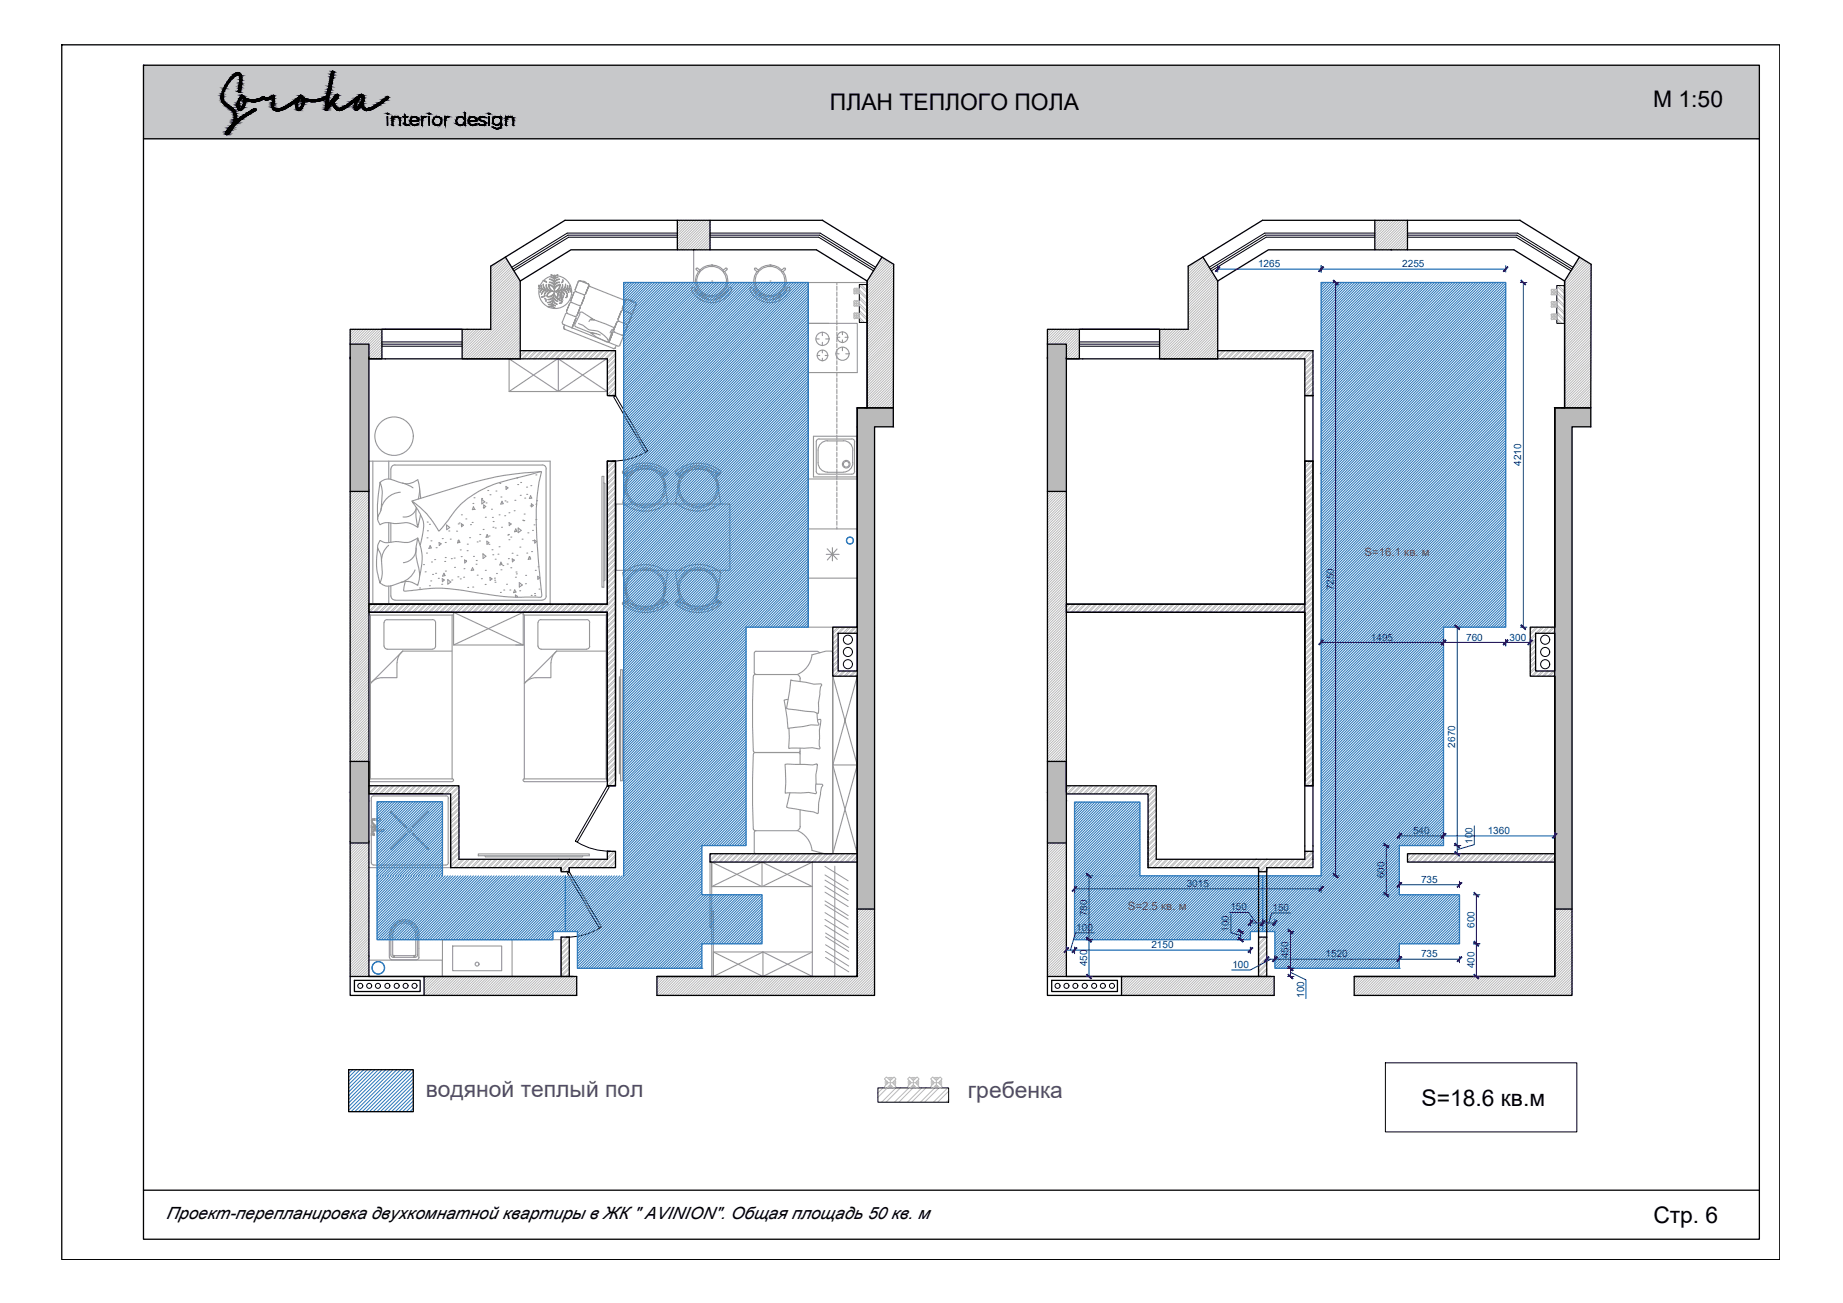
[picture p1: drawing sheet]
<svg xmlns="http://www.w3.org/2000/svg" width="420mm" height="297mm" viewBox="0 0 420 297" stroke-linecap="round" stroke-linejoin="round" font-family="sans-serif">
<defs><g id="words">
<g font-size="5.2">
<text x="189.2" y="25">ПЛАН ТЕПЛОГО ПОЛА</text>
<text x="376.9" y="24.5">М 1:50</text>
<text x="324.1" y="252.2">S=18.6 кв.м</text>
<text x="376.9" y="278.9">Стр. 6</text>
</g>
<g font-size="5.2" fill="#545454">
<text x="97.1" y="250">водяной теплый пол</text>
<text x="220.7" y="250.2">гребенка</text>
</g>
<text font-size="3.9" x="37.9" y="277.9">Проект-перепланировка двухкомнатной квартиры в ЖК &quot; AVINION&quot;. Общая площадь 50 кв. м</text>
<g font-size="2.6" fill="#545454">
<text x="311.1" y="126.8">S=16.1 кв. м</text>
<text x="257.1" y="207.5">S=2.5 кв. м</text>
</g>
<g font-size="2.3" fill="#250095">
<text x="286.8" y="60.9">1265</text>
<text x="319.7" y="60.9">2255</text>
<text x="346.8" y="106.2" transform="rotate(-90 346.8 106.2)">4210</text>
<text x="304.1" y="134.5" transform="rotate(-90 304.1 134.5)">7250</text>
<text x="312.5" y="146">1495</text>
<text x="334.2" y="146">760</text>
<text x="344.2" y="146">300</text>
<text x="331.8" y="170.4" transform="rotate(-90 331.8 170.4)">2670</text>
<text x="322.1" y="190.1">540</text>
<text x="339.2" y="190.1">1360</text>
<text x="335.7" y="192.4" transform="rotate(-90 335.7 192.4)">100</text>
<text x="270.5" y="202.2">3015</text>
<text x="315.6" y="200.3" transform="rotate(-90 315.6 200.3)">600</text>
<text x="324" y="201.3">735</text>
<text x="247.8" y="208.8" transform="rotate(-90 247.8 208.8)">780</text>
<text x="280.5" y="207.5">150</text>
<text x="290.1" y="207.7">150</text>
<text x="245.3" y="212.2">100</text>
<text x="280.1" y="212.4" transform="rotate(-90 280.1 212.4)">100</text>
<text x="336.1" y="211.5" transform="rotate(-90 336.1 211.5)">600</text>
<text x="247.8" y="220.3" transform="rotate(-90 247.8 220.3)">450</text>
<text x="262.5" y="216.1">2150</text>
<text x="281" y="220.7">100</text>
<text x="293.8" y="218.4" transform="rotate(-90 293.8 218.4)">450</text>
<text x="302.2" y="218.2">1520</text>
<text x="324" y="218.2">735</text>
<text x="336.1" y="220.7" transform="rotate(-90 336.1 220.7)">400</text>
<text x="297.3" y="227.5" transform="rotate(-90 297.3 227.5)">100</text>
</g>
</g></defs>
<path d="M32.7 14.9l368.4 16.7v-16.7zM32.7 14.9l368.4 16.7h-368.4z" fill="#c7c8ca" stroke="#c7c8ca" stroke-width=".23"/>
<g fill="none" stroke="#2776bb" stroke-width=".23">
<path d="M142.2 64.4h.1M142.8 64.4l-.6 .6M143.4 64.4l-1.2 1.2M144 64.4l-1.8 1.8M144.6 64.4l-2.4 2.4M145.1 64.4l-2.9 3M145.7 64.4l-3.5 3.6M146.3 64.4l-4.1 4.2M146.9 64.4l-4.7 4.7M147.5 64.4l-5.3 5.3M148.1 64.4l-5.9 5.9M148.7 64.4l-6.5 6.5"/>
<path d="M149.3 64.4l-7.1 7.1M149.8 64.4l-7.6 7.7M150.4 64.4l-8.2 8.3M151 64.4l-8.8 8.9M151.6 64.4l-9.4 9.4M152.2 64.4l-10 10M152.8 64.4l-10.6 10.6M153.4 64.4l-11.2 11.2M154 64.4l-11.8 11.8M154.5 64.4l-12.3 12.4M155.1 64.4l-12.9 13M155.7 64.4l-13.5 13.5"/>
<path d="M156.3 64.4l-14.1 14.1M156.9 64.4l-14.7 14.7M157.5 64.4l-15.3 15.3M158.1 64.4l-15.9 15.9M158.7 64.4l-16.5 16.5M159.2 64.4l-17 17.1M159.8 64.4l-17.6 17.6M160.4 64.4l-18.2 18.2M161 64.4l-18.8 18.8M161.6 64.4l-19.4 19.4M162.2 64.4l-20 20M162.8 64.4l-20.6 20.6"/>
<path d="M163.4 64.4l-21.2 21.1M163.9 64.4l-21.7 21.7M164.5 64.4l-22.3 22.3M165.1 64.4l-22.9 22.9M165.7 64.4l-23.5 23.5M166.3 64.4l-24.1 24.1M166.9 64.4l-24.7 24.7M167.5 64.4l-25.3 25.2M168 64.4l-25.8 25.8M168.6 64.4l-26.4 26.4M169.2 64.4l-27 27M169.8 64.4l-27.6 27.6"/>
<path d="M170.4 64.4l-28.2 28.2M171 64.4l-28.8 28.7M171.5 64.4l-29.3 29.3M172.1 64.4l-29.9 29.9M172.7 64.4l-30.5 30.5M173.3 64.4l-31.1 31.1M173.9 64.4l-31.7 31.7M174.5 64.4l-32.3 32.3M175.1 64.4l-32.9 32.9M175.6 64.4l-33.4 33.4M176.2 64.4l-34 34M176.8 64.4l-34.6 34.6"/>
<path d="M177.4 64.4l-35.2 35.2M178 64.4l-35.8 35.8M178.6 64.4l-36.4 36.4M179.2 64.4l-37 37M179.7 64.4l-37.5 37.6M180.3 64.4l-38.1 38.1M180.9 64.4l-38.7 38.7M181.5 64.4l-39.3 39.3M182.1 64.4l-39.9 39.9M182.7 64.4l-40.5 40.5M183.2 64.4l-41 41.1M183.8 64.4l-41.6 41.7"/>
<path d="M184.3 64.6l-42.1 42.1M184.3 65.2l-42.1 42M184.3 65.8l-42.1 42M184.3 66.4l-42.1 42M184.3 66.9l-42.1 42.1M184.3 67.5l-42.1 42.1M184.3 68.1l-42.1 42.1M184.3 68.7l-42.1 42.1M184.3 69.3l-42.1 42.1M184.3 69.9l-42.1 42M184.3 70.5l-42.1 42M184.3 71l-42.1 42.1"/>
<path d="M184.3 71.6l-42.1 42.1M184.3 72.2l-42.1 42.1M184.3 72.8l-42.1 42.1M184.3 73.4l-42.1 42.1M184.3 74l-42.1 42M184.3 74.6l-42.1 42M184.3 75.2l-42.1 42M184.3 75.7l-42.1 42.1M184.3 76.3l-42.1 42.1M184.3 76.9l-42.1 42.1M184.3 77.5l-42.1 42.1M184.3 78.1l-42.1 42.1"/>
<path d="M184.3 78.7l-42.1 42M184.3 79.3l-42.1 42M184.3 79.8l-42.1 42.1M301.2 64.4h.1M301.8 64.4l-.6 .6M302.4 64.4l-1.2 1.2M303 64.4l-1.8 1.8M303.6 64.4l-2.4 2.4M304.2 64.4l-3 3M304.7 64.4l-3.5 3.6M305.3 64.4l-4.1 4.2M305.9 64.4l-4.7 4.7"/>
<path d="M306.5 64.4l-5.3 5.3M307.1 64.4l-5.9 5.9M307.7 64.4l-6.5 6.5M308.3 64.4l-7.1 7.1M308.8 64.4l-7.6 7.7M309.4 64.4l-8.2 8.3M310 64.4l-8.8 8.9M310.6 64.4l-9.4 9.4M311.2 64.4l-10 10M311.8 64.4l-10.6 10.6M312.4 64.4l-11.2 11.2M313 64.4l-11.8 11.8"/>
<path d="M313.5 64.4l-12.3 12.4M314.1 64.4l-12.9 13M314.7 64.4l-13.5 13.5M315.3 64.4l-14.1 14.1M315.9 64.4l-14.7 14.7M316.5 64.4l-15.3 15.3M317.1 64.4l-15.9 15.9M317.6 64.4l-16.4 16.5M318.2 64.4l-17 17.1M318.8 64.4l-17.6 17.6M319.4 64.4l-18.2 18.2M320 64.4l-18.8 18.8"/>
<path d="M320.6 64.4l-19.4 19.4M321.2 64.4l-20 20M321.7 64.4l-20.5 20.6M322.3 64.4l-21.1 21.1M322.9 64.4l-21.7 21.7M323.5 64.4l-22.3 22.3M324.1 64.4l-22.9 22.9M324.7 64.4l-23.5 23.5M325.3 64.4l-24.1 24.1M325.8 64.4l-24.6 24.7M326.4 64.4l-25.2 25.2M327 64.4l-25.8 25.8"/>
<path d="M327.6 64.4l-26.4 26.4M328.2 64.4l-27 27M328.8 64.4l-27.6 27.6M329.3 64.4l-28.1 28.2M329.9 64.4l-28.7 28.7M330.5 64.4l-29.3 29.3M331.1 64.4l-29.9 29.9M331.7 64.4l-30.5 30.5M332.3 64.4l-31.1 31.1M332.9 64.4l-31.7 31.7M333.4 64.4l-32.2 32.3M334 64.4l-32.8 32.9"/>
<path d="M334.6 64.4l-33.4 33.4M335.2 64.4l-34 34M335.8 64.4l-34.6 34.6M336.4 64.4l-35.2 35.2M337 64.4l-35.8 35.8M337.6 64.4l-36.4 36.4M338.1 64.4l-36.9 37M338.7 64.4l-37.5 37.6M339.3 64.4l-38.1 38.1M339.9 64.4l-38.7 38.7M340.5 64.4l-39.3 39.3M341.1 64.4l-39.9 39.9"/>
<path d="M341.7 64.4l-40.5 40.5M342.3 64.4l-41.1 41.1M342.8 64.4l-41.6 41.7M343.3 64.6l-42.1 42.1M343.3 65.2l-42.1 42M343.3 65.8l-42.1 42M343.3 66.4l-42.1 42M343.3 66.9l-42.1 42.1M343.3 67.5l-42.1 42.1M343.3 68.1l-42.1 42.1M343.3 68.7l-42.1 42.1M343.3 69.3l-42.1 42.1"/>
<path d="M343.3 69.9l-42.1 42M343.3 70.5l-42.1 42M343.3 71l-42.1 42.1M343.3 71.6l-42.1 42.1M343.3 72.2l-42.1 42.1M343.3 72.8l-42.1 42.1M343.3 73.4l-42.1 42.1M343.3 74l-42.1 42M343.3 74.6l-42.1 42M343.3 75.2l-42.1 42M343.3 75.7l-42.1 42.1M343.3 76.3l-42.1 42.1"/>
<path d="M343.3 76.9l-42.1 42.1M343.3 77.5l-42.1 42.1M343.3 78.1l-42.1 42.1M343.3 78.7l-42.1 42M343.3 79.3l-42.1 42M343.3 79.8l-42.1 42.1M184.3 80.4l-42.1 42.1M184.3 81l-42.1 42.1M184.3 81.6l-42.1 42.1M184.3 82.2l-42.1 42M184.3 82.8l-42.1 42M184.3 83.4l-42.1 42"/>
<path d="M184.3 83.9l-42.1 42.1M184.3 84.5l-42.1 42.1M184.3 85.1l-42.1 42.1M184.3 85.7l-42.1 42.1M184.3 86.3l-42.1 42M184.3 86.9l-42.1 42M184.3 87.4l-42.1 42.1M184.3 88l-42.1 42.1M184.3 88.6l-42.1 42.1M184.3 89.2l-42.1 42.1M184.3 89.8l-42.1 42M184.3 90.4l-42.1 42"/>
<path d="M184.3 91l-42.1 42M184.3 91.5l-42.1 42.1M184.3 92.1l-42.1 42.1M184.3 92.7l-42.1 42.1M184.3 93.3l-42.1 42.1M184.3 93.9l-42.1 42M184.3 94.5l-42.1 42M184.3 95.1l-42.1 42M184.3 95.6l-42.1 42.1M184.3 96.2l-42.1 42.1M184.3 96.8l-42.1 42.1M184.3 97.4l-42.1 42.1"/>
<path d="M184.3 98l-42.1 42.1M184.3 98.6l-42.1 42M184.3 99.2l-42.1 42M184.3 99.8l-42.1 42M343.3 80.4l-42.1 42.1M343.3 81l-42.1 42.1M343.3 81.6l-42.1 42.1M343.3 82.2l-42.1 42M343.3 82.8l-42.1 42M343.3 83.4l-42.1 42M343.3 83.9l-42.1 42.1M343.3 84.5l-42.1 42.1"/>
<path d="M343.3 85.1l-42.1 42.1M343.3 85.7l-42.1 42.1M343.3 86.3l-42.1 42M343.3 86.9l-42.1 42M343.3 87.4l-42.1 42.1M343.3 88l-42.1 42.1M343.3 88.6l-42.1 42.1M343.3 89.2l-42.1 42.1M343.3 89.8l-42.1 42M343.3 90.4l-42.1 42M343.3 91l-42.1 42M343.3 91.5l-42.1 42.1"/>
<path d="M343.3 92.1l-42.1 42.1M343.3 92.7l-42.1 42.1M343.3 93.3l-42.1 42.1M343.3 93.9l-42.1 42M343.3 94.5l-42.1 42M343.3 95.1l-42.1 42M343.3 95.6l-42.1 42.1M343.3 96.2l-42.1 42.1M343.3 96.8l-42.1 42.1M343.3 97.4l-42.1 42.1M343.3 98l-42.1 42.1M343.3 98.6l-42.1 42"/>
<path d="M343.3 99.2l-42.1 42M343.3 99.8l-42.1 42M184.3 100.3l-42.1 42.1M184.3 100.9l-42.1 42.1M184.3 101.5l-42.1 42.1M184.3 102.1l-42.1 42.1M184.3 102.7l-42.1 42.1M184.3 103.3l-42.1 42M184.3 103.9l-42.1 42M184.3 104.5l-42.1 42M184.3 105l-42.1 42.1M184.3 105.6l-42.1 42.1"/>
<path d="M184.3 106.2l-42.1 42.1M184.3 106.8l-42.1 42.1M184.3 107.4l-42.1 42.1M184.3 108l-42.1 42M184.3 108.6l-42.1 42M184.3 109.1l-42.1 42.1M184.3 109.7l-42.1 42.1M184.3 110.3l-42.1 42.1M184.3 110.9l-42.1 42.1M184.3 111.5l-42.1 42.1M184.3 112.1l-42.1 42M184.3 112.7l-42.1 42"/>
<path d="M184.3 113.3l-42.1 42M184.3 113.8l-42.1 42.1M184.3 114.4l-42.1 42.1M184.3 115l-42.1 42.1M184.3 115.6l-42.1 42.1M184.3 116.2l-42.1 42.1M184.3 116.8l-42.1 42M184.3 117.4l-42.1 42M184.3 118l-42.1 42M184.3 118.5l-42.1 42.1M184.3 119.1l-42.1 42.1M184.3 119.7l-42.1 42.1"/>
<path d="M343.3 100.3l-42.1 42.1M343.3 100.9l-42.1 42.1M343.3 101.5l-42.1 42.1M343.3 102.1l-42.1 42.1M343.3 102.7l-42.1 42.1M343.3 103.3l-42.1 42M343.3 103.9l-42.1 42M343.3 104.5l-42.1 42M343.3 105l-42.1 42.1M343.3 105.6l-42.1 42.1M343.3 106.2l-42.1 42.1M343.3 106.8l-42.1 42.1"/>
<path d="M343.3 107.4l-42.1 42.1M343.3 108l-42.1 42M343.3 108.6l-42.1 42M343.3 109.1l-42.1 42.1M343.3 109.7l-42.1 42.1M343.3 110.3l-42.1 42.1M343.3 110.9l-42.1 42.1M343.3 111.5l-42.1 42.1M343.3 112.1l-42.1 42M343.3 112.7l-42.1 42M343.3 113.3l-42.1 42M343.3 113.8l-42.1 42.1"/>
<path d="M343.3 114.4l-42.1 42.1M343.3 115l-42.1 42.1M343.3 115.6l-42.1 42.1M343.3 116.2l-42.1 42.1M343.3 116.8l-42.1 42M343.3 117.4l-42.1 42M343.3 118l-42.1 42M343.3 118.5l-42.1 42.1M343.3 119.1l-42.1 42.1M343.3 119.7l-42.1 42.1M184.3 120.3l-42.1 42.1M184.3 120.9l-42.1 42"/>
<path d="M184.3 121.5l-42.1 42M184.3 122.1l-42.1 42M184.3 122.6l-42.1 42.1M184.3 123.2l-42.1 42.1M184.3 123.8l-42.1 42.1M184.3 124.4l-42.1 42.1M184.3 125l-42.1 42M184.3 125.6l-42.1 42M184.3 126.1l-42.1 42.1M184.3 126.7l-42.1 42.1M184.3 127.3l-42.1 42.1M184.3 127.9l-42.1 42.1"/>
<path d="M184.3 128.5l-42.1 42.1M184.3 129.1l-13.9 13.9M184.3 129.7l-13.3 13.3M184.3 130.2l-12.8 12.8M184.3 130.8l-12.2 12.2M184.3 131.4l-11.6 11.6M184.3 132l-11 11M184.3 132.6l-10.4 10.4M184.3 133.2l-9.8 9.8M184.3 133.8l-9.3 9.2M184.3 134.3l-8.7 8.7M184.3 134.9l-8.1 8.1"/>
<path d="M184.3 135.5l-7.5 7.5M184.3 136.1l-6.9 6.9M184.3 136.7l-6.3 6.3M184.3 137.3l-5.7 5.7M184.3 137.9l-5.2 5.1M184.3 138.4l-4.6 4.6M184.3 139l-4 4M184.3 139.6l-3.4 3.4M343.3 120.3l-42.1 42.1M343.3 120.9l-42.1 42M343.3 121.5l-42.1 42M343.3 122.1l-42.1 42"/>
<path d="M343.3 122.6l-42.1 42.1M343.3 123.2l-42.1 42.1M343.3 123.8l-42.1 42.1M343.3 124.4l-42.1 42.1M343.3 125l-42.1 42M343.3 125.6l-42.1 42M343.3 126.1l-42.1 42.1M343.3 126.7l-42.1 42.1M343.3 127.3l-42.1 42.1M343.3 127.9l-42.1 42.1M343.3 128.5l-42.1 42.1M343.3 129.1l-14 13.9"/>
<path d="M343.3 129.7l-13.4 13.3M343.3 130.2l-12.8 12.8M343.3 130.8l-12.2 12.2M343.3 131.4l-11.6 11.6M343.3 132l-11 11M343.3 132.6l-10.4 10.4M343.3 133.2l-9.9 9.8M343.3 133.8l-9.3 9.2M343.3 134.3l-8.7 8.7M343.3 134.9l-8.1 8.1M343.3 135.5l-7.5 7.5M343.3 136.1l-6.9 6.9"/>
<path d="M343.3 136.7l-6.3 6.3M343.3 137.3l-5.7 5.7M343.3 137.9l-5.2 5.1M343.3 138.4l-4.6 4.6M343.3 139l-4 4M343.3 139.6l-3.4 3.4M170.1 155l-27.9 27.9M170.1 143.3l-27.9 27.8M170.1 143.8l-27.9 27.9M170.1 144.4l-27.9 27.9M170.1 145l-27.9 27.9M170.1 145.6l-27.9 27.9"/>
<path d="M170.1 146.2l-27.9 27.9M170.1 146.8l-27.9 27.8M170.1 147.4l-27.9 27.8M170.1 147.9l-27.9 27.9M170.1 148.5l-27.9 27.9M170.1 149.1l-27.9 27.9M170.1 149.7l-27.9 27.9M170.1 150.3l-27.9 27.9M170.1 150.9l-27.9 27.8M170.1 151.4l-27.9 27.9M170.1 152l-27.9 27.9M170.1 152.6l-27.9 27.9"/>
<path d="M170.1 153.2l-27.9 27.9M170.1 153.8l-27.9 27.9M170.1 154.4l-27.9 27.9M170.1 155.5l-27.9 27.9M170.1 156.1l-27.9 27.9M170.1 156.7l-27.9 27.9M170.1 157.3l-27.9 27.9M170.1 157.9l-27.9 27.9M170.1 158.5l-27.9 27.9M170.1 159.1l-27.9 27.9M170.1 159.7l-27.9 27.9M184.3 140.8l-2.2 2.2"/>
<path d="M184.3 140.2l-2.8 2.8M184.3 141.4l-1.6 1.6M184.3 142l-1.1 1M184.3 142.6l-.5 .4M329.1 143.3l-27.9 27.8M329.1 143.8l-27.9 27.9M329.1 144.4l-27.9 27.9M329.1 145l-27.9 27.9M329.1 145.6l-27.9 27.9M329.1 146.2l-27.9 27.9M329.1 146.8l-27.9 27.8M329.1 147.4l-27.9 27.8"/>
<path d="M329.1 147.9l-27.9 27.9M329.1 148.5l-27.9 27.9M329.1 149.1l-27.9 27.9M329.1 149.7l-27.9 27.9M329.1 150.3l-27.9 27.9M329.1 150.9l-27.9 27.8M329.1 151.4l-27.9 27.9M329.1 152l-27.9 27.9M329.1 152.6l-27.9 27.9M329.1 153.2l-27.9 27.9M329.1 153.8l-27.9 27.9M329.1 154.4l-27.9 27.9"/>
<path d="M329.1 155l-27.9 27.9M329.1 155.5l-27.9 27.9M329.1 156.1l-27.9 27.9M329.1 156.7l-27.9 27.9M329.1 157.3l-27.9 27.9M329.1 157.9l-27.9 27.9M329.1 158.5l-27.9 27.9M329.1 159.1l-27.9 27.9M329.1 159.7l-27.9 27.9M343.3 140.2l-2.8 2.8M343.3 140.8l-2.2 2.2M343.3 141.4l-1.6 1.6"/>
<path d="M343.3 142l-1 1M343.3 142.6l-.5 .4M170.1 172l-40.4 40.4M170.1 166.7l-27.9 27.9M170.1 172.6l-39.8 39.8M170.1 160.2l-27.9 27.9M170.1 160.8l-27.9 27.9M170.1 161.4l-27.9 27.9M170.1 162l-27.9 27.9M170.1 162.6l-27.9 27.9M170.1 163.2l-27.9 27.9M170.1 163.8l-27.9 27.9"/>
<path d="M170.1 164.4l-27.9 27.8M170.1 164.9l-27.9 27.9M170.1 165.5l-27.9 27.9M170.1 166.1l-27.9 27.9M170.1 167.3l-27.9 27.9M170.1 167.9l-27.9 27.9M170.1 168.5l-27.9 27.9M170.1 169.1l-27.9 27.8M170.1 169.6l-27.9 27.9M170.1 170.2l-27.9 27.9M170.1 170.8l-27.9 27.9M170.1 171.4l-27.9 27.9"/>
<path d="M170.1 173.2l-39.2 39.2M170.1 173.8l-38.6 38.6M170.1 174.3l-38.5 38.4M170.1 174.9l-38.5 38.4M170.1 175.5l-38.5 38.4M170.1 176.1l-38.5 38.4M170.1 176.7l-38.5 38.4M170.1 177.3l-38.5 38.4M170.1 177.9l-38.5 38.4M170.1 178.4l-38.5 38.4M170.1 179l-38.5 38.4M170.1 179.6l-38.5 38.4"/>
<path d="M329.1 172l-40.4 40.4M329.1 160.2l-27.9 27.9M329.1 160.8l-27.9 27.9M329.1 161.4l-27.9 27.9M329.1 162l-27.9 27.9M329.1 162.6l-27.9 27.9M329.1 163.2l-27.9 27.9M329.1 163.8l-27.9 27.9M329.1 164.4l-27.9 27.8M329.1 164.9l-27.9 27.9M329.1 165.5l-27.9 27.9M329.1 166.1l-27.9 27.9"/>
<path d="M329.1 166.7l-27.9 27.9M329.1 167.3l-27.9 27.9M329.1 167.9l-27.9 27.9M329.1 168.5l-27.9 27.9M329.1 169.1l-27.9 27.8M329.1 169.6l-27.9 27.9M329.1 170.2l-27.9 27.9M329.1 170.8l-27.9 27.9M329.1 171.4l-27.9 27.9M329.1 172.6l-39.8 39.8M329.1 173.2l-39.2 39.2M329.1 173.8l-38.7 38.6"/>
<path d="M329.1 174.3l-38.5 38.4M329.1 174.9l-38.5 38.4M329.1 175.5l-38.5 38.4M329.1 176.1l-38.5 38.4M329.1 176.7l-38.5 38.4M329.1 177.3l-38.5 38.4M329.1 177.9l-38.5 38.4M329.1 178.4l-38.5 38.4M329.1 179l-38.5 38.4M329.1 179.6l-38.5 38.4M86.3 199.7l-.3 .2M86.5 182.8l-.5 .5"/>
<path d="M86.9 199.7l-.9 .8M87.1 182.8l-1.1 1.1M87.4 199.7l-1.4 1.4M87.7 182.8l-1.7 1.7M88 199.7l-2 2M88.3 182.8l-2.3 2.3M88.6 199.7l-2.6 2.6M88.8 182.8l-2.8 2.8M89.2 199.7l-3.2 3.2M89.4 182.8l-3.4 3.4M89.8 199.7l-3.8 3.7M90 182.8l-4 4"/>
<path d="M90.4 199.7l-4.4 4.3M90.6 182.8l-4.6 4.6M91 199.7l-5 4.9M91.2 182.8l-5.2 5.2M91.5 199.7l-5.5 5.5M91.8 182.8l-5.8 5.8M92.1 199.7l-6.1 6.1M92.4 182.8l-6.4 6.4M92.7 199.7l-6.7 6.7M92.9 182.8l-6.9 7M93.3 199.7l-7.3 7.3M93.5 182.8l-7.5 7.5"/>
<path d="M93.9 199.7l-7.9 7.8M94.1 182.8l-8.1 8.1M94.5 199.7l-8.5 8.4M94.7 182.8l-8.7 8.7M95 199.7l-9 9M95.3 182.8l-9.3 9.3M95.6 199.7l-9.6 9.6M95.9 182.8l-9.9 9.9M96.2 199.7l-10.2 10.2M96.5 182.8l-10.5 10.5M96.8 199.7l-10.8 10.8M97.1 182.8l-11.1 11.1"/>
<path d="M97.4 199.7l-11.4 11.4M97.6 182.8l-11.6 11.7M98 199.7l-12 11.9M98.2 182.8l-12.2 12.2M98.6 199.7l-12.6 12.5M98.8 182.8l-12.8 12.8M99.1 199.7l-13.1 13.1M99.4 182.8l-13.4 13.4M99.7 199.7l-13.7 13.7M100 182.8l-14 14M100.3 199.7l-14.3 14.3M100.6 182.8l-14.6 14.6"/>
<path d="M100.9 183l-14.9 15M100.9 183.6l-14.9 14.9M100.9 184.2l-14.9 14.9M100.9 184.8l-14.9 14.9M100.9 185.4l-14.3 14.3M100.9 185.9l-13.7 13.8M100.9 186.5l-13.2 13.2M100.9 187.1l-12.6 12.6M100.9 187.7l-12 12M100.9 188.3l-11.4 11.4M100.9 188.9l-10.8 10.8M100.9 189.5l-10.2 10.2"/>
<path d="M100.9 190l-9.6 9.7M100.9 190.6l-9.1 9.1M100.9 191.2l-8.5 8.5M100.9 191.8l-7.9 7.9M100.9 192.4l-7.3 7.3M100.9 193l-6.7 6.7M100.9 193.6l-6.1 6.1M100.9 194.2l-5.5 5.5M100.9 194.7l-4.9 5M100.9 195.3l-4.4 4.4M100.9 195.9l-3.8 3.8M100.9 196.5l-3.2 3.2"/>
<path d="M100.9 197.1l-2.6 2.6M100.9 197.7l-2 2M100.9 198.3l-1.4 1.4M100.9 198.9l-.8 .8M100.9 199.4l-.2 .3M100.9 199.7l-14.6 14.5M101.5 199.7l-14.6 14.5M102.1 199.7l-14.6 14.5M102.7 199.7l-14.6 14.5M103.2 199.7l-14.5 14.5M103.8 199.7l-14.5 14.5M104.4 199.7l-14.6 14.5"/>
<path d="M105 199.7l-14.6 14.5M105.6 199.7l-14.6 14.5M106.2 199.7l-14.6 14.5M106.8 199.7l-14.6 14.5M107.3 199.7l-14.5 14.5M107.9 199.7l-14.5 14.5M108.5 199.7l-14.6 14.5M109.1 199.7l-14.6 14.5M109.7 199.7l-14.6 14.5M110.3 199.7l-14.6 14.5M110.9 199.7l-14.6 14.5M111.4 199.7l-14.5 14.5"/>
<path d="M112 199.7l-14.5 14.5M112.6 199.7l-14.6 14.5M113.2 199.7l-14.6 14.5M113.8 199.7l-14.6 14.5M114.4 199.7l-14.6 14.5M115 199.7l-14.6 14.5M115.6 199.7l-14.6 14.5M116.1 199.7l-14.6 14.5M116.7 199.7l-14.6 14.5M117.3 199.7l-14.6 14.5M117.9 199.7l-14.6 14.5M118.5 199.7l-14.6 14.5"/>
<path d="M119.1 199.7l-14.6 14.5M119.7 199.7l-14.6 14.5M120.3 199.7l-14.7 14.5M120.8 199.7l-14.6 14.5M121.4 199.7l-14.6 14.5M122 199.7l-14.6 14.5M122.6 199.7l-14.6 14.5M123.2 199.7l-14.6 14.5M123.8 199.7l-14.6 14.5M124.4 199.7l-14.6 14.5M125 199.7l-14.7 14.5M125.5 199.7l-14.6 14.5"/>
<path d="M126.1 199.7l-14.6 14.5M126.7 199.7l-14.6 14.5M127.3 199.7l-14.6 14.5M127.9 199.7l-14.6 14.5M128.5 199.7l-14.6 14.5M128.9 199.8l-14.4 14.4M128.9 199.7h.1M129.5 199.7l-.6 .6M130.1 199.7l-1.2 1.2M130.7 199.7l-1.8 1.8M131.3 199.7l-2.4 2.4M131.9 199.7l-3 2.9"/>
<path d="M132.4 199.7l-3.5 3.5M133 199.7l-4.1 4.1M133.6 199.7l-4.7 4.7M134.2 199.7l-5.3 5.3M134.8 199.7l-5.9 5.9M135.4 199.7l-6.5 6.5M136 199.7l-7.1 7M136.6 199.7l-7.7 7.6M137.1 199.7l-8.2 8.2M137.7 199.7l-8.8 8.8M138.3 199.7l-9.4 9.4M138.9 199.7l-10 10"/>
<path d="M139.5 199.7l-10.6 10.5M140.1 199.7l-11.2 11.1M140.7 199.7l-11.8 11.7M141.3 199.7l-12.4 12.3M141.8 199.7l-12.7 12.7M160 193.2l-27.6 27.5M160 193.8l-27 26.9M160 194.4l-26.4 26.3M160 195l-25.8 25.7M160 195.6l-25.2 25.1M160 196.1l-24.6 24.6M160 196.7l-24 24"/>
<path d="M160 197.3l-23.4 23.4M160 197.9l-22.9 22.8M160 198.5l-22.3 22.2M160 199.1l-21.7 21.6M160 199.7l-21.1 21M170.1 180.2l-38.5 38.4M170.1 180.8l-38.5 38.4M170.1 181.4l-38.5 38.4M170.1 182l-38.5 38.4M170.1 182.5l-38.2 38.2M170.1 183.1l-9.7 9.7M170.1 183.7l-9.1 9.1"/>
<path d="M170.1 184.3l-8.5 8.5M170.1 184.9l-7.9 7.9M170.1 185.5l-7.3 7.3M170.1 186.1l-6.7 6.7M170.1 186.6l-6.2 6.2M170.1 187.2l-5.6 5.6M170.1 187.8l-5 5M170.1 188.4l-4.4 4.4M170.1 189l-3.8 3.8M170.1 189.6l-3.2 3.2M170.1 190.1l-2.6 2.7M170.1 190.7l-2.1 2.1"/>
<path d="M170.1 191.3l-1.5 1.5M170.1 191.9l-.9 .9M170.1 192.5l-.3 .3M245.5 182.9l-.5 .5M246.1 182.9l-1.1 1.1M246.7 182.9l-1.7 1.7M247.3 182.9l-2.3 2.3M247.8 182.9l-2.8 2.8M248.4 182.9l-3.4 3.4M249 182.9l-4 4M249.6 182.9l-4.6 4.6M250.2 182.9l-5.2 5.2"/>
<path d="M250.8 182.9l-5.8 5.8M251.4 182.9l-6.4 6.4M252 182.9l-7 6.9M252.5 182.9l-7.5 7.5M253.1 182.9l-8.1 8.1M253.7 182.9l-8.7 8.7M254.3 182.9l-9.3 9.3M254.9 182.9l-9.9 9.9M255.5 182.9l-10.5 10.5M256.1 182.9l-11.1 11M256.6 182.9l-11.6 11.6M257.2 182.9l-12.2 12.2"/>
<path d="M257.8 182.9l-12.8 12.8M258.4 182.9l-13.4 13.4M259 182.9l-14 14M259.6 182.9l-14.6 14.6M259.9 183.1l-14.9 14.9M259.9 183.7l-14.9 14.9M259.9 184.9l-14.9 14.9M259.9 185.5l-14.9 14.9M259.9 186.1l-14.9 14.9M259.9 186.7l-14.9 14.9M259.9 187.3l-14.9 14.9M259.9 187.8l-14.9 14.9"/>
<path d="M259.9 189l-14.9 14.9M259.9 189.6l-14.9 14.9M259.9 190.2l-14.9 14.9M259.9 190.8l-14.9 14.9M259.9 192l-14.9 14.9M259.9 192.5l-14.9 14.9M259.9 193.7l-14.9 14.9M259.9 194.3l-14.9 14.9M259.9 194.9l-14.9 14.9M259.9 196l-14.9 15M259.9 196.6l-14.9 15M259.9 197.2l-14.9 14.9"/>
<path d="M259.9 197.8l-14.9 14.9M259.9 198.4l-14.9 14.9M259.9 199l-14.9 14.9M259.9 188.4l-14.9 14.9M259.9 191.4l-14.9 14.9M259.9 193.1l-14.9 14.9M259.9 195.5l-14.9 14.9M259.9 199.6l-14.7 14.6M259.9 184.3l-14.9 14.9M260.4 199.7l-14.6 14.5M261 199.7l-14.6 14.5M261.6 199.7l-14.6 14.5"/>
<path d="M262.1 199.7l-14.5 14.5M262.7 199.7l-14.6 14.5M263.3 199.7l-14.6 14.5M263.9 199.7l-14.6 14.5M264.5 199.7l-14.6 14.5M265.1 199.7l-14.6 14.5M265.7 199.7l-14.6 14.5M266.2 199.7l-14.5 14.5M266.8 199.7l-14.5 14.5M267.4 199.7l-14.6 14.5M268 199.7l-14.6 14.5M268.6 199.7l-14.6 14.5"/>
<path d="M269.2 199.7l-14.6 14.5M269.7 199.7l-14.5 14.5M270.3 199.7l-14.5 14.5M270.9 199.7l-14.5 14.5M271.5 199.7l-14.6 14.5M272.1 199.7l-14.6 14.5M272.7 199.7l-14.6 14.5M273.3 199.7l-14.6 14.5M273.8 199.7l-14.5 14.5M274.4 199.7l-14.5 14.5M275 199.7l-14.5 14.5M275.6 199.7l-14.6 14.5"/>
<path d="M276.2 199.7l-14.6 14.5M276.8 199.7l-14.6 14.5M277.4 199.7l-14.6 14.5M277.9 199.7l-14.5 14.5M278.5 199.7l-14.5 14.5M279.1 199.7l-14.5 14.5M279.7 199.7l-14.6 14.5M280.3 199.7l-14.6 14.5M280.9 199.7l-14.6 14.5M281.5 199.7l-14.6 14.5M282.1 199.7l-14.6 14.5M282.6 199.7l-14.5 14.5"/>
<path d="M283.2 199.7l-14.6 14.5M283.8 199.7l-14.6 14.5M284.4 199.7l-14.6 14.5M285 199.7l-14.6 14.5M285.6 199.7l-14.6 14.5M286.2 199.7l-14.6 14.5M286.8 199.7l-14.6 14.5M287.3 199.7l-14.6 14.5M287.9 199.7l-14.6 14.5M288.5 199.7l-14.6 14.5M289.1 199.7l-14.6 14.5M289.7 199.7l-14.6 14.5"/>
<path d="M290.3 199.7l-14.6 14.5M290.9 199.7l-14.6 14.5M291.5 199.7l-14.7 14.5M292 199.7l-14.6 14.5M292.6 199.7l-14.6 14.5M293.2 199.7l-14.6 14.5M293.8 199.7l-14.6 14.5M294.4 199.7l-14.6 14.5M295 199.7l-14.6 14.5M295.6 199.7l-14.6 14.5M296.1 199.7l-14.6 14.5M296.7 199.7l-14.6 14.5"/>
<path d="M297.3 199.7l-14.6 14.5M297.9 199.7l-12.7 12.7M298.5 199.7l-12.7 12.7M299.1 199.7l-12.8 12.7M299.7 199.7l-12.8 12.7M300.3 199.7l-12.8 12.7M300.8 199.7l-12.7 12.7M319 193.2l-27.5 27.5M319 193.8l-27 26.9M319 194.4l-26.4 26.3M319 195l-25.8 25.7M319 195.6l-25.2 25.1"/>
<path d="M319 196.1l-24.6 24.6M319 196.7l-24 24M319 197.3l-23.4 23.4M319 197.9l-22.9 22.8M319 198.5l-22.3 22.2M319 199.1l-21.7 21.6M319 199.7l-21.1 21M329.1 180.2l-38.5 38.4M329.1 180.8l-38.5 38.4M329.1 181.4l-38.5 38.4M329.1 182l-38.5 38.4M329.1 182.5l-38.2 38.2"/>
<path d="M329.1 183.1l-9.7 9.7M329.1 183.7l-9.1 9.1M329.1 184.3l-8.5 8.5M329.1 184.9l-7.9 7.9M329.1 185.5l-7.3 7.3M329.1 186.1l-6.7 6.7M329.1 186.6l-6.2 6.2M329.1 187.2l-5.6 5.6M329.1 187.8l-5 5M329.1 188.4l-4.4 4.4M329.1 189l-3.8 3.8M329.1 189.6l-3.2 3.2"/>
<path d="M329.1 190.1l-2.6 2.7M329.1 190.7l-2 2.1M329.1 191.3l-1.5 1.5M329.1 191.9l-.9 .9M329.1 192.5l-.3 .3M126.1 212.6l-1.7 1.6M126.1 213.2l-1.1 1M126.1 213.8l-.5 .4M128.9 200.4l-13.9 13.8M128.9 201l-13.3 13.2M128.9 201.6l-12.7 12.6M128.9 202.2l-12.1 12"/>
<path d="M128.9 202.7l-11.5 11.5M128.9 203.3l-10.9 10.9M128.9 203.9l-10.3 10.3M128.9 204.5l-9.7 9.7M128.9 205.1l-9.2 9.1M128.9 205.7l-8.6 8.5M128.9 206.3l-8 7.9M128.9 206.9l-7.4 7.3M128.9 207.4l-6.8 6.8M128.9 208l-6.2 6.2M128.9 208.6l-5.6 5.6M128.9 209.2l-5 5"/>
<path d="M128.9 209.8l-2.6 2.6M128.9 210.4l-2 2M128.9 211l-1.4 1.4M128.9 211.6l-.9 .8M128.9 212.1l-.3 .3M160 200.2l-20.5 20.5M160 200.8l-19.9 19.9M160 201.4l-19.3 19.3M160 202l-18.7 18.7M160 202.6l-18.2 18.1M160 203.2l-17.6 17.5M160 203.7l-17 17"/>
<path d="M160 215.4l-5.3 5.3M160 216l-4.7 4.7M160 216.6l-4.1 4.1M160 217.2l-3.5 3.5M160 217.8l-2.9 2.9M160 218.4l-2.3 2.3M160 219l-1.8 1.7M160 219.6l-1.2 1.1M160.4 204l-16.8 16.7M161 204l-16.8 16.7M161.5 204l-16.7 16.7M162.1 204l-16.7 16.7"/>
<path d="M162.7 204l-16.7 16.7M163.3 204l-16.8 16.7M163.9 204l-16.8 16.7M164.5 204l-16.8 16.7M165.1 204l-16.8 16.7M165.6 204l-16.7 16.7M166.2 204l-16.7 16.7M166.8 204l-16.7 16.7M167.4 204l-16.8 16.7M168 204l-16.8 16.7M168.6 204l-16.8 16.7M169.1 204l-16.7 16.7"/>
<path d="M169.7 204l-16.7 16.7M170.3 204l-16.7 16.7M170.9 204l-16.8 16.7M171.5 204l-11.2 11.2M172.1 204l-11.2 11.2M172.7 204l-11.2 11.2M173.3 204l-11.2 11.2M173.7 204.1l-11 11.1M173.7 204.7l-10.4 10.5M173.7 205.3l-9.8 9.9M173.7 205.9l-9.3 9.3M173.7 206.4l-8.7 8.8"/>
<path d="M173.7 207l-8.1 8.2M173.7 207.6l-7.5 7.6M173.7 208.2l-6.9 7M173.7 208.8l-6.3 6.4M173.7 209.4l-5.7 5.8M173.7 209.9l-5.2 5.3M173.7 210.5l-4.6 4.7M173.7 211.1l-4 4.1M173.7 211.7l-3.4 3.5M173.7 212.3l-2.8 2.9M173.7 212.9l-2.2 2.3M173.7 213.5l-1.7 1.7"/>
<path d="M173.7 214.1l-1.1 1.1M173.7 214.6l-.5 .6M285.1 212.5l-1.8 1.7M285.1 213.1l-1.2 1.1M285.1 213.7l-.6 .5M319 200.2l-20.5 20.5M319 200.8l-19.9 19.9M319 201.4l-19.3 19.3M319 202l-18.8 18.7M319 202.6l-18.2 18.1M319 203.2l-17.6 17.5M319 203.7l-17 17"/>
<path d="M319 215.4l-5.3 5.3M319 216l-4.7 4.7M319 216.6l-4.1 4.1M319 217.2l-3.5 3.5M319 217.8l-3 2.9M319 218.4l-2.4 2.3M319 219l-1.8 1.7M319 219.6l-1.2 1.1M319.3 204l-16.7 16.7M319.9 204l-16.7 16.7M320.5 204l-16.7 16.7M321.1 204l-16.8 16.7"/>
<path d="M321.7 204l-16.8 16.7M322.3 204l-16.8 16.7M322.9 204l-16.8 16.7M323.5 204l-16.8 16.7M324 204l-16.7 16.7M324.6 204l-16.8 16.7M325.2 204l-16.8 16.7M325.8 204l-16.8 16.7M326.4 204l-16.8 16.7M327 204l-16.8 16.7M327.6 204l-16.8 16.7M328.2 204l-16.8 16.7"/>
<path d="M328.7 204l-16.8 16.7M329.3 204l-16.8 16.7M329.9 204l-16.8 16.7M330.5 204l-11.2 11.2M331.1 204l-11.2 11.2M331.7 204l-11.2 11.2M332.3 204l-11.2 11.2M332.7 204.1l-11 11.1M332.7 204.7l-10.5 10.5M332.7 205.3l-9.9 9.9M332.7 205.9l-9.3 9.3M332.7 206.4l-8.7 8.8"/>
<path d="M332.7 207l-8.1 8.2M332.7 207.6l-7.5 7.6M332.7 208.2l-7 7M332.7 208.8l-6.4 6.4M332.7 209.4l-5.8 5.8M332.7 209.9l-5.2 5.3M332.7 210.5l-4.6 4.7M332.7 211.1l-4 4.1M332.7 211.7l-3.4 3.5M332.7 212.3l-2.9 2.9M332.7 212.9l-2.3 2.3M332.7 213.5l-1.7 1.7"/>
<path d="M332.7 214.1l-1.1 1.1M332.7 214.6l-.5 .6M160 220.7h.1M160 220.1l-.6 .6M319 220.7h.1M319 220.1l-.6 .6M79.6 243.9h-.1M80.4 243.9l-.9 .8M81.2 243.9l-1.7 1.7M82.1 243.9l-2.6 2.5M82.9 243.9l-3.4 3.3M83.8 243.9l-4.3 4.2"/>
<path d="M84.6 243.9l-5.1 5M85.4 243.9l-5.9 5.9M86.3 243.9l-6.8 6.7M87.1 243.9l-7.6 7.5M88 243.9l-8.5 8.4M88.8 243.9l-9.3 9.2M89.6 243.9l-9.6 9.5M90.5 243.9l-9.6 9.5M91.3 243.9l-9.6 9.5M92.1 243.9l-9.5 9.5M92.9 243.9l-9.5 9.5M93.8 243.9l-9.6 9.5"/>
<path d="M94.2 244.3l-9.1 9.1M94.2 245.1l-8.3 8.3M94.2 246l-7.5 7.4M94.2 246.8l-6.6 6.6M94.2 247.6l-5.8 5.8M94.2 248.5l-4.9 4.9M94.2 249.3l-4.1 4.1M94.2 250.1l-3.3 3.3M94.2 251l-2.4 2.4M94.2 251.8l-1.6 1.6M94.2 252.7l-.7 .7"/>
</g>
<path d="M14.1 10.2h391.7v277h-391.7zM32.7 14.9h368.4v267.6h-368.4z" fill="none" stroke="#000" stroke-width=".3"/>
<path d="M79.5 243.9h14.7v9.5h-14.7z" fill="none" stroke="#000" stroke-width=".3"/>
<g fill="none" stroke="#bababa" stroke-width=".23">
<path d="M113.6 59.6l-1.7 1.7M115.1 58.6l-3.2 3.3M115.4 58.9l-3.5 3.6M115.7 59.3l-3.8 3.8M115.9 59.7l-4 4M154.6 50.2l-.2 .2M155.2 50.2l-.8 .8M155.8 50.2l-1.4 1.4M156.4 50.2l-2 2M157 50.2l-2.6 2.6M157.6 50.2l-3.2 3.2M158.1 50.2l-3.7 3.7"/>
<path d="M158.7 50.2l-4.3 4.3M159.3 50.2l-4.9 4.9M159.9 50.2l-5.5 5.5M160.5 50.2l-6.1 6.1M161.1 50.2l-6.7 6.7M161.7 50.2l-6.7 6.8M161.9 50.6l-6.4 6.4M161.9 51.2l-5.8 5.8M161.9 51.8l-5.2 5.2M161.9 52.4l-4.6 4.6M161.9 53l-4 4M161.9 53.5l-3.4 3.5"/>
<path d="M161.9 54.1l-2.8 2.9M161.9 54.7l-2.3 2.3M161.9 55.3l-1.7 1.7M161.9 55.9l-1.1 1.1M161.9 56.5l-.5 .5M201.2 58.7l-.6 .7M201.6 58.9l-2 2M202 59.2l-3.3 3.3M202.3 59.4l-4.6 4.6M202.7 59.6l-5 5M203.1 59.8l-5.4 5.4M272.6 59.6l-1.7 1.7"/>
<path d="M274.1 58.6l-3.2 3.3M274.4 58.9l-3.5 3.6M274.6 59.3l-3.7 3.8M274.9 59.7l-4 4M313.6 50.2l-.2 .2M314.2 50.2l-.8 .8M314.8 50.2l-1.4 1.4M315.4 50.2l-2 2M316 50.2l-2.6 2.6M316.6 50.2l-3.2 3.2M317.1 50.2l-3.7 3.7M317.7 50.2l-4.3 4.3"/>
<path d="M318.3 50.2l-4.9 4.9M318.9 50.2l-5.5 5.5M319.5 50.2l-6.1 6.1M320.1 50.2l-6.7 6.7M320.7 50.2l-6.8 6.8M320.9 50.6l-6.4 6.4M320.9 51.2l-5.8 5.8M320.9 51.8l-5.2 5.2M320.9 52.4l-4.6 4.6M320.9 53l-4 4M320.9 53.5l-3.5 3.5M320.9 54.1l-2.9 2.9"/>
<path d="M320.9 54.7l-2.3 2.3M320.9 55.3l-1.7 1.7M320.9 55.9l-1.1 1.1M320.9 56.5l-.5 .5M360.2 58.7l-.6 .7M360.6 58.9l-2 2M361 59.2l-3.3 3.3M361.3 59.4l-4.6 4.6M361.7 59.6l-5 5M362.1 59.8l-5.4 5.4M80 75.1l-.2 .1M80.5 75.1l-.7 .7"/>
<path d="M81.1 75.1l-1.3 1.3M81.7 75.1l-1.9 1.9M82.3 75.1l-2.5 2.5M82.9 75.1l-3.1 3.1M83.5 75.1l-3.4 3.4M84.1 75.1l-3.4 3.4M84.7 75.1l-3.4 3.4M85.2 75.1l-3.3 3.4M85.8 75.1l-3.3 3.4M86.4 75.1l-3.4 3.4M87 75.1l-3.4 3.4M87.1 75.6l-3 2.9"/>
<path d="M87.1 76.2l-3 2.9M87.1 76.8l-3 2.9M87.1 77.3l-3 3M87.1 77.9l-3 3M87.1 78.5l-3 3M87.1 79.1l-2.7 2.7M87.1 79.7l-2.2 2.1M105.7 75.1l-.3 .4M106.3 75.1l-.9 .9M106.9 75.1l-1.5 1.5M107.5 75.1l-2.1 2.1M108.1 75.1l-2.7 2.7"/>
<path d="M108.7 75.1l-3.3 3.3M109.2 75.1l-3.8 3.9M109.8 75.1l-4.4 4.5M110.4 75.1l-5 5.1M111 75.1l-5.6 5.6M111.6 75.1l-6.2 6.2M112.1 60.6l-.2 .1M116.1 60l-4.2 4.2M116.3 60.4l-4.4 4.4M116.6 60.8l-4.7 4.6M116.8 61.1l-4.9 4.9M117 61.5l-5.1 5.1"/>
<path d="M117.2 61.9l-5.3 5.3M117.5 62.2l-5.6 5.5M117.7 62.6l-5.8 5.7M117.9 62.9l-6 6M118.1 63.3l-6.2 6.2M118.3 63.6l-6.4 6.5M118.6 64l-6.7 6.7M118.6 64.6l-6.7 6.7M118.6 65.2l-6.7 6.7M118.6 65.8l-6.7 6.6M118.6 66.3l-6.7 6.7M118.6 66.9l-6.7 6.7"/>
<path d="M118.6 67.5l-6.7 6.7M118.6 68.1l-6.7 6.7M118.6 68.7l-13.1 13.1M118.6 69.3l-12.5 12.5M118.6 69.9l-11.9 11.9M118.6 70.4l-11.3 11.4M118.6 71l-10.8 10.8M118.6 71.6l-10.2 10.2M118.6 72.2l-9.6 9.6M118.6 72.8l-9 9M118.6 73.4l-8.4 8.4M118.6 74l-7.8 7.8"/>
<path d="M118.6 74.5l-7.2 7.3M118.6 75.1l-6.7 6.7M118.6 75.7l-6.1 6.1M118.6 76.3l-5.5 5.5M118.6 76.9l-4.9 4.9M118.6 77.5l-4.3 4.3M118.6 78l-3.7 3.8M118.6 78.6l-3.2 3.2M118.6 79.2l-2.6 2.6M118.6 79.8l-2 2M118.8 79.9l-.2 .2M119.6 79.9l-1.8 1.9"/>
<path d="M120 79.9l-1.4 1.4M120.8 79.9l-1.8 1.9M121.3 79.9l-1.9 1.9M122.1 79.9l-1.8 1.9M122.5 79.9l-1.8 1.9M123.4 79.9l-1.9 1.9M123.8 79.9l-1.9 1.9M124.7 79.9l-1.9 1.9M125 79.9l-1.8 1.9M125.9 79.9l-1.9 1.9M126.3 79.9l-1.9 1.9M127.2 79.9l-1.9 1.9"/>
<path d="M127.6 79.9l-1.9 1.9M128.4 79.9l-1.9 1.9M128.8 79.9l-1.9 1.9M129.7 79.9l-1.9 1.9M130.1 79.9l-1.9 1.9M130.9 79.9l-1.8 1.9M131.3 79.9l-1.8 1.9M132.2 79.9l-1.9 1.9M132.6 79.9l-1.9 1.9M133.4 79.9l-1.8 1.9M133.8 79.9l-1.8 1.9M134.7 79.9l-1.9 1.9"/>
<path d="M135.1 79.9l-1.8 1.9M136 79.9l-1.9 1.9M136.3 79.9l-1.8 1.9M137.2 79.9l-1.9 1.9M137.6 79.9l-1.9 1.9M138.5 79.9l-1.9 1.9M138.9 79.9l-1.9 1.9M139.7 79.9l-1.8 1.9M140.2 79.9l-2 1.9M194.7 68.8v.7M194.7 66v.6M194.7 71.6v.7"/>
<path d="M194.8 68.5l.5 .4 .4-.4 .3 .2-.5 .5h-.5l-.4-.5zM194.8 65.7l.5 .4 .4-.4 .3 .2-.5 .5h-.5l-.4-.5zM194.8 69v.4M194.8 66.1v.4M194.8 71.8v.3M194.9 69v.3M194.9 66.2v.3M194.9 71.8v.3M195 69.7h.6M195 68.6h.6M195 66.9h.6M195 65.8h.6"/>
<path d="M195 71.4h.6M195 72.5h.6M195 69.2l-.4 .5 .2 .2 .5-.5M195 66.4l-.4 .4 .2 .3 .5-.5M195 72h.5l.5 .4-.3 .3-.4-.5-.5 .5-.2-.3zM195.1 69.6h.4M195.1 68.7h.4M195.1 66.8h.4M195.1 65.9h.4M195.1 71.5h.4M195.1 72.4h.4M195.2 69.5h.2"/>
<path d="M195.2 68.8h.2M195.2 66.7h.2M195.2 66h.2M195.2 71.6h.2M195.2 72.3h.2M195.3 68.9v.5l.4 .5 .3-.2-.5-.5M195.3 66.1v.5l.4 .5 .3-.3-.5-.4M195.3 71.7l-.5-.4-.2 .2 .4 .5M195.5 72l.5-.5-.3-.2-.4 .4v.5M195.7 69v.3M195.7 66.2v.3M195.7 71.8v.3"/>
<path d="M195.7 69v.4M195.7 66.1v.4M195.9 68.8v.7M195.9 66v.6M195.9 71.6v.7M195.9 66.6l1.8 1.7M195.9 65l1.7 1.7M195.9 67.6l1.8 1.8M195.9 66.1l1.7 1.7M195.9 72.9l.6 .6M195.9 71.3l1.8 1.7M195.9 69.7l1.8 1.8"/>
<path d="M195.9 72.4l1.1 1.1M195.9 70.8l1.8 1.7M195.9 69.2l1.8 1.7M196.3 64.9l1.3 1.3M197.4 64.9l.2 .3M203.4 60l-5.7 5.8M203.7 72.7l-6 6M203.7 73.3l-6 6M203.7 73.8l-6 6.1M203.7 74.4l-6 6M203.7 75l-6 6M203.7 75.6l-6 6"/>
<path d="M203.7 76.2l-6 6M203.7 76.8l-6 6M203.7 77.4l-6 6M203.7 77.9l-6 6.1M203.7 78.5l-6 6.1M203.7 79.1l-6 6M203.7 79.7l-6 6M203.7 60.3l-6 6.1M203.7 60.9l-6 6.1M203.7 61.5l-6 6.1M203.7 62.1l-6 6M203.7 62.7l-6 6"/>
<path d="M203.7 63.3l-6 6M203.7 63.9l-6 6-1.8-1.8M203.7 64.4l-6 6.1M203.7 65l-6 6.1M203.7 65.6l-6 6.1M203.7 66.2l-6 6M203.7 66.8l-6 6M203.7 67.4l-6 6M203.7 68l-6 6M203.7 68.6l-6 6M203.7 69.1l-6 6.1M203.7 69.7l-6 6"/>
<path d="M203.7 70.3l-6 6M203.7 70.9l-6 6M203.7 71.5l-6 6M203.7 72.1l-6 6M239 75.1l-.2 .1M239.5 75.1l-.7 .7M240.1 75.1l-1.3 1.3M240.7 75.1l-1.9 1.9M241.3 75.1l-2.5 2.5M241.9 75.1l-3.1 3.1M242.5 75.1l-3.4 3.4M243.1 75.1l-3.4 3.4"/>
<path d="M243.6 75.1l-3.3 3.4M244.2 75.1l-3.3 3.4M244.8 75.1l-3.3 3.4M245.4 75.1l-3.4 3.4M246 75.1l-3.4 3.4M246.1 75.6l-3 2.9M246.1 76.2l-3 2.9M246.1 76.8l-3 2.9M246.1 77.3l-3 3M246.1 77.9l-3 3M246.1 78.5l-3 3M246.1 79.1l-2.7 2.7"/>
<path d="M246.1 79.7l-2.1 2.1M264.7 75.1l-.3 .4M265.3 75.1l-.9 .9M265.9 75.1l-1.5 1.5M266.5 75.1l-2.1 2.1M267.1 75.1l-2.7 2.7M267.7 75.1l-3.3 3.3M268.3 75.1l-3.9 3.9M268.8 75.1l-4.4 4.5M269.4 75.1l-5 5.1M270 75.1l-5.6 5.6M270.6 75.1l-6.2 6.2"/>
<path d="M271.1 60.6l-.2 .1M275.1 60l-4.2 4.2M275.3 60.4l-4.4 4.4M275.5 60.8l-4.6 4.6M275.8 61.1l-4.9 4.9M276 61.5l-5.1 5.1M276.2 61.9l-5.3 5.3M276.4 62.2l-5.5 5.5M276.7 62.6l-5.8 5.7M276.9 62.9l-6 6M277.1 63.3l-6.2 6.2M277.4 63.6l-6.5 6.5"/>
<path d="M277.6 64l-6.7 6.7M277.6 68.1l-6.7 6.7M277.6 69.3l-12.5 12.5M277.6 64.6l-6.7 6.7M277.6 65.2l-6.7 6.7M277.6 65.8l-6.7 6.6M277.6 66.3l-6.7 6.7M277.6 66.9l-6.7 6.7M277.6 67.5l-6.7 6.7M277.6 68.7l-13.1 13.1M277.6 69.9l-12 11.9M277.6 70.4l-11.4 11.4"/>
<path d="M277.6 71l-10.8 10.8M277.6 71.6l-10.2 10.2M277.6 72.2l-9.6 9.6M277.6 72.8l-9 9M277.6 73.4l-8.4 8.4M277.6 74l-7.9 7.8M277.6 74.5l-7.3 7.3M277.6 75.1l-6.7 6.7M277.6 75.7l-6.1 6.1M277.6 76.3l-5.5 5.5M277.6 76.9l-4.9 4.9M277.6 77.5l-4.4 4.3"/>
<path d="M277.6 78l-3.8 3.8M277.6 78.6l-3.2 3.2M277.6 79.2l-2.6 2.6M277.6 79.8l-2 2M278 79.9l-.4 .4M278.8 79.9l-1.2 1.3M279.3 79.9l-1.9 1.9M280.1 79.9l-1.9 1.9M280.5 79.9l-1.8 1.9M281.3 79.9l-1.8 1.9M281.8 79.9l-1.9 1.9M282.6 79.9l-1.9 1.9"/>
<path d="M283 79.9l-1.8 1.9M283.9 79.9l-1.9 1.9M284.3 79.9l-1.9 1.9M285.1 79.9l-1.9 1.9M285.5 79.9l-1.8 1.9M286.4 79.9l-1.9 1.9M286.8 79.9l-1.9 1.9M287.6 79.9l-1.8 1.9M288.1 79.9l-1.9 1.9M288.9 79.9l-1.9 1.9M289.3 79.9l-1.9 1.9M290.1 79.9l-1.8 1.9"/>
<path d="M290.6 79.9l-1.9 1.9M291.4 79.9l-1.9 1.9M291.8 79.9l-1.8 1.9M292.6 79.9l-1.8 1.9M293.1 79.9l-1.9 1.9M293.9 79.9l-1.9 1.9M294.3 79.9l-1.8 1.9M295.2 79.9l-1.9 1.9M295.6 79.9l-1.9 1.9M296.4 79.9l-1.9 1.9M296.8 79.9l-1.8 1.9M297.7 79.9l-1.9 1.9"/>
<path d="M298.1 79.9l-1.9 1.9M298.9 79.9l-1.8 1.9M299.3 80l-1.8 1.8M353.6 68.9l.2-.2 .5 .4 .4-.4 .3 .2-.5 .5h-.5zM353.6 66.1l.2-.2 .5 .5 .4-.5 .3 .2-.5 .5h-.5zM353.6 72.7l.4-.5h.5l.5 .5-.3 .2-.4-.5-.5 .5zM353.7 69.1v.6M353.7 66.3v.6M353.7 71.9v.6M353.8 69.2v.4M353.8 66.4v.4M353.8 72v.4"/>
<path d="M353.9 69.2v.3M353.9 66.4v.3M353.9 72v.3M354 70h.6M354 68.8h.6M354 67.2h.6M354 66h.6M354 71.6h.6M354 72.7h.6M354 69.4l-.4 .5 .2 .2 .5-.4M354 66.6l-.4 .5 .2 .2 .5-.4M354.1 69.8h.4"/>
<path d="M354.1 68.9h.4M354.1 67h.4M354.1 66.1h.4M354.1 71.7h.4M354.1 72.6h.4M354.2 69.8h.2M354.2 69h.2M354.2 67h.2M354.2 66.2h.2M354.2 71.8h.2M354.2 72.5h.2M354.3 69.1v.6l.4 .4 .3-.2-.5-.5"/>
<path d="M354.3 66.4v.5l.4 .4 .3-.2-.5-.5M354.3 72l-.5-.5-.2 .3 .4 .4M354.5 72.2l.5-.4-.3-.3-.4 .5v.4M354.7 69.2v.3M354.7 66.4v.3M354.7 72v.3M354.7 69.2v.4M354.7 66.4v.4M354.7 72v.4M354.9 69.1v.6M354.9 66.3v.6M354.9 71.9v.6"/>
<path d="M354.9 73.1l.6 .6M354.9 71.5l1.7 1.8M354.9 68.4l1.7 1.7M354.9 66.8l1.7 1.8M354.9 72.6l1.2 1.1M354.9 71l1.7 1.7M354.9 69.4l1.7 1.8M354.9 67.8l1.7 1.8M354.9 66.3l1.7 1.7M355.3 65.1l1.3 1.3M356.4 65.1l.2 .3M362.4 60l-5.7 5.8"/>
<path d="M362.7 67.4l-6 6M362.7 68l-6 6M362.7 68.6l-6 6M362.7 69.1l-6 6.1M362.7 69.7l-6 6M362.7 70.3l-6 6M362.7 70.9l-6 6M362.7 71.5l-6 6M362.7 72.1l-6 6M362.7 72.7l-6 6M362.7 73.3l-6 6M362.7 73.8l-6 6.1"/>
<path d="M362.7 74.4l-6 6M362.7 75l-6 6M362.7 75.6l-6 6M362.7 76.2l-6 6M362.7 76.8l-6 6M362.7 77.4l-6 6M362.7 77.9l-6 6.1M362.7 78.5l-6 6.1M362.7 79.1l-6 6M362.7 79.7l-6 6M362.7 60.3l-6 6.1M362.7 60.9l-6 6.1-1.8-1.8"/>
<path d="M362.7 61.5l-6 6.1M362.7 62.1l-6 6M362.7 62.7l-6 6M362.7 63.3l-6 6M362.7 63.9l-6 6M362.7 64.4l-6 6.1M362.7 65l-6 6.1M362.7 65.6l-6 6.1-1.8-1.8M362.7 66.2l-6 6M362.7 66.8l-6 6M87.1 80.3l-1.6 1.5M87.1 80.9l-1 .9"/>
<path d="M87.1 81.4l-.4 .4M118.6 80.4l-1.4 1.4M118.6 81.6l-.2 .2M140.3 85.6l-1.8 1.9M140.3 86.8l-1.8 1.9M140.3 80.6l-1.8 1.8M140.3 81.8l-1.8 1.9M140.3 83.1l-1.8 1.8M140.3 84.3l-1.8 1.9M140.3 88.1l-1.8 1.9M140.3 89.4l-.8 .8M140.3 81l-1.8 1.9"/>
<path d="M140.3 82.2l-1.8 1.9M140.3 83.5l-1.8 1.9M140.3 84.8l-1.8 1.8M140.3 86l-1.8 1.9M140.3 87.3l-1.8 1.8M140.3 88.5l-1.6 1.7M140.3 89.8l-.4 .4M203.7 89.1l-3.9 3.9M203.7 89.7l-3.3 3.3M203.7 90.3l-2.7 2.7M203.7 90.9l-2.1 2.1M203.7 91.5l-1.5 1.5"/>
<path d="M203.7 92.1l-.9 .9M203.7 92.7l-.3 .3M203.7 80.3l-6 6M203.7 80.9l-6 6M203.7 81.5l-6 6M203.7 82.1l-6 6M203.7 82.6l-6 6.1M203.7 83.2l-6 6.1M203.7 83.8l-6 6M203.7 84.4l-6 6M203.7 85l-6 6M203.7 85.6l-6 6"/>
<path d="M203.7 86.2l-6 6M203.7 86.8l-6 6M203.7 87.4l-5.6 5.6M203.7 87.9l-5 5.1M203.7 88.5l-4.5 4.5M246.1 80.3l-1.6 1.5M246.1 80.9l-1 .9M246.1 81.4l-.4 .4M277.6 80.4l-1.4 1.4M277.6 81l-.8 .8M299.3 80.8l-1.8 1.8M299.3 82.1l-1.8 1.8"/>
<path d="M299.3 83.3l-1.8 1.9M299.3 84.6l-1.8 1.8M299.3 85.8l-1.8 1.9M299.3 87.1l-1.8 1.9M299.3 88.3l-1.8 1.9M299.3 89.6l-.6 .6M299.3 81.2l-1.8 1.9M299.3 82.5l-1.8 1.8M299.3 83.7l-1.8 1.9M299.3 85l-1.8 1.8M299.3 86.2l-1.8 1.9M299.3 87.5l-1.8 1.9"/>
<path d="M299.3 88.7l-1.4 1.5M299.3 90l-.1 .2M362.7 83.2l-6 6.1M362.7 83.8l-6 6M362.7 84.4l-6 6M362.7 85l-6 6M362.7 85.6l-6 6M362.7 86.2l-6 6M362.7 86.8l-6 6M362.7 87.4l-5.6 5.6M362.7 87.9l-5.1 5.1M362.7 88.5l-4.5 4.5"/>
<path d="M362.7 89.1l-3.9 3.9M362.7 89.7l-3.3 3.3M362.7 90.3l-2.7 2.7M362.7 90.9l-2.1 2.1M362.7 91.5l-1.5 1.5M362.7 92.1l-1 .9M362.7 92.7l-.4 .3M362.7 80.3l-6 6M362.7 80.9l-6 6M362.7 81.5l-6 6M362.7 82.1l-6 6M362.7 82.6l-6 6.1"/>
<path d="M80 112l-.2 .2M80.5 112l-.7 .7M81.1 112l-1.3 1.3M81.7 112l-1.9 1.9M82.3 112l-2.5 2.5M82.9 112l-3.1 3.1M83.5 112l-3.7 3.7M84.1 112l-4.3 4.3M84.1 112.6l-4.3 4.3M84.1 113.1l-4.3 4.3M84.1 113.7l-4.3 4.3M84.1 114.3l-4.3 4.3"/>
<path d="M84.1 114.9l-4.3 4.3M84.1 115.5l-4.3 4.3M84.1 116.1l-4.3 4.3M84.1 116.7l-4.3 4.3M84.1 117.2l-4.3 4.4M84.1 117.8l-4.3 4.3M84.1 118.4l-4.3 4.3M84.1 119l-4.3 4.3M84.1 119.6l-4.3 4.3M138.8 105.1l-.3 .4M139.6 105.1l-1.1 1.2M140.1 105.1l-1.6 1.6"/>
<path d="M140.3 116.2l-1.8 1.8M140.3 105.7l-1.8 1.8M140.3 106.9l-1.8 1.9M140.3 108.2l-1.8 1.9M140.3 109.4l-1.8 1.9M140.3 110.7l-1.8 1.9M140.3 112l-1.8 1.8M140.3 113.2l-1.8 1.9M140.3 114.5l-1.8 1.8M140.3 115.8l-1.8 1.8M140.3 117l-1.8 1.8M140.3 118.3l-1.8 1.8"/>
<path d="M140.3 119.5l-1.8 1.9M140.3 106.1l-1.8 1.9M140.3 107.4l-1.8 1.8M140.3 108.6l-1.8 1.9M140.3 109.9l-1.8 1.8M140.3 111.1l-1.8 1.9M140.3 112.4l-1.8 1.9M140.3 113.6l-1.8 1.9M140.3 114.9l-1.8 1.9M140.3 117.4l-1.8 1.9M140.3 118.7l-1.8 1.8M140.3 119.9l-1.8 1.9"/>
<path d="M239 112l-.2 .2M239.6 112l-.8 .7M240.1 112l-1.3 1.3M240.7 112l-1.9 1.9M241.3 112l-2.5 2.5M241.9 112l-3.1 3.1M242.5 112l-3.7 3.7M243.1 112l-4.3 4.3M243.1 112.6l-4.3 4.3M243.1 113.1l-4.3 4.3M243.1 113.7l-4.3 4.3M243.1 114.3l-4.3 4.3"/>
<path d="M243.1 114.9l-4.3 4.3M243.1 115.5l-4.3 4.3M243.1 116.1l-4.3 4.3M243.1 116.7l-4.3 4.3M243.1 117.2l-4.3 4.4M243.1 117.8l-4.3 4.3M243.1 118.4l-4.3 4.3M243.1 119l-4.3 4.3M243.1 119.6l-4.3 4.3M297.8 105.1l-.3 .4M298.6 105.1l-1.1 1.2M299.1 105.1l-1.6 1.6"/>
<path d="M299.3 112.4l-1.8 1.9M299.3 114.9l-1.8 1.9M299.3 116.2l-1.8 1.8M299.3 105.7l-1.8 1.8M299.3 106.9l-1.8 1.9M299.3 108.2l-1.8 1.9M299.3 109.4l-1.8 1.9M299.3 110.7l-1.8 1.9M299.3 112l-1.8 1.8M299.3 113.2l-1.8 1.9M299.3 114.5l-1.8 1.8M299.3 115.8l-1.8 1.8"/>
<path d="M299.3 117l-1.8 1.8M299.3 118.3l-1.8 1.8M299.3 119.5l-1.8 1.9M299.3 106.1l-1.8 1.9M299.3 107.4l-1.8 1.8M299.3 108.6l-1.8 1.9M299.3 109.9l-1.8 1.8M299.3 111.1l-1.8 1.9M299.3 113.6l-1.8 1.9M299.3 117.4l-1.8 1.9M299.3 118.7l-1.8 1.8M299.3 119.9l-1.8 1.9"/>
<path d="M84.1 120.2l-4.3 4.3M84.1 120.7l-4.3 4.4M84.1 121.3l-4.3 4.4M84.1 121.9l-4.3 4.4M84.1 122.5l-4.3 4.3M84.1 123.1l-4.3 4.3M84.1 123.7l-4.3 4.3M84.1 124.3l-4.3 4.3M84.1 124.9l-4.3 4.3M84.1 125.4l-4.3 4.4M84.1 126l-4.3 4.3M84.1 126.6l-4.3 4.3"/>
<path d="M84.1 127.2l-4.3 4.3M84.1 127.8l-4.3 4.3M84.1 128.4l-4.3 4.3M84.1 129l-4.3 4.3M84.1 129.6l-4.3 4.3M84.1 130.1l-4.3 4.3M84.1 130.7l-4.3 4.3M84.1 131.3l-4.3 4.3M84.1 131.9l-4.3 4.3M84.1 132.5l-4.3 4.3M84.1 133.1l-4.3 4.3M84.1 133.7l-4.3 4.2"/>
<path d="M84.1 134.3l-4.3 4.2M84.1 134.8l-4.3 4.3M84.1 135.4l-4.3 4.3M84.1 136l-4.3 4.3M84.1 136.6l-4.3 4.3M84.1 137.2l-4.3 4.3M84.1 137.8l-4.3 4.2M84.1 138.4l-4.3 4.2M84.1 139l-4.3 4.2M84.1 139.5l-4.3 4.3M84.4 137.7l-.3 .4M84.9 137.7l-.8 .8"/>
<path d="M85.7 137.7l-1.6 1.6M86.1 137.7l-1.9 1.9M86.9 137.7l-1.8 1.9M87.4 137.7l-1.9 1.9M88.2 137.7l-1.9 1.9M88.6 137.7l-1.8 1.9M89.4 137.7l-1.8 1.9M89.9 137.7l-1.9 1.9M90.7 137.7l-1.9 1.9M91.1 137.7l-1.8 1.9M92 137.7l-1.9 1.9M92.4 137.7l-1.9 1.9"/>
<path d="M93.2 137.7l-1.8 1.9M93.6 137.7l-1.8 1.9M94.5 137.7l-1.9 1.9M94.9 137.7l-1.9 1.9M95.7 137.7l-1.8 1.9M96.2 137.7l-1.9 1.9M97 137.7l-1.8 1.9M97.4 137.7l-1.9 1.9M98.2 137.7l-1.8 1.9M98.7 137.7l-1.9 1.9M99.5 137.7l-1.9 1.9M99.9 137.7l-1.8 1.9"/>
<path d="M100.7 137.7l-1.8 1.9M101.2 137.7l-1.9 1.9M102 137.7l-1.9 1.9M102.4 137.7l-1.8 1.9M103.3 137.7l-1.9 1.9M103.7 137.7l-1.9 1.9M104.5 137.7l-1.8 1.9M104.9 137.7l-1.8 1.9M105.8 137.7l-1.9 1.9M106.2 137.7l-1.9 1.9M107 137.7l-1.8 1.9M107.5 137.7l-1.9 1.9"/>
<path d="M108.3 137.7l-1.8 1.9M108.7 137.7l-1.8 1.9M109.5 137.7l-1.8 1.9M110 137.7l-1.9 1.9M110.8 137.7l-1.8 1.9M111.2 137.7l-1.8 1.9M112.1 137.7l-1.9 1.9M112.5 137.7l-1.9 1.9M113.3 137.7l-1.9 1.9M113.7 137.7l-1.8 1.9M114.6 137.7l-1.9 1.9M115 137.7l-1.9 1.9"/>
<path d="M115.9 137.7l-1.9 1.9M116.2 137.7l-1.8 1.9M117.1 137.7l-1.9 1.9M117.5 137.7l-1.9 1.9M118.3 137.7l-1.8 1.9M118.8 137.7l-1.9 1.9M119.6 137.7l-1.8 1.9M120 137.7l-1.8 1.9M120.8 137.7l-1.8 1.9M121.3 137.7l-1.9 1.9M122.1 137.7l-1.8 1.9M122.5 137.7l-1.8 1.9"/>
<path d="M123.4 137.7l-1.9 1.9M123.8 137.7l-1.9 1.9M124.6 137.7l-1.8 1.9M125 137.7l-1.8 1.9M125.9 137.7l-1.9 1.9M126.3 137.7l-1.9 1.9M127.2 137.7l-1.9 1.9M127.6 137.7l-1.9 1.9M128.4 137.7l-1.9 1.9M128.8 137.7l-1.9 1.9M129.7 137.7l-1.9 1.9M130.1 137.7l-1.9 1.9"/>
<path d="M130.9 137.7l-1.8 1.9M131.3 137.7l-1.8 1.9M132.2 137.7l-1.9 1.9M132.6 137.7l-1.9 1.9M133.4 137.7l-1.8 1.9M133.8 137.7l-1.8 1.9M134.7 137.7l-1.9 1.9M135.1 137.7l-1.8 1.9M135.9 137.7l-1.8 1.9M136.3 137.7l-1.8 1.9M137.2 137.7l-1.9 1.9M137.6 137.7l-1.9 1.9"/>
<path d="M140.3 135.9l-3.7 3.7M140.3 124.9l-1.8 1.9M140.3 130.8l-1.8 1.9M140.3 138.4l-1.8 1.8M140.3 139.6l-1.8 1.9M140.3 127.1l-1.8 1.8M140.3 129.6l-1.8 1.8M140.3 132.1l-1.8 1.9M140.3 133.3l-1.8 1.9M140.3 134.6l-1.8 1.9M140.3 123.7l-1.8 1.9M140.3 126.2l-1.8 1.9"/>
<path d="M140.3 128.7l-1.8 1.9M140.3 131.2l-1.8 1.9M140.3 133.7l-1.8 1.9M140.3 135l-1.8 1.9M140.3 137.5l-2.1 2.1M140.3 138.8l-1.8 1.8M140.3 120.7l-1.8 1.9M140.3 122l-1.8 1.9M140.3 123.3l-1.8 1.9M140.3 124.5l-1.8 1.9M140.3 125.8l-1.8 1.8M140.3 128.3l-1.8 1.9"/>
<path d="M140.3 137.1l-2.4 2.5M140.3 121.2l-1.8 1.8M140.3 122.4l-1.8 1.9M140.3 127.5l-1.8 1.8M140.3 130l-1.8 1.8M140.3 132.5l-1.8 1.8M140.3 136.2l-3.3 3.4M243.1 120.2l-4.3 4.3M243.1 120.7l-4.3 4.4M243.1 121.3l-4.3 4.4M243.1 121.9l-4.3 4.4M243.1 122.5l-4.3 4.3"/>
<path d="M243.1 123.1l-4.3 4.3M243.1 123.7l-4.3 4.3M243.1 124.3l-4.3 4.3M243.1 124.9l-4.3 4.3M243.1 125.4l-4.3 4.4M243.1 126l-4.3 4.3M243.1 126.6l-4.3 4.3M243.1 127.2l-4.3 4.3M243.1 127.8l-4.3 4.3M243.1 128.4l-4.3 4.3M243.1 129l-4.3 4.3M243.1 129.6l-4.3 4.3"/>
<path d="M243.1 130.1l-4.3 4.3M243.1 130.7l-4.3 4.3M243.1 131.3l-4.3 4.3M243.1 131.9l-4.3 4.3M243.1 132.5l-4.3 4.3M243.1 133.1l-4.3 4.3M243.1 133.7l-4.3 4.2M243.1 134.3l-4.3 4.2M243.1 134.8l-4.3 4.3M243.1 135.4l-4.3 4.3M243.1 136l-4.3 4.3M243.1 136.6l-4.3 4.3"/>
<path d="M243.1 137.2l-4.3 4.3M243.1 137.8l-4.3 4.2M243.1 138.4l-4.3 4.2M243.1 139l-4.3 4.2M243.1 139.5l-4.3 4.3M243.4 137.7l-.3 .4M243.8 137.7l-.7 .8M244.7 137.7l-1.6 1.6M245.1 137.7l-1.9 1.9M245.9 137.7l-1.8 1.9M246.4 137.7l-1.9 1.9M247.2 137.7l-1.9 1.9"/>
<path d="M247.6 137.7l-1.9 1.9M248.4 137.7l-1.8 1.9M248.9 137.7l-1.9 1.9M249.7 137.7l-1.9 1.9M250.1 137.7l-1.8 1.9M250.9 137.7l-1.8 1.9M251.4 137.7l-1.9 1.9M252.2 137.7l-1.9 1.9M252.6 137.7l-1.8 1.9M253.5 137.7l-1.9 1.9M253.9 137.7l-1.9 1.9M254.7 137.7l-1.8 1.9"/>
<path d="M255.1 137.7l-1.8 1.9M256 137.7l-1.9 1.9M256.4 137.7l-1.9 1.9M257.2 137.7l-1.8 1.9M257.7 137.7l-1.9 1.9M258.5 137.7l-1.8 1.9M258.9 137.7l-1.9 1.9M259.7 137.7l-1.8 1.9M260.2 137.7l-1.9 1.9M261 137.7l-1.8 1.9M261.4 137.7l-1.8 1.9M262.2 137.7l-1.8 1.9"/>
<path d="M262.7 137.7l-1.9 1.9M263.5 137.7l-1.9 1.9M263.9 137.7l-1.8 1.9M264.8 137.7l-1.9 1.9M265.2 137.7l-1.9 1.9M266.1 137.7l-1.9 1.9M266.4 137.7l-1.8 1.9M267.3 137.7l-1.9 1.9M267.7 137.7l-1.9 1.9M268.5 137.7l-1.8 1.9M269 137.7l-1.9 1.9M269.8 137.7l-1.8 1.9"/>
<path d="M270.2 137.7l-1.8 1.9M271 137.7l-1.8 1.9M271.5 137.7l-1.9 1.9M272.3 137.7l-1.8 1.9M272.7 137.7l-1.8 1.9M273.6 137.7l-1.9 1.9M274 137.7l-1.9 1.9M274.8 137.7l-1.8 1.9M275.2 137.7l-1.8 1.9M276.1 137.7l-1.9 1.9M276.5 137.7l-1.9 1.9M277.4 137.7l-1.9 1.9"/>
<path d="M277.8 137.7l-1.9 1.9M278.6 137.7l-1.9 1.9M279 137.7l-1.9 1.9M279.9 137.7l-1.9 1.9M280.3 137.7l-1.9 1.9M281.1 137.7l-1.8 1.9M281.5 137.7l-1.8 1.9M282.3 137.7l-1.8 1.9M282.8 137.7l-1.9 1.9M283.6 137.7l-1.8 1.9M284 137.7l-1.8 1.9M284.9 137.7l-1.9 1.9"/>
<path d="M285.3 137.7l-1.9 1.9M286.1 137.7l-1.8 1.9M286.5 137.7l-1.8 1.9M287.4 137.7l-1.9 1.9M287.8 137.7l-1.9 1.9M288.7 137.7l-1.9 1.9M289.1 137.7l-1.9 1.9M289.9 137.7l-1.9 1.9M290.3 137.7l-1.9 1.9M291.2 137.7l-1.9 1.9M291.6 137.7l-1.9 1.9M292.4 137.7l-1.8 1.9"/>
<path d="M292.8 137.7l-1.8 1.9M293.7 137.7l-1.9 1.9M294.1 137.7l-1.9 1.9M294.9 137.7l-1.8 1.9M295.3 137.7l-1.8 1.9M296.2 137.7l-1.9 1.9M296.6 137.7l-1.8 1.9M297.4 137.7l-1.8 1.9M299.3 122.4l-1.8 1.9M299.3 122l-1.8 1.9M299.3 124.9l-1.8 1.9M299.3 132.5l-1.8 1.8"/>
<path d="M299.3 133.7l-1.8 1.9M299.3 138.4l-1.8 1.8M299.3 139.6l-1.8 1.9M299.3 120.7l-1.8 1.9M299.3 123.3l-1.8 1.9M299.3 124.5l-1.8 1.9M299.3 125.8l-1.8 1.8M299.3 127.1l-1.8 1.8M299.3 128.3l-1.8 1.9M299.3 129.6l-1.8 1.8M299.3 130.8l-1.8 1.9M299.3 132.1l-1.8 1.9"/>
<path d="M299.3 133.3l-1.8 1.9M299.3 134.6l-1.8 1.9M299.3 135.9l-1.8 1.8M299.3 137.1l-2.5 2.5M299.3 121.2l-1.8 1.8M299.3 123.7l-1.8 1.9M299.3 126.2l-1.8 1.9M299.3 127.5l-1.8 1.8M299.3 128.7l-1.8 1.9M299.3 130l-1.8 1.8M299.3 131.2l-1.8 1.9M299.3 135l-1.8 1.9"/>
<path d="M299.3 136.2l-3.3 3.4M299.3 137.5l-2 2.1M299.3 138.8l-1.8 1.8M84.1 140.1l-4.3 4.3M84.1 140.7l-4.3 4.3M84.1 141.3l-4.3 4.3M84.1 141.9l-4.3 4.2M84.1 142.5l-4.3 4.2M84.1 143.1l-4.3 4.2M84.1 143.7l-4.3 4.2M84.1 144.2l-4.3 4.3M84.1 144.8l-4.3 4.3"/>
<path d="M84.1 145.4l-4.3 4.3M84.1 146l-4.3 4.3M84.1 146.6l-4.3 4.2M84.1 147.2l-4.3 4.2M84.1 147.8l-4.3 4.2M84.1 148.3l-4.3 4.3M84.1 148.9l-4.3 4.3M84.1 149.5l-4.3 4.3M84.1 150.1l-4.3 4.3M84.1 150.7l-4.3 4.3M84.1 151.3l-4.3 4.2M84.1 151.8l-4.3 4.3"/>
<path d="M84.1 152.4l-4.3 4.3M84.1 153l-4.3 4.3M84.1 153.6l-4.3 4.3M84.1 154.2l-4.3 4.3M84.1 154.8l-4.3 4.3M84.1 155.4l-4.3 4.3M84.1 155.9l-4.3 4.3M84.1 156.5l-4.3 4.3M84.1 157.1l-4.3 4.3M84.1 157.7l-4.3 4.3M84.1 158.3l-4.3 4.3M84.1 158.9l-4.3 4.3"/>
<path d="M84.1 159.4l-4.3 4.4M140.3 142.6l-1.8 1.8M140.3 147.2l-1.8 1.8M140.3 148.4l-1.8 1.9M140.3 157.2l-1.8 1.9M140.3 158.9l-1.8 1.9M140.3 140.9l-1.8 1.8M140.3 142.1l-1.8 1.9M140.3 143.4l-1.8 1.9M140.3 141.3l-1.8 1.8M140.3 144.6l-1.8 1.9M140.3 145.9l-1.8 1.9"/>
<path d="M140.3 149.7l-1.8 1.8M140.3 150.9l-1.8 1.9M140.3 152.2l-1.8 1.8M140.3 153.4l-1.8 1.9M140.3 154.7l-1.8 1.9M140.3 155.9l-1.8 1.9M140.3 158.5l-1.8 1.8M140.3 159.7l-1.8 1.9M140.3 140l-1.8 1.9M140.3 143.8l-1.8 1.9M140.3 145l-1.8 1.9M140.3 146.3l-1.8 1.9"/>
<path d="M140.3 147.6l-1.8 1.9M140.3 148.8l-1.8 1.9M140.3 150.1l-1.8 1.8M140.3 151.4l-1.8 1.8M140.3 152.6l-1.8 1.8M140.3 153.9l-1.8 1.8M140.3 155.1l-1.8 1.9M140.3 156.4l-1.8 1.8M140.3 157.6l-1.8 1.9M190.1 143l-.2 .3M191 143l-1.1 1.1M191.1 145.4l-1.2 1.2"/>
<path d="M191.1 146.7l-1.2 1.2M191.1 147.9l-1.2 1.2M191.1 149.2l-1.2 1.2M191.1 150.4l-1.2 1.3M191.1 151.7l-1.2 1.2M191.1 152.9l-1.2 1.2M191.1 144.5l-1.2 1.3M191.1 145.8l-1.2 1.2M191.1 147.1l-1.2 1.2M191.1 148.3l-1.2 1.2M191.1 149.6l-1.2 1.2M191.1 150.8l-1.2 1.3"/>
<path d="M191.1 152.1l-1.2 1.2M191.4 143l-1.5 1.5M191.5 153l-1.2 1.1M192.3 143l-2.4 2.3M192.3 153l-1.2 1.1M192.6 143l-1.3 1.4M192.7 153l-1.2 1.1M193.5 143l-1.4 1.4M193.6 153l-1.3 1.1M193.9 143l-1.3 1.4M194 153l-1.2 1.1M194.8 143l-1.4 1.4"/>
<path d="M194.8 153l-1.2 1.1M195.2 143l-1.4 1.4M195.3 153l-1.3 1.1M195.4 153.6l-.5 .5M195.4 143.5l-.8 .9M195.4 143.9l-.3 .5M195.4 154l-.1 .1M243.1 140.1l-4.3 4.3M243.1 140.7l-4.3 4.3M243.1 141.3l-4.3 4.3M243.1 141.9l-4.3 4.2M243.1 142.5l-4.3 4.2"/>
<path d="M243.1 143.1l-4.3 4.2M243.1 143.7l-4.3 4.2M243.1 144.2l-4.3 4.3M243.1 144.8l-4.3 4.3M243.1 145.4l-4.3 4.3M243.1 146l-4.3 4.3M243.1 146.6l-4.3 4.2M243.1 147.2l-4.3 4.2M243.1 147.8l-4.3 4.2M243.1 148.3l-4.3 4.3M243.1 148.9l-4.3 4.3M243.1 149.5l-4.3 4.3"/>
<path d="M243.1 150.1l-4.3 4.3M243.1 150.7l-4.3 4.3M243.1 151.3l-4.3 4.2M243.1 151.8l-4.3 4.3M243.1 152.4l-4.3 4.3M243.1 153l-4.3 4.3M243.1 153.6l-4.3 4.3M243.1 154.2l-4.3 4.3M243.1 154.8l-4.3 4.3M243.1 155.4l-4.3 4.3M243.1 155.9l-4.3 4.3M243.1 156.5l-4.3 4.3"/>
<path d="M243.1 157.1l-4.3 4.3M243.1 157.7l-4.3 4.3M243.1 158.3l-4.3 4.3M243.1 158.9l-4.3 4.3M243.1 159.4l-4.3 4.4M299.3 150.9l-1.8 1.9M299.3 153.9l-1.8 1.8M299.3 150.1l-1.8 1.8M299.3 140.9l-1.8 1.8M299.3 142.1l-1.8 1.9M299.3 143.4l-1.8 1.9M299.3 144.6l-1.8 1.9"/>
<path d="M299.3 145.9l-1.8 1.9M299.3 147.2l-1.8 1.8M299.3 148.4l-1.8 1.9M299.3 149.7l-1.8 1.8M299.3 152.2l-1.8 1.8M299.3 153.4l-1.8 1.9M299.3 154.7l-1.8 1.9M299.3 155.9l-1.8 1.9M299.3 157.2l-1.8 1.9M299.3 158.5l-1.8 1.8M299.3 159.7l-1.8 1.9M299.3 140l-1.8 1.9"/>
<path d="M299.3 141.3l-1.8 1.8M299.3 142.6l-1.8 1.8M299.3 143.8l-1.8 1.9M299.3 145l-1.8 1.9M299.3 146.3l-1.8 1.9M299.3 147.6l-1.8 1.9M299.3 148.8l-1.8 1.9M299.3 151.4l-1.8 1.8M299.3 152.6l-1.8 1.8M299.3 155.1l-1.8 1.9M299.3 156.4l-1.8 1.8M299.3 157.6l-1.8 1.9"/>
<path d="M299.3 158.9l-1.8 1.9M348.9 143v.1M349.4 143l-.5 .5M350.1 145.6l-1.2 1.3M350.1 146.9l-1.2 1.2M350.1 148.1l-1.2 1.3M350.1 149.4l-1.2 1.2M350.1 150.6l-1.2 1.3M350.1 151.9l-1.2 1.2M350.1 144.8l-1.2 1.2M350.1 146l-1.2 1.3M350.1 147.3l-1.2 1.2"/>
<path d="M350.1 148.6l-1.2 1.2M350.1 149.8l-1.2 1.3M350.1 151.1l-1.2 1.2M350.1 152.3l-1.2 1.3M350.2 143l-1.3 1.3M350.3 153l-1.2 1.1M350.6 143l-1.7 1.8M350.7 153l-1.2 1.1M351.5 143l-2.6 2.6M351.6 153l-1.3 1.1M351.9 143l-1.4 1.4M352 153l-1.2 1.1"/>
<path d="M352.7 143l-1.3 1.4M352.8 153l-1.2 1.1M353.1 143l-1.3 1.4M353.2 153l-1.2 1.1M354 143l-1.4 1.4M354.1 153l-1.3 1.1M354.4 143l-1.4 1.4M354.4 143.8l-.5 .6M354.4 153.8l-.3 .3M354.4 144.2l-.1 .2M354.4 153l-1.1 1.1M84.1 160l-4.3 4.4"/>
<path d="M84.1 160.6l-4.3 4.3M84.1 161.2l-4.3 4.3M84.1 161.8l-4.3 4.3M84.1 162.4l-4.3 4.3M84.1 163l-4.3 4.3M84.1 163.5l-4.3 4.4M84.1 164.1l-4.3 4.4M84.1 164.7l-4.3 4.3M84.1 165.3l-4.3 4.3M84.1 165.9l-4.3 4.3M84.1 166.5l-4.3 4.3M84.1 167.1l-4.3 4.3"/>
<path d="M84.1 167.7l-4.3 4.3M84.1 168.2l-4.3 4.4M84.1 168.8l-4.3 4.3M84.1 169.4l-4.1 4.2M84.1 170l-3.6 3.6M84.1 170.6l-3 3M84.1 171.2l-2.4 2.4M84.1 171.8l-1.8 1.8M84.1 172.4l-1.2 1.2M84.1 172.9l-.6 .7M84.1 173.5v.1M84.5 179.1l-.4 .4"/>
<path d="M84.9 179.1l-.8 .8M85.8 179.1l-1.7 1.7M86.1 179.1l-1.8 1.9M87 179.1l-1.9 1.9M87.4 179.1l-1.9 1.9M88.3 179.1l-1.9 1.9M88.7 179.1l-1.9 1.9M89.5 179.1l-1.9 1.9M89.9 179.1l-1.9 1.9M90.7 179.1l-1.8 1.9M91.2 179.1l-1.9 1.9M92 179.1l-1.8 1.9"/>
<path d="M92.4 179.1l-1.8 1.9M93.3 179.1l-1.9 1.9M93.7 179.1l-1.9 1.9M94.5 179.1l-1.8 1.9M94.9 179.1l-1.8 1.9M95.8 179.1l-1.9 1.9M96.2 179.1l-1.9 1.9M97.1 179.1l-1.9 1.9M97.4 179.1l-1.8 1.9M98.3 179.1l-1.9 1.9M98.7 179.1l-1.9 1.9M99.6 179.1l-1.9 1.9"/>
<path d="M100 179.1l-1.9 1.9M100.8 179.1l-1.8 1.9M101.2 179.1l-1.9 1.9M102.1 179.1l-1.9 1.9M102.5 179.1l-1.9 1.9M103.3 179.1l-1.8 1.9M103.7 179.1l-1.8 1.9M104.6 179.1l-1.9 1.9M104.6 179.5l-1.9 1.9M140.3 160.1l-1.8 1.9M140.3 166l-1.8 1.9M140.3 162.2l-1.8 1.9"/>
<path d="M140.3 177.7l-1.4 1.4M140.3 161l-1.8 1.8M140.3 163.5l-1.8 1.8M140.3 164.7l-1.8 1.9M140.3 167.2l-1.8 1.9M140.3 168.5l-1.8 1.9M140.3 169.8l-1.8 1.8M140.3 171l-1.8 1.9M140.3 172.3l-1.8 1.8M140.3 173.5l-1.8 1.9M140.3 174.8l-1.8 1.9M140.3 176l-1.8 1.9"/>
<path d="M140.3 177.3l-1.8 1.8M140.3 178.6l-.5 .5M140.3 161.4l-1.8 1.9M140.3 162.7l-1.8 1.8M140.3 163.9l-1.8 1.8M140.3 165.2l-1.8 1.8M140.3 166.4l-1.8 1.9M140.3 167.7l-1.8 1.8M140.3 168.9l-1.8 1.9M140.3 170.2l-1.8 1.9M140.3 171.4l-1.8 1.9M140.3 172.7l-1.8 1.9"/>
<path d="M140.3 174l-1.8 1.8M140.3 175.2l-1.8 1.9M140.3 176.5l-1.8 1.8M140.3 179l-.1 .1M243.1 160l-4.3 4.4M243.1 160.6l-4.3 4.3M243.1 161.2l-4.3 4.3M243.1 161.8l-4.3 4.3M243.1 162.4l-4.3 4.3M243.1 163l-4.3 4.3M243.1 163.5l-4.3 4.4M243.1 164.1l-4.3 4.4"/>
<path d="M243.1 164.7l-4.3 4.3M243.1 165.3l-4.3 4.3M243.1 165.9l-4.3 4.3M243.1 166.5l-4.3 4.3M243.1 167.1l-4.3 4.3M243.1 167.7l-4.3 4.3M243.1 168.2l-4.3 4.4M243.1 168.8l-4.3 4.3M243.1 169.4l-4.1 4.2M243.1 170l-3.5 3.6M243.1 170.6l-3 3M243.1 171.2l-2.4 2.4"/>
<path d="M243.1 171.8l-1.8 1.8M243.1 172.4l-1.2 1.2M243.1 172.9l-.6 .7M243.1 173.5v.1M243.7 179.1l-.6 .7M244.1 179.1l-1 1.1M245 179.1l-1.9 1.9M245.4 179.1l-1.9 1.9M246.2 179.1l-1.9 1.9M246.6 179.1l-1.8 1.9M247.5 179.1l-1.9 1.9M247.9 179.1l-1.9 1.9"/>
<path d="M248.7 179.1l-1.8 1.9M249.2 179.1l-1.9 1.9M250 179.1l-1.9 1.9M250.4 179.1l-1.9 1.9M251.2 179.1l-1.8 1.9M251.7 179.1l-1.9 1.9M252.5 179.1l-1.9 1.9M252.9 179.1l-1.8 1.9M253.8 179.1l-1.9 1.9M254.2 179.1l-1.9 1.9M255 179.1l-1.9 1.9M255.4 179.1l-1.8 1.9"/>
<path d="M256.3 179.1l-1.9 1.9M256.7 179.1l-1.9 1.9M257.5 179.1l-1.9 1.9M257.9 179.1l-1.8 1.9M258.8 179.1l-1.9 1.9M259.2 179.1l-1.9 1.9M260 179.1l-1.8 1.9M260.5 179.1l-1.9 1.9M261.3 179.1l-1.9 1.9M261.7 179.1l-1.9 1.9M262.5 179.1l-1.8 1.9M263 179.1l-1.9 1.9"/>
<path d="M263.6 179.3l-1.9 1.9M263.6 179.8l-1.9 1.8M299.3 167.7l-1.8 1.8M299.3 161l-1.8 1.8M299.3 162.2l-1.8 1.9M299.3 163.5l-1.8 1.8M299.3 164.7l-1.8 1.9M299.3 166l-1.8 1.9M299.3 167.2l-1.8 1.9M299.3 168.5l-1.8 1.9M299.3 169.8l-1.8 1.8M299.3 171l-1.8 1.9"/>
<path d="M299.3 172.3l-1.8 1.8M299.3 173.5l-1.8 1.9M299.3 174.8l-1.8 1.9M299.3 176l-1.8 1.9M299.3 177.3l-1.8 1.8M299.3 178.6l-.6 .5M299.3 160.1l-1.8 1.9M299.3 161.4l-1.8 1.9M299.3 162.7l-1.8 1.8M299.3 163.9l-1.8 1.8M299.3 165.2l-1.8 1.8M299.3 166.4l-1.8 1.9"/>
<path d="M299.3 168.9l-1.8 1.9M299.3 170.2l-1.8 1.9M299.3 171.4l-1.8 1.9M299.3 172.7l-1.8 1.9M299.3 174l-1.8 1.8M299.3 175.2l-1.8 1.9M299.3 176.5l-1.8 1.8M299.3 177.7l-1.4 1.4M299.3 179l-.1 .1M80.1 192.2l-.3 .3M80.7 192.2l-.9 .9M81.3 192.2l-1.5 1.4"/>
<path d="M81.9 192.2l-2.1 2M82.5 192.2l-2.7 2.6M83 192.2l-3.2 3.2M83.6 192.2l-3.8 3.8M84.1 192.3l-4.3 4.3M84.1 192.9l-4.3 4.3M84.1 193.5l-4.3 4.3M84.1 194.1l-4.3 4.2M84.1 194.6l-4.3 4.3M84.1 195.2l-4.3 4.3M84.1 195.8l-4.3 4.3M84.1 196.4l-4.3 4.3"/>
<path d="M84.1 197l-4.3 4.3M84.1 197.6l-4.3 4.3M84.1 198.1l-4.3 4.4M84.1 198.7l-4.3 4.3M84.1 199.3l-4.3 4.3M84.1 199.9l-4.3 4.3M104.6 180.4l-1.9 1.8M104.6 181.6l-1.9 1.9M104.6 182.9l-1.9 1.8M104.6 184.1l-1.9 1.9M104.6 185.4l-1.9 1.9M104.6 186.6l-1.9 1.9"/>
<path d="M104.6 187.9l-1.9 1.9M104.6 189.2l-1.9 1.8M104.6 190.4l-1.9 1.8M104.6 191.7l-1.9 1.8M104.6 192.9l-1.9 1.9M104.6 194.2l-1.9 1.8M104.6 195.4l-1.9 1.9M104.6 180.8l-1.9 1.8M104.6 182l-1.9 1.9M104.6 183.3l-1.9 1.8M104.6 184.5l-1.9 1.9M104.6 185.8l-1.9 1.9"/>
<path d="M104.6 187l-1.9 1.9M104.6 188.3l-1.9 1.9M104.6 189.6l-1.9 1.8M104.6 190.8l-1.9 1.9M104.6 192.1l-1.9 1.8M104.6 193.4l-1.9 1.8M104.6 194.6l-1.9 1.8M104.6 195.8l-1.9 1.9M105.4 195.9l-1.9 1.9M105.8 195.9l-1.8 1.9M106.7 195.9l-1.9 1.9M107 195.9l-1.8 1.9"/>
<path d="M107.9 195.9l-1.9 1.9M108.3 195.9l-1.8 1.9M109.2 195.9l-1.9 1.9M109.6 195.9l-1.9 1.9M110.4 195.9l-1.9 1.9M110.8 195.9l-1.8 1.9M111.7 195.9l-1.9 1.9M112.1 195.9l-1.9 1.9M112.9 195.9l-1.8 1.9M113.4 195.9l-1.9 1.9M114.2 195.9l-1.9 1.9M114.6 195.9l-1.9 1.9"/>
<path d="M115.4 195.9l-1.8 1.9M115.9 195.9l-1.9 1.9M116.7 195.9l-1.9 1.9M117.1 195.9l-1.8 1.9M118 195.9l-1.9 1.9M118.3 195.9l-1.8 1.9M119.2 195.9l-1.9 1.9M119.6 195.9l-1.8 1.9M120.5 195.9l-1.9 1.9M120.9 195.9l-1.9 1.9M121.7 195.9l-1.8 1.9M122.2 195.9l-1.9 1.9"/>
<path d="M123 195.9l-1.9 1.9M123.4 195.9l-1.9 1.9M124.2 195.9l-1.8 1.9M124.7 195.9l-1.9 1.9M125.5 195.9l-1.9 1.9M125.9 195.9l-1.9 1.9M126.7 195.9l-1.8 1.9M127.2 195.9l-1.9 1.9M128 195.9l-1.9 1.9M128.4 195.9l-1.8 1.9M129.3 195.9l-1.9 1.9M129.7 195.9l-1.9 1.9"/>
<path d="M129.8 197.9l-.8 .8M129.8 198.3l-.4 .4M130.5 195.9l-2.6 2.6M130.9 195.9l-2.8 2.8M131.8 195.9l-1.9 1.9M132.2 195.9l-1.9 1.9M133 195.9l-1.8 1.9M133.5 195.9l-1.9 1.9M134.3 195.9l-1.9 1.9M134.7 195.9l-1.9 1.9M135.5 195.9l-1.8 1.9M136 195.9l-1.9 1.9"/>
<path d="M136.8 195.9l-1.9 1.9M137.2 195.9l-1.8 1.9M138 195.9l-1.8 1.9M138.7 194.1l-.2 .1M139.1 194.1l-.6 .6M139.9 194.1l-1.4 1.4M140.3 194.9l-2.9 2.9M140.3 196.1l-1.6 1.7M140.3 197.4l-.4 .4M140.3 194.1l-3.7 3.7M140.3 195.3l-2.4 2.5M140.3 196.6l-1.2 1.2"/>
<path d="M162 194.6l-.1 .1M162.3 194.7l-.4 .4M163.2 194.7l-1.3 1.2M163.6 194.7l-1.7 1.7M164.5 194.7l-1.9 1.8M164.9 194.7l-1.9 1.8M165.7 194.7l-1.8 1.8M166.1 194.7l-1.9 1.8M166.9 194.7l-1.8 1.8M167.4 194.7l-1.9 1.8M168.2 194.7l-1.8 1.8M168.6 194.7l-1.8 1.8"/>
<path d="M169.4 194.7l-1.8 1.8M169.9 194.7l-1.9 1.8M170.7 194.7l-1.8 1.8M171.1 194.7l-1.8 1.8M171.9 194.7l-1.8 1.8M172.4 194.7l-1.9 1.8M173.2 194.7l-1.8 1.8M173.6 194.7l-1.8 1.8M174.5 194.7l-1.9 1.8M174.9 194.7l-1.9 1.8M175.7 194.7l-1.8 1.8M176.1 194.7l-1.8 1.8"/>
<path d="M177 194.7l-1.8 1.8M177.4 194.7l-1.8 1.8M178.3 194.7l-1.9 1.8M178.6 194.7l-1.8 1.8M179.5 194.7l-1.8 1.8M179.9 194.7l-1.8 1.8M180.7 194.7l-1.8 1.8M181.2 194.7l-1.8 1.8M182 194.7l-1.8 1.8M182.4 194.7l-1.8 1.8M183.2 194.7l-1.8 1.8M183.7 194.7l-1.9 1.8"/>
<path d="M184.5 194.7l-1.8 1.8M184.9 194.7l-1.8 1.8M185.7 194.7l-1.8 1.8M186.2 194.7l-1.9 1.8M187 194.7l-1.8 1.8M187.4 194.7l-1.8 1.8M188.2 194.7l-1.7 1.8M188.7 194.7l-1.8 1.8M189.5 194.7l-1.8 1.8M190 194.6l-1.9 1.9M190.8 194.6l-1.8 1.9M191.2 194.6l-1.8 1.9"/>
<path d="M192.1 194.6l-1.9 1.9M192.5 194.6l-1.8 1.9M193.3 194.6l-1.8 1.9M193.7 194.6l-1.8 1.9M194.6 194.6l-1.9 1.9M195 194.6l-1.8 1.9M195.4 195l-1.4 1.5M195.4 196.3l-.2 .2M195.4 195.5l-1 1M239.1 192.2l-.3 .3M239.7 192.2l-.9 .9M240.3 192.2l-1.5 1.4"/>
<path d="M240.9 192.2l-2.1 2M241.5 192.2l-2.7 2.6M242 192.2l-3.2 3.2M242.6 192.2l-3.8 3.8M243.1 192.3l-4.3 4.3M243.1 192.9l-4.3 4.3M243.1 193.5l-4.3 4.3M243.1 194.1l-4.3 4.2M243.1 194.6l-4.3 4.3M243.1 195.2l-4.3 4.3M243.1 195.8l-4.3 4.3M243.1 196.4l-4.3 4.3"/>
<path d="M243.1 197l-4.3 4.3M243.1 197.6l-4.3 4.3M243.1 198.1l-4.3 4.4M243.1 198.7l-4.3 4.3M243.1 199.3l-4.3 4.3M243.1 199.9l-4.3 4.3M263.6 189.4l-1.9 1.8M263.6 180.6l-1.9 1.9M263.6 181.8l-1.9 1.9M263.6 183.1l-1.9 1.9M263.6 184.4l-1.9 1.8M263.6 185.6l-1.9 1.9"/>
<path d="M263.6 186.9l-1.9 1.8M263.6 188.1l-1.9 1.9M263.6 190.6l-1.9 1.9M263.6 191.9l-1.9 1.9M263.6 193.1l-1.9 1.9M263.6 194.4l-1.9 1.9M263.6 195.7l-1.9 1.8M263.6 181l-1.9 1.9M263.6 182.3l-1.9 1.8M263.6 183.5l-1.9 1.9M263.6 184.8l-1.9 1.9M263.6 186l-1.9 1.9"/>
<path d="M263.6 187.3l-1.9 1.9M263.6 188.5l-1.9 1.9M263.6 189.8l-1.9 1.9M263.6 191.1l-1.9 1.8M263.6 192.3l-1.9 1.9M263.6 193.6l-1.9 1.8M263.6 194.8l-1.9 1.9M263.8 195.9l-1.9 1.9M264.6 195.9l-1.9 1.9M265 195.9l-1.8 1.9M265.9 195.9l-1.9 1.9M266.3 195.9l-1.9 1.9"/>
<path d="M267.1 195.9l-1.9 1.9M267.5 195.9l-1.8 1.9M268.4 195.9l-1.9 1.9M268.8 195.9l-1.9 1.9M269.6 195.9l-1.8 1.9M270.1 195.9l-1.9 1.9M270.9 195.9l-1.9 1.9M271.3 195.9l-1.9 1.9M272.1 195.9l-1.8 1.9M272.6 195.9l-1.9 1.9M273.4 195.9l-1.8 1.9M273.8 195.9l-1.8 1.9"/>
<path d="M274.6 195.9l-1.8 1.9M275.1 195.9l-1.9 1.9M275.9 195.9l-1.8 1.9M276.3 195.9l-1.8 1.9M277.2 195.9l-1.9 1.9M277.6 195.9l-1.9 1.9M278.5 195.9l-2 1.9M278.8 195.9l-1.8 1.9M279.7 195.9l-1.9 1.9M280.1 195.9l-1.9 1.9M281 195.9l-1.9 1.9M281.4 195.9l-1.9 1.9"/>
<path d="M282.2 195.9l-1.9 1.9M282.6 195.9l-1.9 1.9M283.4 195.9l-1.8 1.9M283.9 195.9l-1.9 1.9M284.7 195.9l-1.8 1.9M285.1 195.9l-1.8 1.9M286 195.9l-1.9 1.9M286.4 195.9l-1.9 1.9M287.2 195.9l-1.8 1.9M287.6 195.9l-1.8 1.9M288.5 195.9l-1.9 1.9M288.8 198.1l-.6 .6"/>
<path d="M288.8 198.6l-.2 .1M288.9 195.9l-2 2M289.8 195.9l-2.8 2.8M290.2 195.9l-2.9 2.8M291 195.9l-1.9 1.9M291.4 195.9l-1.9 1.9M292.3 195.9l-1.9 1.9M292.7 195.9l-1.9 1.9M293.5 195.9l-1.8 1.9M293.9 195.9l-1.9 1.9M294.8 195.9l-1.9 1.9M295.2 195.9l-1.9 1.9"/>
<path d="M296 195.9l-1.8 1.9M296.4 195.9l-1.8 1.9M297.3 195.9l-1.9 1.9M297.9 194.1l-.4 .4M298.3 194.1l-.8 .8M299.2 194.1l-1.7 1.6M299.3 196.4l-1.4 1.4M299.3 195.6l-2.2 2.2M299.3 195.1l-2.6 2.7M299.3 197.6l-.1 .2M299.3 194.3l-3.4 3.5M299.3 196.8l-.9 1"/>
<path d="M321.2 194.6l-.3 .3M321.6 194.6l-.7 .7M322.4 194.6l-1.5 1.6M322.8 194.6l-1.8 1.9M323.7 194.6l-1.9 1.9M324.1 194.6l-1.9 1.9M324.9 194.6l-1.8 1.9M325.4 194.6l-1.9 1.9M326.2 194.6l-1.9 1.9M326.6 194.6l-1.9 1.9M327.4 194.6l-1.8 1.9M327.9 194.6l-1.9 1.9"/>
<path d="M328.7 194.6l-1.9 1.9M329.1 194.6l-1.8 1.9M330 194.6l-1.9 1.9M330.4 194.6l-1.9 1.9M331.2 194.6l-1.9 1.9M331.6 194.6l-1.8 1.9M332.5 194.6l-1.9 1.9M332.9 194.6l-1.9 1.9M333.7 194.6l-1.8 1.9M334.1 194.6l-1.8 1.9M335 194.6l-1.9 1.9M335.4 194.6l-1.9 1.9"/>
<path d="M336.2 194.6l-1.8 1.9M336.7 194.6l-1.9 1.9M337.5 194.6l-1.9 1.9M337.9 194.6l-1.9 1.9M338.7 194.6l-1.8 1.9M339.2 194.6l-1.9 1.9M340 194.6l-1.9 1.9M340.4 194.6l-1.8 1.9M341.3 194.6l-1.9 1.9M341.7 194.6l-1.9 1.9M342.5 194.6l-1.9 1.9M342.9 194.6l-1.8 1.9"/>
<path d="M343.8 194.6l-1.9 1.9M344.2 194.6l-1.9 1.9M345 194.6l-1.8 1.9M345.5 194.6l-1.9 1.9M346.3 194.6l-1.9 1.9M346.7 194.6l-1.9 1.9M347.5 194.6l-1.8 1.9M348 194.6l-1.9 1.9M348.8 194.6l-1.9 1.9M349.2 194.6l-1.8 1.9M350 194.6l-1.8 1.9M350.5 194.6l-1.9 1.9"/>
<path d="M351.3 194.6l-1.9 1.9M351.7 194.6l-1.8 1.9M352.6 194.6l-1.9 1.9M353 194.6l-1.9 1.9M353.8 194.6l-1.9 1.9M354.2 194.6l-1.8 1.9M354.4 195.3l-1.2 1.2M354.4 195.7l-.8 .8M84.1 200.5l-4.3 4.3M84.1 201.1l-4.3 4.3M84.1 201.7l-4.3 4.3M84.1 202.2l-4.3 4.4"/>
<path d="M84.1 202.8l-4.3 4.4M84.1 203.4l-4.3 4.3M84.1 204l-4.3 4.3M84.1 204.6l-4.3 4.3M84.1 205.2l-4.3 4.3M84.1 205.8l-4.3 4.3M84.1 206.3l-4.3 4.4M84.1 206.9l-4.3 4.4M84.1 207.5l-4.3 4.3M84.1 208.1l-4.3 4.3M84.1 208.7l-4.3 4.3M84.1 209.3l-4.3 4.3"/>
<path d="M84.1 209.9l-4.3 4.3M84.1 210.5l-4.3 4.3M84.1 211l-4.3 4.3M84.1 211.6l-4.3 4.3M84.1 212.2l-4.3 4.3M84.1 212.8l-4.3 4.3M84.1 213.4l-4.3 4.3M84.1 214l-4.3 4.3M84.1 214.6l-4.3 4.3M84.1 215.2l-4.3 4.2M84.1 215.7l-4.3 4.3M84.1 216.3l-4.3 4.3"/>
<path d="M84.1 216.9l-4.3 4.3M84.1 217.5l-4.3 4.3M84.1 218.1l-4.3 4.3M84.1 218.7l-3.9 3.9M84.1 219.3l-3.4 3.3M84.1 219.9l-2.8 2.7M128.3 213.6l-.4 .4M129.1 213.6l-1.2 1.2M129.5 213.6l-1.6 1.6M129.8 214.2l-1.9 1.9M129.8 215.5l-1.9 1.9M129.8 216.7l-1.9 1.9"/>
<path d="M129.8 218l-1.9 1.9M129.8 219.3l-1.9 1.8M129.8 214.6l-1.9 1.9M129.8 215.9l-1.9 1.9M129.8 217.1l-1.9 1.9M129.8 218.4l-1.9 1.9M129.8 219.6l-1.9 1.9M195.8 207.2l-.4 .4M196.4 207.2l-1 1M197 207.2l-1.6 1.6M197.6 207.2l-2.2 2.1M198.1 207.2l-2.7 2.7"/>
<path d="M198.7 207.2l-3.3 3.3M199.3 207.2l-3.9 3.9M199.4 207.7l-4 4M199.4 208.3l-4 4M199.4 208.9l-4 4M199.4 209.5l-4 3.9M199.4 210.1l-4 3.9M199.4 210.7l-4 3.9M199.4 211.3l-4 3.9M199.4 211.9l-4 3.9M199.4 212.4l-4 4M199.4 213l-4 3.9"/>
<path d="M199.4 213.6l-4 3.9M199.4 214.2l-4 3.9M199.4 214.8l-4 3.9M199.4 215.4l-4 3.9M199.4 216l-4 3.9M199.4 216.5l-4 4M199.4 217.1l-4 3.9M199.4 217.7l-4 3.9M199.4 218.3l-4 3.9M199.4 218.9l-8 8M199.4 219.5l-7.5 7.4M243.1 200.5l-4.3 4.3"/>
<path d="M243.1 201.1l-4.3 4.3M243.1 201.7l-4.3 4.3M243.1 202.2l-4.3 4.4M243.1 202.8l-4.3 4.4M243.1 203.4l-4.3 4.3M243.1 204l-4.3 4.3M243.1 204.6l-4.3 4.3M243.1 205.2l-4.3 4.3M243.1 205.8l-4.3 4.3M243.1 206.3l-4.3 4.4M243.1 206.9l-4.3 4.4M243.1 207.5l-4.3 4.3"/>
<path d="M243.1 208.1l-4.3 4.3M243.1 208.7l-4.3 4.3M243.1 209.3l-4.3 4.3M243.1 209.9l-4.3 4.3M243.1 210.5l-4.3 4.3M243.1 211l-4.3 4.3M243.1 211.6l-4.3 4.3M243.1 212.2l-4.3 4.3M243.1 212.8l-4.3 4.3M243.1 213.4l-4.3 4.3M243.1 214l-4.3 4.3M243.1 214.6l-4.3 4.3"/>
<path d="M243.1 215.2l-4.3 4.2M243.1 215.7l-4.3 4.3M243.1 216.3l-4.3 4.3M243.1 216.9l-4.3 4.3M243.1 217.5l-4.3 4.3M243.1 218.1l-4.3 4.3M243.1 218.7l-4 3.9M243.1 219.3l-3.4 3.3M243.1 219.9l-2.8 2.7M287.1 213.6l-.2 .2M287.5 213.6l-.6 .6M288.4 213.6l-1.5 1.5"/>
<path d="M288.8 217l-1.9 1.8M288.8 219.5l-1.9 1.8M288.8 214.4l-1.9 1.9M288.8 215.7l-1.9 1.9M288.8 218.2l-1.9 1.9M288.8 213.6l-1.9 1.9M288.8 214.9l-1.9 1.8M288.8 216.1l-1.9 1.9M288.8 217.4l-1.9 1.9M288.8 218.6l-1.9 1.9M288.8 219.9l-1.9 1.9M354.8 207.2l-.4 .4"/>
<path d="M355.4 207.2l-1 1M356 207.2l-1.6 1.6M356.6 207.2l-2.2 2.1M357.1 207.2l-2.7 2.7M357.7 207.2l-3.3 3.3M358.3 207.2l-3.9 3.9M358.4 207.7l-4 4M358.4 208.3l-4 4M358.4 208.9l-4 4M358.4 209.5l-4 3.9M358.4 210.1l-4 3.9M358.4 210.7l-4 3.9"/>
<path d="M358.4 211.3l-4 3.9M358.4 211.9l-4 3.9M358.4 212.4l-4 4M358.4 213l-4 3.9M358.4 213.6l-4 3.9M358.4 214.2l-4 3.9M358.4 214.8l-4 3.9M358.4 215.4l-4 3.9M358.4 216l-4 3.9M358.4 216.5l-4 4M358.4 217.1l-4 3.9M358.4 217.7l-4 3.9"/>
<path d="M358.4 218.3l-4 3.9M358.4 218.9l-8.1 8M358.4 219.5l-7.5 7.4M84.1 220.4l-2.2 2.2M84.1 221l-1.6 1.6M84.1 221.6l-1 1M84.1 222.2l-.4 .4M97.1 222.6l-.4 .5M97.7 222.6l-1 1.1M98.3 222.6l-1.6 1.7M98.9 222.6l-2.2 2.2M99.5 222.6l-2.8 2.8"/>
<path d="M100.1 222.6l-3.4 3.4M100.7 222.6l-4 4M101.2 222.6l-4.2 4.3M101.8 222.6l-4.2 4.3M102.4 222.6l-4.2 4.3M103 222.6l-4.3 4.3M103.6 222.6l-4.3 4.3M104.2 222.6l-4.3 4.3M104.8 222.6l-4.3 4.3M105.4 222.6l-4.3 4.3M105.9 222.6l-4.2 4.3M106.5 222.6l-4.2 4.3"/>
<path d="M107.1 222.6l-4.3 4.3M107.7 222.6l-4.3 4.3M108.3 222.6l-4.3 4.3M108.9 222.6l-4.3 4.3M109.5 222.6l-4.3 4.3M110.1 222.6l-4.3 4.3M110.6 222.6l-4.3 4.3M111.2 222.6l-4.3 4.3M111.8 222.6l-4.3 4.3M112.4 222.6l-4.3 4.3M113 222.6l-4.3 4.3M113.6 222.6l-4.3 4.3"/>
<path d="M114.2 222.6l-4.3 4.3M114.8 222.6l-4.4 4.3M115.3 222.6l-4.3 4.3M115.9 222.6l-4.3 4.3M116.5 222.6l-4.3 4.3M117.1 222.6l-4.3 4.3M117.7 222.6l-4.3 4.3M118.3 222.6l-4.4 4.3M118.9 222.6l-4.4 4.3M119.5 222.6l-4.4 4.3M120 222.6l-4.3 4.3M120.6 222.6l-4.3 4.3"/>
<path d="M121.2 222.6l-4.3 4.3M121.8 222.6l-4.3 4.3M122.4 222.6l-4.3 4.3M123 222.6l-4.4 4.3M123.5 222.6l-4.3 4.3M124.1 222.6l-4.3 4.3M124.7 222.6l-4.3 4.3M125.3 222.6l-4.3 4.3M125.9 222.6l-4.3 4.3M126.5 222.6l-4.3 4.3M127.1 222.6l-4.3 4.3M127.6 222.6l-4.3 4.3"/>
<path d="M128.2 222.6l-4.3 4.3M128.8 222.6l-4.3 4.3M129.8 222.2l-4.7 4.7M129.8 220.5l-1.9 1.8M129.8 221.8l-.9 .8M129.8 220.9l-1.7 1.7M130 222.6l-4.3 4.3M130.6 222.6l-4.3 4.3M131.2 222.6l-4.3 4.3M131.5 222.9l-4 4M131.5 223.5l-3.5 3.4M131.5 224l-2.9 2.9"/>
<path d="M131.5 224.6l-2.3 2.3M131.5 225.2l-1.7 1.7M131.5 225.8l-1.1 1.1M131.5 226.4l-.5 .5M149.9 222.6l-.1 .2M150.5 222.6l-.7 .8M151.1 222.6l-1.3 1.4M151.7 222.6l-1.9 2M152.3 222.6l-2.5 2.5M152.9 222.6l-3.1 3.1M153.4 222.6l-3.6 3.7M154 222.6l-4.2 4.3"/>
<path d="M154.6 222.6l-4.3 4.3M155.2 222.6l-4.3 4.3M155.8 222.6l-4.3 4.3M156.4 222.6l-4.3 4.3M157 222.6l-4.3 4.3M157.6 222.6l-4.4 4.3M158.1 222.6l-4.3 4.3M158.7 222.6l-4.3 4.3M159.3 222.6l-4.3 4.3M159.9 222.6l-4.3 4.3M160.5 222.6l-4.3 4.3M161.1 222.6l-4.4 4.3"/>
<path d="M161.7 222.6l-4.4 4.3M162.2 222.6l-4.3 4.3M162.8 222.6l-4.3 4.3M163.4 222.6l-4.3 4.3M164 222.6l-4.3 4.3M164.6 222.6l-4.3 4.3M165.2 222.6l-4.3 4.3M165.8 222.6l-4.4 4.3M166.3 222.6l-4.3 4.3M166.9 222.6l-4.3 4.3M167.5 222.6l-4.3 4.3M168.1 222.6l-4.3 4.3"/>
<path d="M168.7 222.6l-4.3 4.3M169.3 222.6l-4.3 4.3M169.9 222.6l-4.3 4.3M170.4 222.6l-4.3 4.3M171 222.6l-4.3 4.3M171.6 222.6l-4.3 4.3M172.2 222.6l-4.3 4.3M172.8 222.6l-4.3 4.3M173.4 222.6l-4.3 4.3M173.9 222.6l-4.2 4.3M174.5 222.6l-4.2 4.3M175.1 222.6l-4.3 4.3"/>
<path d="M175.7 222.6l-4.3 4.3M176.3 222.6l-4.3 4.3M176.9 222.6l-4.3 4.3M177.5 222.6l-4.3 4.3M178 222.6l-4.2 4.3M178.6 222.6l-4.2 4.3M179.2 222.6l-4.3 4.3M179.8 222.6l-4.3 4.3M180.4 222.6l-4.3 4.3M181 222.6l-4.3 4.3M181.6 222.6l-4.3 4.3M182.1 222.6l-4.2 4.3"/>
<path d="M182.7 222.6l-4.2 4.3M183.3 222.6l-4.2 4.3M183.9 222.6l-4.3 4.3M184.5 222.6l-4.3 4.3M185.1 222.6l-4.3 4.3M185.7 222.6l-4.3 4.3M186.3 222.6l-4.3 4.3M186.8 222.6l-4.2 4.3M187.4 222.6l-4.2 4.3M188 222.6l-4.2 4.3M188.6 222.6l-4.3 4.3M189.2 222.6l-4.3 4.3"/>
<path d="M189.8 222.6l-4.3 4.3M190.4 222.6l-4.3 4.3M191 222.6l-4.3 4.3M191.5 222.6l-4.2 4.3M192.1 222.6l-4.3 4.3M192.7 222.6l-4.3 4.3M193.3 222.6l-4.3 4.3M193.9 222.6l-4.3 4.3M194.5 222.6l-4.3 4.3M195.1 222.6l-4.3 4.3M199.4 220.1l-6.9 6.8M199.4 220.7l-6.3 6.2"/>
<path d="M199.4 221.2l-5.7 5.7M199.4 221.8l-5.1 5.1M199.4 222.4l-4.5 4.5M199.4 223l-3.9 3.9M199.4 223.6l-3.4 3.3M199.4 224.2l-2.8 2.7M199.4 224.8l-2.2 2.1M199.4 225.4l-1.6 1.5M199.4 225.9l-1 1M199.4 226.5l-.4 .4M243.1 220.4l-2.2 2.2M243.1 221l-1.6 1.6"/>
<path d="M243.1 221.6l-1 1M243.1 222.2l-.5 .4M256.1 222.6l-.4 .5M256.7 222.6l-1 1.1M257.3 222.6l-1.6 1.7M257.9 222.6l-2.2 2.2M258.5 222.6l-2.8 2.8M259.1 222.6l-3.4 3.4M259.7 222.6l-4 4M260.3 222.6l-4.3 4.3M260.8 222.6l-4.3 4.3M261.4 222.6l-4.3 4.3"/>
<path d="M262 222.6l-4.3 4.3M262.6 222.6l-4.3 4.3M263.2 222.6l-4.3 4.3M263.8 222.6l-4.3 4.3M264.4 222.6l-4.4 4.3M265 222.6l-4.4 4.3M265.5 222.6l-4.3 4.3M266.1 222.6l-4.3 4.3M266.7 222.6l-4.3 4.3M267.3 222.6l-4.3 4.3M267.9 222.6l-4.3 4.3M268.5 222.6l-4.4 4.3"/>
<path d="M269.1 222.6l-4.4 4.3M269.6 222.6l-4.3 4.3M270.2 222.6l-4.3 4.3M270.8 222.6l-4.3 4.3M271.4 222.6l-4.3 4.3M272 222.6l-4.3 4.3M272.6 222.6l-4.3 4.3M273.2 222.6l-4.4 4.3M273.7 222.6l-4.3 4.3M274.3 222.6l-4.3 4.3M274.9 222.6l-4.3 4.3M275.5 222.6l-4.3 4.3"/>
<path d="M276.1 222.6l-4.3 4.3M276.7 222.6l-4.3 4.3M277.2 222.6l-4.2 4.3M277.8 222.6l-4.3 4.3M278.4 222.6l-4.3 4.3M279 222.6l-4.3 4.3M279.6 222.6l-4.3 4.3M280.2 222.6l-4.3 4.3M280.8 222.6l-4.3 4.3M281.3 222.6l-4.2 4.3M281.9 222.6l-4.2 4.3M282.5 222.6l-4.3 4.3"/>
<path d="M283.1 222.6l-4.3 4.3M283.7 222.6l-4.3 4.3M284.3 222.6l-4.3 4.3M284.9 222.6l-4.3 4.3M285.4 222.6l-4.2 4.3M286 222.6l-4.2 4.3M286.6 222.6l-4.3 4.3M287.2 222.6l-4.3 4.3M287.8 222.6l-4.3 4.3M288.4 222.6l-4.3 4.3M288.8 220.7l-1.9 1.9M288.8 222l-.7 .6"/>
<path d="M288.8 221.2l-1.5 1.4M288.8 222.4l-.2 .2M289 222.6l-4.3 4.3M289.5 222.6l-4.2 4.3M290.1 222.6l-4.2 4.3M290.5 222.9l-4 4M290.5 223.5l-3.5 3.4M290.5 224l-2.9 2.9M290.5 224.6l-2.3 2.3M290.5 225.2l-1.7 1.7M290.5 225.8l-1.1 1.1M290.5 226.4l-.5 .5"/>
<path d="M308.9 222.6l-.2 .2M309.5 222.6l-.8 .8M310.1 222.6l-1.4 1.4M310.7 222.6l-2 2M311.3 222.6l-2.6 2.5M311.9 222.6l-3.2 3.1M312.4 222.6l-3.7 3.7M313 222.6l-4.3 4.3M313.6 222.6l-4.3 4.3M314.2 222.6l-4.3 4.3M314.8 222.6l-4.3 4.3M315.4 222.6l-4.3 4.3"/>
<path d="M316 222.6l-4.4 4.3M316.5 222.6l-4.3 4.3M317.1 222.6l-4.3 4.3M317.7 222.6l-4.3 4.3M318.3 222.6l-4.3 4.3M318.9 222.6l-4.3 4.3M319.5 222.6l-4.3 4.3M320 222.6l-4.2 4.3M320.6 222.6l-4.3 4.3M321.2 222.6l-4.3 4.3M321.8 222.6l-4.3 4.3M322.4 222.6l-4.3 4.3"/>
<path d="M323 222.6l-4.3 4.3M323.6 222.6l-4.3 4.3M324.1 222.6l-4.2 4.3M324.7 222.6l-4.3 4.3M325.3 222.6l-4.3 4.3M325.9 222.6l-4.3 4.3M326.5 222.6l-4.3 4.3M327.1 222.6l-4.3 4.3M327.7 222.6l-4.3 4.3M328.2 222.6l-4.2 4.3M328.8 222.6l-4.2 4.3M329.4 222.6l-4.3 4.3"/>
<path d="M330 222.6l-4.3 4.3M330.6 222.6l-4.3 4.3M331.2 222.6l-4.3 4.3M331.8 222.6l-4.3 4.3M332.3 222.6l-4.2 4.3M332.9 222.6l-4.2 4.3M333.5 222.6l-4.2 4.3M334.1 222.6l-4.3 4.3M334.7 222.6l-4.3 4.3M335.3 222.6l-4.3 4.3M335.9 222.6l-4.3 4.3M336.5 222.6l-4.3 4.3"/>
<path d="M337 222.6l-4.2 4.3M337.6 222.6l-4.2 4.3M338.2 222.6l-4.3 4.3M338.8 222.6l-4.3 4.3M339.4 222.6l-4.3 4.3M340 222.6l-4.3 4.3M340.6 222.6l-4.3 4.3M341.2 222.6l-4.3 4.3M341.7 222.6l-4.2 4.3M342.3 222.6l-4.3 4.3M342.9 222.6l-4.3 4.3M343.5 222.6l-4.3 4.3"/>
<path d="M344.1 222.6l-4.3 4.3M344.7 222.6l-4.3 4.3M345.3 222.6l-4.3 4.3M345.8 222.6l-4.3 4.3M346.4 222.6l-4.3 4.3M347 222.6l-4.3 4.3M347.6 222.6l-4.3 4.3M348.2 222.6l-4.3 4.3M348.8 222.6l-4.3 4.3M349.4 222.6l-4.3 4.3M350 222.6l-4.4 4.3M350.5 222.6l-4.3 4.3"/>
<path d="M351.1 222.6l-4.3 4.3M351.7 222.6l-4.3 4.3M352.3 222.6l-4.3 4.3M352.9 222.6l-4.3 4.3M353.5 222.6l-4.3 4.3M354.1 222.6l-4.4 4.3M358.4 220.1l-6.9 6.8M358.4 220.7l-6.3 6.2M358.4 221.2l-5.7 5.7M358.4 221.8l-5.1 5.1M358.4 222.4l-4.5 4.5M358.4 223l-4 3.9"/>
<path d="M358.4 223.6l-3.4 3.3M358.4 224.2l-2.8 2.7M358.4 224.8l-2.2 2.1M358.4 225.4l-1.6 1.5M358.4 225.9l-1 1M358.4 226.5l-.4 .4M201.3 248l-1.2 1.1M201.6 246l.5-.5 .9 .9v.9l-.9 .8-.5-.4 .9-.9zM201.9 246.2l-.1 .6 .1 .6M202.2 246.5v.6M202.3 248l-2.2 2.2M202.3 246.5v.6"/>
<path d="M202.4 245.7l.6-.1 .6 .1M202.4 247.8l.6 .2 .6-.2M202.5 246.8h.9l.9 .9-.5 .4-.8-.8M202.7 246h.6M202.7 247.6h.6M202.7 246.1h.6M202.7 247.5h.6M203 246.4l.8-.9 .5 .5-.9 .8M203.7 246.5v.6M203.8 246.5v.6M204 246.2l.2 .6-.2 .6M204.2 248l-3.3 3.3"/>
<path d="M205.2 248l-3.2 3.3M207.2 248l-3.3 3.3M207.2 246.2l-.2 .6 .2 .6M207.4 246.5v.6M207.5 246.5v.6M207.7 245.7l.5-.1 .6 .1M207.7 247.8l.5 .2 .6-.2M207.9 246h.7M207.9 247.6h.7M208 246.1h.5M208 247.5h.5M208.1 248l-3.2 3.3"/>
<path d="M208.2 246.4l.9-.9 .4 .5-.8 .8 .8 .9-.4 .4-.9-.8zM208.2 246.4l-.8-.9-.5 .5 .9 .8M208.7 246.8h-.9l-.9 .9 .5 .4 .8-.8M209 246.5v.6M209.3 246.2l.2 .6-.2 .6M210.1 248l-3.2 3.3M211.1 248l-3.3 3.3M212.4 246.2l-.1 .6 .1 .6M212.7 246.5v.6M212.8 246.5v.6M212.9 245.7l.6-.1 .6 .1M212.9 247.8l.6 .2 .6-.2"/>
<path d="M213.1 248l-3.3 3.3M213.2 246h.6M213.2 247.6h.6M213.2 246.1h.6M213.2 247.5h.6M213.5 246.4l.8-.9 .5 .5-.9 .8 .9 .9-.5 .4-.8-.8zM213.5 246.4l-.9-.9-.4 .5 .8 .8M213.9 246.8h-.9l-.8 .9 .4 .4 .9-.8M214.1 248l-3.3 3.3M214.2 246.5v.6M214.3 246.5v.6M214.5 246.2l.2 .6-.2 .6"/>
<path d="M216.1 248l-3.3 3.3M216.3 250.8l-.5 .5M216.3 248.8l-2.5 2.5"/>
</g>
<g fill="none" stroke="#000" stroke-width=".23">
<path d="M154.4 53.6h-24.9l-12.6 7.8M154.4 54.1h-24.7l-12.5 7.6M154.4 53.1h-25.1l-12.6 7.8M161.9 53.6h24.9l12.6 7.8M161.9 54.1h24.7l12.5 7.6M161.9 53.1h25.1l12.6 7.8M313.4 53.6h-24.9l-12.6 7.8M313.4 54.1h-24.7l-12.5 7.6M313.4 53.1h-25.1l-12.6 7.8M320.9 53.6h24.9l12.6 7.8M320.9 54.1h24.7l12.5 7.6M320.9 53.1h25.1l12.6 7.8"/>
<path d="M87.1 78.5h18.3M87.1 78.9h18.3M87.1 77.9h18.3M195.9 64.9h1.7l.1 8.6h-1.8zM246.1 78.5h18.3M246.1 78.9h18.3M246.1 77.9h18.3M354.9 65.1h1.7v8.6h-1.7zM200.1 248h16.2v3.3h-16.2zM315.8 242.3h43.7v15.7h-43.7z"/>
<circle cx="193.3" cy="148.6" r="1.04"/>
<circle cx="193.3" cy="145.8" r="1.04"/>
<circle cx="193.3" cy="151.4" r="1.04"/>
<circle cx="352.3" cy="151.4" r="1.04"/>
<circle cx="352.3" cy="148.6" r="1.04"/>
<circle cx="352.3" cy="145.8" r="1.04"/>
<circle cx="82.1" cy="224.7" r=".57"/>
<circle cx="84.2" cy="224.7" r=".57"/>
<circle cx="86.2" cy="224.7" r=".57"/>
<circle cx="88.3" cy="224.7" r=".57"/>
<circle cx="90.4" cy="224.7" r=".57"/>
<circle cx="92.5" cy="224.7" r=".57"/>
<circle cx="94.5" cy="224.7" r=".57"/>
<circle cx="241.1" cy="224.7" r=".57"/>
<circle cx="243.1" cy="224.7" r=".57"/>
<circle cx="245.2" cy="224.7" r=".57"/>
<circle cx="247.3" cy="224.7" r=".57"/>
<circle cx="249.4" cy="224.7" r=".57"/>
<circle cx="251.4" cy="224.7" r=".57"/>
<circle cx="253.5" cy="224.7" r=".57"/>
</g>
<path d="M52.9 17.4a1.49 1.49 0 0 1 1.8-.7 5.3 5.3 0 0 1 .1 3.7v.2a.31 .31 0 0 1-.1 .4 .31 .31 0 0 1-.4-.2 .31 .31 0 0 1 .1-.4l.2-1.5a1.88 1.88 0 0 0-.1-1.8 1.08 1.08 0 0 0-1.1 .4 6.8 6.8 0 0 0-2.6 5 5 5 0 0 0 2.2 2.2 2.89 2.89 0 0 1 .7 2.9l3.8-2.6a.5 .5 0 0 1 .9-.1 3.1 3.1 0 0 1-1.8 1.3l-2.3 1.6-1 .9-.4 .7a1.82 1.82 0 0 1-1.2 1.3 .74 .74 0 0 1 .2-1.2 3.6 3.6 0 0 0 1.6-2.9 2.66 2.66 0 0 0-1.5-2.1l-.7-.5a2.38 2.38 0 0 1-.7-2.7l.6-1.6zM55 21.7h.2a3.7 3.7 0 0 0 4.4 .5l.3-.1a2.22 2.22 0 0 0 2.4-.4l.3 .2-.2 1.7a.89 .89 0 0 0 .1 1.1 .89 .89 0 0 0 1.1 .1 13.4 13.4 0 0 0 4.8-2.9l.2-.2a3 3 0 0 0 3.1 1 4.1 4.1 0 0 0 2.8-1l1.1-5a.3 .3 0 0 1 .1-.4 .3 .3 0 0 1 .3 0 17.8 17.8 0 0 1-1 5.3l-.3 2.4 1.8-2.3a.34 .34 0 0 1 .3-.2 .34 .34 0 0 1 .3 .1 2.24 2.24 0 0 1-1 1.7 1.29 1.29 0 0 0 1.5 1.4l1.4-.8 3.2-2.3h.4a2.1 2.1 0 0 1 .2 2.2 .86 .86 0 0 0 1 .9 15.3 15.3 0 0 0 4.5-2.7l.2 .2-.1 .3-1.5 1.1a6 6 0 0 1-3.4 1.6h-.2a1.3 1.3 0 0 1-.9-1.3l-.5 .8-.7 .5a.86 .86 0 0 1-.3-1.4l.3-.9-.4 .3a6.7 6.7 0 0 1-3.5 2 2.08 2.08 0 0 1-1.6-1.7l-1.4 1.7-.1-.3 .3-2.5a6.6 6.6 0 0 1-5.2 .5 2.26 2.26 0 0 1-1.2 2.3 1.56 1.56 0 0 1-.5-2.1l-.3 .2a8.3 8.3 0 0 1-4 2 1.31 1.31 0 0 1-1.2-1.9l.1-1.1a2.1 2.1 0 0 1-2.3 .3 4.6 4.6 0 0 1-3.9 .3 2.22 2.22 0 0 1-1.3 2.3 1.62 1.62 0 0 1-.4-2.2zM55.1 22.4l.1-.1a1.62 1.62 0 0 1-.6 2.4 1.82 1.82 0 0 1 .5-2.3zM68.6 22.3a1.66 1.66 0 0 1-.4 2.4h-.1a1.79 1.79 0 0 1 .4-2.3zM82 22.3l.2-.1a.22 .22 0 0 1 .2-.2 .22 .22 0 0 1 .2 .2 3.7 3.7 0 0 1-1.2 2.3l-.1 .2a2.31 2.31 0 0 1 .7-2.4z" fill="none" stroke="#000" stroke-width=".23"/>
<g fill="#000" stroke="#000" stroke-width=".23">
<path d="M52.8 17.5h.7zM54.1 16.5h.3zM75.8 16.2h.1zM51.6 30.7h.2zM53.2 25.8h.5zM54.5 21h.1zM54.5 21h.2zM57.2 23.2h1.2zM57.6 23.2h.6zM57.9 22.7h1.8zM57.9 23.2h.3zM58.1 24.8h.2z"/>
<path d="M58.1 24.7h.1zM58.4 22.7h1.4zM59.8 22.2h.4zM59.9 22.1h.2zM60.5 22.7h.7zM63 25.3h.5zM63.6 24.8h1.4zM67.8 25.1h.6zM68.4 21.7h.2zM70.9 23.2h1.1zM74.3 25.2h.1zM79.8 23.4h.7z"/>
<path d="M81 25.1h.4zM81 25.1l.2 .1z"/>
<path d="M51.2 19.7l.2 .4 .3-.4zM51.2 19.7l.2 .4h-.4z"/>
<path d="M51.4 19.4l.3 .3 .1-.3zM51.4 19.4l.3 .3h-.5z"/>
<path d="M51.8 18.7v.7l.6-.7zM51.8 18.7v.7h-.4z"/>
<path d="M52.3 18l.1 .7 .4-.7zM52.3 18l.1 .7h-.6zM51.8 18.7h.6zM51.8 18.7h.6z"/>
<path d="M52.5 17.8l.3 .2 .3-.2zM52.5 17.8l.3 .2h-.5z"/>
<path d="M52.7 17.5l.4 .3 .3-.3zM52.7 17.5l.4 .3h-.6z"/>
<path d="M52.8 17.5h.7zM52.8 17.5h.6z"/>
<path d="M52.9 17.4h.6zM52.8 17.5h.7zM52.8 17.5h.7z"/>
<path d="M52.9 17.3h.7zM52.9 17.3l.6 .1h-.6z"/>
<path d="M53.2 17.1l.4 .2 .4-.2zM52.9 17.3l.3-.2 .4 .2z"/>
<path d="M53.2 17.1h.9zM53.2 17.1h.8z"/>
<path d="M53.2 17h1.1zM53.2 17l.9 .1z"/>
<path d="M54.1 16.5l.5 .1zM53.9 16.6h.7z"/>
<path d="M53.9 16.6l.8 .1zM53.7 16.7h1z"/>
<path d="M53.7 16.7l1.1 .1zM53.5 16.8l.2-.1 1.1 .1z"/>
<path d="M53.5 16.8l1.4 .2-.1-.2zM53.2 17l.3-.2 1.4 .2z"/>
<path d="M53.2 17h1.7zM53.2 17h1.7z"/>
<path d="M54.3 17l.6 .1zM54.3 17l.6 .1z"/>
<path d="M54.4 17.1l.6 .1zM54.4 17.1l.6 .1zM54.6 17.2h.4zM54.6 17.2h.4z"/>
<path d="M54.5 19.9l.4 .1v-.1zM54.5 19.9l.4 .1h-.4z"/>
<path d="M54.5 20l.4 .1zM54.5 20l.4 .1z"/>
<path d="M54.5 19.8h.5zM54.5 19.8h.5zM54.5 19.8h.5zM54.5 19.8h.5z"/>
<path d="M54.5 19.8h.5zM54.5 19.8l.4 .1z"/>
<path d="M54.6 17.2l.5 .2-.1-.2zM54.6 17.2l.5 .2h-.5z"/>
<path d="M54.6 19.3l.4 .1zM54.6 19.3l.4 .1zM54.6 19.4h.4zM54.6 19.4h.4z"/>
<path d="M54.6 19.4l.4 .1zM54.6 19.4l.4 .1z"/>
<path d="M54.6 19.5l.4 .1zM54.6 19.5l.4 .1z"/>
<path d="M54.5 19.6l.5 .2v-.2zM54.5 19.6l.5 .2h-.5zM54.5 19.8h.5zM54.5 19.8h.5z"/>
<path d="M54.6 17.4l.5 .3v-.3zM54.6 17.4l.5 .3h-.4zM54.7 17.7h.4zM54.7 17.7h.4z"/>
<path d="M54.6 19l.5 .2v-.2zM54.6 19l.5 .2h-.5z"/>
<path d="M54.6 19.2l.4 .1 .1-.1zM54.6 19.2l.4 .1h-.4z"/>
<path d="M54.7 17.7l.4 .3v-.3zM54.7 17.7l.4 .3h-.4z"/>
<path d="M54.7 18l.4 .1zM54.7 18l.4 .1z"/>
<path d="M54.7 18.1l.4 .1zM54.7 18.1l.4 .1z"/>
<path d="M54.7 18.2l.4 .1v-.1zM54.7 18.2l.4 .1h-.4z"/>
<path d="M54.7 18.3h.4zM54.7 18.3h.4z"/>
<path d="M54.7 18.3l.4 .6v-.6zM54.7 18.3l.4 .6h-.5z"/>
<path d="M54.6 18.9l.5 .1v-.1zM54.6 18.9l.5 .1h-.5z"/>
<path d="M74.9 19.8l.5 .4 .1-.4zM74.9 19.8l.5 .4h-.5z"/>
<path d="M75 19.7l.5 .1 .1-.1zM75 19.7l.5 .1h-.6z"/>
<path d="M75 19.1l.6 .6 .1-.6zM75 19.1l.6 .6h-.6z"/>
<path d="M75.1 18.7l.6 .4v-.4zM75.1 18.7l.6 .4h-.7z"/>
<path d="M75.2 18.3l.5 .4 .1-.4zM75.2 18.3l.5 .4h-.6z"/>
<path d="M75.8 16.2l.2 .1zM75.8 16.2l.2 .1z"/>
<path d="M75.3 17.8l.5 .5 .1-.5zM75.3 17.8l.5 .5h-.6z"/>
<path d="M75.3 17.6l.6 .2v-.2zM75.3 17.6l.6 .2h-.6z"/>
<path d="M75.8 16.3l.3 .1zM75.7 16.4h.4zM75.7 16.4h.4zM75.7 16.4h.4z"/>
<path d="M75.4 17.2l.6 .1zM75.4 17.2l.6 .1z"/>
<path d="M75.4 17.3l.6 .1zM75.4 17.3l.6 .1z"/>
<path d="M75.4 17.4l.6 .1zM75.4 17.4l.6 .1z"/>
<path d="M75.4 17.5l.5 .1 .1-.1zM75.4 17.5l.5 .1h-.6z"/>
<path d="M75.5 16.9l.5 .1v-.1zM75.5 16.9l.5 .1h-.5z"/>
<path d="M75.5 17l.5 .2v-.2zM75.5 17l.5 .2h-.6z"/>
<path d="M75.7 16.4l.4 .1v-.1zM75.7 16.4l.4 .1h-.5z"/>
<path d="M75.6 16.5h.5zM75.6 16.5h.5z"/>
<path d="M75.6 16.5l.5 .1zM75.6 16.5l.5 .1z"/>
<path d="M75.6 16.6l.5 .1zM75.6 16.7h.5z"/>
<path d="M75.6 16.7h.5zM75.6 16.7h.5z"/>
<path d="M75.6 16.7l.5 .1zM75.6 16.7l.5 .1z"/>
<path d="M75.5 16.8h.6zM75.5 16.8l.5 .1z"/>
<path d="M50.4 21.9l.4 .1zM50.4 21.9l.4 .1z"/>
<path d="M50.4 22l.4 .2v-.2zM50.4 22l.4 .2h-.4z"/>
<path d="M50.5 21.6l.3 .2v-.2zM50.5 21.6l.3 .2h-.4z"/>
<path d="M50.4 21.8h.4zM50.4 21.8h.4z"/>
<path d="M50.4 21.8l.4 .1zM50.4 21.8l.4 .1z"/>
<path d="M50.4 21.9h.4zM50.4 21.9h.4z"/>
<path d="M50.4 22.2h.4zM50.4 22.2h.4zM50.4 22.2h.4zM50.4 22.2h.4z"/>
<path d="M50.4 22.2l.4 .1zM50.4 22.2l.4 .1z"/>
<path d="M50.4 22.3l.4 .2v-.2zM50.4 22.3l.4 .2h-.4z"/>
<path d="M50.4 22.5l.5 .2-.1-.2zM50.4 22.5l.5 .2h-.4z"/>
<path d="M50.5 21.4l.3 .2 .1-.2zM50.5 21.4l.3 .2h-.3z"/>
<path d="M50.5 22.7l.4 .1zM50.5 22.7l.4 .1z"/>
<path d="M50.6 21.3h.3zM50.6 21.3l.3 .1z"/>
<path d="M50.5 22.8l.5 .2-.1-.2zM50.5 22.8l.5 .2h-.4z"/>
<path d="M50.6 23l.5 .1zM50.6 23l.5 .1z"/>
<path d="M50.7 20.8h.4zM50.7 20.8h.4z"/>
<path d="M50.7 20.8l.2 .5 .2-.5zM50.7 20.8l.2 .5h-.3z"/>
<path d="M50.6 23.1l.6 .2-.1-.2zM50.6 23.1l.6 .2h-.5z"/>
<path d="M50.7 20.7l.4 .1zM50.7 20.7l.4 .1z"/>
<path d="M50.7 20.8h.4zM50.7 20.8h.4z"/>
<path d="M50.8 20.5l.3 .2 .1-.2zM50.8 20.5l.3 .2h-.4z"/>
<path d="M50.7 23.3h.6zM50.7 23.3h.6z"/>
<path d="M50.7 23.3l.7 .1zM50.7 23.3l.7 .1zM50.8 23.4h.6zM50.8 23.4h.6z"/>
<path d="M51 20.2l.2 .3 .2-.3zM51 20.2l.2 .3h-.4z"/>
<path d="M50.8 23.4l1 .4-.4-.4zM50.8 23.4l1 .4h-.7z"/>
<path d="M51 20.1h.4zM51 20.1l.4 .1z"/>
<path d="M51.6 30.7h.2zM51.6 30.7h.2z"/>
<path d="M51.1 23.8l.9 .1zM51.1 23.8l.9 .1z"/>
<path d="M51.2 23.9h.8zM51.2 23.9h.8z"/>
<path d="M51.5 30.6h.5zM51.5 30.6l.3 .1z"/>
<path d="M51.2 23.9h.9zM51.2 23.9h.9z"/>
<path d="M51.5 30.6h.5zM51.5 30.6h.5zM51.5 30.6h.5zM51.5 30.6h.6z"/>
<path d="M51.5 30.6h.5zM51.5 30.6h.5z"/>
<path d="M51.3 23.9l.8 .1zM51.3 23.9l.8 .1z"/>
<path d="M51.3 24h.8zM51.3 24h.8z"/>
<path d="M51.5 30.5h.6zM51.5 30.5l.6 .1z"/>
<path d="M51.3 24h.9zM51.3 24h.9z"/>
<path d="M51.3 24l1.2 .2-.3-.2zM51.3 24l1.2 .2h-.9z"/>
<path d="M51.5 30.4l.6 .1 .1-.1zM51.5 30.4l.6 .1h-.6z"/>
<path d="M51.5 30.3h.8zM51.5 30.3l.7 .1z"/>
<path d="M51.6 24.2l1.2 .3-.3-.3zM51.6 24.2l1.2 .3h-.8z"/>
<path d="M51.5 30.1l.8 .2 .2-.2zM51.5 30.1l.8 .2h-.8z"/>
<path d="M51.5 30h1zM51.5 30l1 .1z"/>
<path d="M51.6 29.9l.9 .1 .1-.1zM51.6 29.9l.9 .1h-1z"/>
<path d="M51.7 29.7l.9 .2 .1-.2zM51.7 29.7l.9 .2h-1z"/>
<path d="M51.8 29.6h1zM51.7 29.7h1z"/>
<path d="M52 24.5l1 .2-.2-.2zM52 24.5l1 .2h-.8z"/>
<path d="M52 29.4l.8 .2 .1-.2zM52 29.4l.8 .2h-1z"/>
<path d="M52.2 24.7h.8zM52.2 24.7h.8z"/>
<path d="M52.1 29.4h.9zM52 29.4h.9z"/>
<path d="M52.3 24.7l.9 .2-.2-.2zM52.3 24.7l.9 .2h-.7z"/>
<path d="M52.2 29.2l.8 .2 .1-.2zM52.2 29.2l.8 .2h-.9z"/>
<path d="M52.2 29.1h.9zM52.2 29.1l.9 .1z"/>
<path d="M52.3 29l.9 .1zM52.3 29l.9 .1z"/>
<path d="M52.3 29.1h.9zM52.2 29.1h.9zM52.2 29.1h.9zM52.2 29.1h.9z"/>
<path d="M52.4 28.9h.8zM52.3 29h.9z"/>
<path d="M52.5 24.9l.8 .1zM52.5 24.9l.8 .1zM52.6 25h.7zM52.6 25h.7z"/>
<path d="M52.6 25h.7zM52.6 25h.7z"/>
<path d="M52.7 25l.7 .2-.1-.2zM52.7 25l.7 .2h-.6z"/>
<path d="M52.6 28.7l.7 .1zM52.6 28.7l.7 .1z"/>
<path d="M52.6 28.8l.6 .1 .1-.1zM52.6 28.8l.6 .1h-.8z"/>
<path d="M52.6 28.7h.8zM52.6 28.7h.7z"/>
<path d="M52.8 25.2l.8 .1-.2-.1zM52.8 25.2l.8 .1h-.6z"/>
<path d="M52.6 28.6h.8zM52.6 28.6l.8 .1z"/>
<path d="M52.8 28.5h.7zM52.6 28.6h.8z"/>
<path d="M53 25.3l.6 .1zM53 25.3l.6 .1z"/>
<path d="M53.1 25.4l.6 .4-.1-.4zM53.1 25.4l.6 .4h-.5zM53.2 25.8h.5z"/>
<path d="M52.9 28.4l.6 .1 .1-.1zM52.9 28.4l.6 .1h-.7z"/>
<path d="M53.3 25.8l.5 .1zM53.3 25.8l.5 .1z"/>
<path d="M53.3 27.4l.4 .1zM53.3 27.4l.4 .1z"/>
<path d="M53.3 27.5l.4 .1zM53.3 27.5l.4 .1z"/>
<path d="M53.3 25.9h.5zM53.3 25.9h.5z"/>
<path d="M53.3 25.9l.5 .1zM53.3 25.9l.5 .1z"/>
<path d="M53.4 26h.4zM53.4 26h.4z"/>
<path d="M53.4 26l.4 .3v-.3zM53.4 26l.4 .3h-.4z"/>
<path d="M53.4 27.2l.4 .2v-.2zM53.4 27.2l.4 .2h-.4z"/>
<path d="M53.4 27.4h.4zM53.4 27.4h.3z"/>
<path d="M53.4 26.3l.4 .1v-.1zM53.4 26.3l.4 .1zM53.5 26.4h.3zM53.5 26.4h.3z"/>
<path d="M53.5 26.4l.3 .2v-.2zM53.5 26.4l.3 .2h-.3z"/>
<path d="M53.5 26.6h.3zM53.5 26.6h.3z"/>
<path d="M53.5 26.6h.3zM53.5 26.6h.3z"/>
<path d="M53.5 26.6l.3 .2v-.2zM53.5 26.6l.3 .2h-.3z"/>
<path d="M53.5 26.8l.3 .1v-.1zM53.5 26.8l.3 .1h-.4z"/>
<path d="M53.4 26.9l.4 .3v-.3zM53.4 26.9l.4 .3h-.4z"/>
<path d="M53 28.2l.6 .2 .2-.2zM53 28.2l.6 .2h-.7zM52.9 28.4h.7zM52.9 28.4h.7z"/>
<path d="M53.1 28.2h.8zM53.1 28.2h.7z"/>
<path d="M53.2 28l.7 .2 .1-.2zM53.2 28l.7 .2h-.8z"/>
<path d="M53.2 27.8l.8 .2 .3-.2zM53.2 27.8l.8 .2h-.8z"/>
<path d="M53.2 27.8h1.1zM53.2 27.8h1.1z"/>
<path d="M54 24l.4 .1zM54 24l.4 .1z"/>
<path d="M54 24.1l.4 .1v-.1zM54 24.1l.4 .1z"/>
<path d="M54.1 24.2l.3 .1zM54.1 24.2l.3 .1z"/>
<path d="M54.1 23.7l.3 .2v-.2zM54.1 23.7l.3 .2h-.4z"/>
<path d="M54 23.9h.4zM54 23.9l.4 .1z"/>
<path d="M54.1 24.3l.4 .3-.1-.3zM54.1 24.3l.4 .3h-.4z"/>
<path d="M54.1 23.6h.4zM54.1 23.6h.4z"/>
<path d="M54.1 23.6l.3 .1 .1-.1zM54.1 23.6l.3 .1h-.3z"/>
<path d="M54.1 23.5h.4zM54.1 23.5l.4 .1z"/>
<path d="M54.1 24.6l.5 .1zM54.1 24.6l.5 .1z"/>
<path d="M53.3 27.6l1 .2 .3-.2zM53.3 27.6l1 .2h-1.1z"/>
<path d="M53.8 27.6h.8zM53.7 27.6h.9zM53.7 27.6h.9zM53.7 27.6h.9z"/>
<path d="M54.2 23.2h.4zM54.2 23.2h.4z"/>
<path d="M54.2 23.2l.3 .3 .1-.3zM54.2 23.2l.3 .3h-.4z"/>
<path d="M54.2 24.7h.4zM54.2 24.7h.4z"/>
<path d="M53.8 27.5h.8zM53.8 27.5l.8 .1z"/>
<path d="M54.2 24.7h.5zM54.2 24.7h.5z"/>
<path d="M54.2 24.7h.5zM54.2 24.7h.5z"/>
<path d="M54.2 24.7l.6 .1zM54.2 24.7l.6 .1z"/>
<path d="M54.4 20.9h.4zM54.4 20.9l.3 .1z"/>
<path d="M54 27.4l.6 .1 .2-.1zM53.8 27.5l.2-.1 .6 .1z"/>
<path d="M54.3 20.7l.5 .1zM54.3 20.7l.5 .1z"/>
<path d="M54.3 20.8h.5zM54.3 20.8h.5zM54.4 20.8h.4zM54.4 20.8h.4z"/>
<path d="M54.4 20.8h.4zM54.4 20.8l.4 .1zM54.4 20.9h.4zM54.4 20.9h.4z"/>
<path d="M54.4 20.4l.4 .1zM54.4 20.4l.4 .1z"/>
<path d="M54.4 20.5l.4 .1zM54.4 20.5l.4 .1z"/>
<path d="M54.3 20.6l.5 .1zM54.3 20.6l.5 .1zM54.3 20.7h.5zM54.3 20.7h.5z"/>
<path d="M54.3 20.7h.5zM54.3 20.7h.5z"/>
<path d="M54 27.4h.8zM54 27.4h.8z"/>
<path d="M54.4 22.7h.4zM54.4 22.7h.4z"/>
<path d="M54.4 22.7l.2 .5 .2-.5zM54.4 22.7l.2 .5h-.4z"/>
<path d="M54.6 25.2h.2zM54.6 25.2h.2z"/>
<path d="M54.4 20.1l.5 .1zM54.4 20.1l.5 .1z"/>
<path d="M54.4 20.2h.5zM54.4 20.2h.5z"/>
<path d="M54.4 20.2l.4 .2 .1-.2zM54.4 20.2l.4 .2h-.4z"/>
<path d="M54.1 27.3h.8zM54 27.4h.8z"/>
<path d="M54.4 20.1h.5zM54.4 20.1h.5z"/>
<path d="M54.5 25.2h.4zM54.5 25.2h.3z"/>
<path d="M54.2 27.2h.8zM54.1 27.3h.8z"/>
<path d="M54.5 22.5l.3 .2 .2-.2zM54.5 22.5l.3 .2h-.4z"/>
<path d="M54.2 27.2h.9zM54.2 27.2h.8z"/>
<path d="M54.6 22.4h.5zM54.6 22.4l.4 .1z"/>
<path d="M54.4 25.1h.7zM54.4 25.1l.5 .1z"/>
<path d="M54.6 22.4h.5zM54.6 22.4h.5z"/>
<path d="M54.3 25h.8zM54.3 25l.8 .1z"/>
<path d="M55.1 21.7h.1zM55.1 21.7h.1z"/>
<path d="M54.6 22.3h.6zM54.6 22.3h.6z"/>
<path d="M54.6 22.3h.6zM54.6 22.3h.6z"/>
<path d="M54.6 22.3h.6zM54.6 22.4h.5z"/>
<path d="M55.1 21.7h.2zM55 21.7h.3z"/>
<path d="M55.2 22.3h.6zM55.2 22.3h.6z"/>
<path d="M54.3 24.9h.9zM54.3 24.9l.8 .1z"/>
<path d="M55 21.7l.4 .1zM55 21.7l.4 .1z"/>
<path d="M54.4 27l.7 .2 .2-.2zM54.2 27.2l.2-.2 .7 .2z"/>
<path d="M55.3 22.4h.7zM55.3 22.4h.7z"/>
<path d="M54.2 24.8l1 .1 .1-.1zM54.2 24.8l1 .1h-.9z"/>
<path d="M55 21.8h.4zM55 21.8h.4z"/>
<path d="M54.8 24.7l.6 .1zM54.8 24.8h.6z"/>
<path d="M54.2 24.8h1.2zM54.2 24.8h1.2z"/>
<path d="M54.2 24.8h1.2zM54.2 24.8h1.1z"/>
<path d="M55 21.8l.4 .1zM55 21.8l.4 .1z"/>
<path d="M54.6 26.9h.8zM54.4 27h.9z"/>
<path d="M55 21.9l.5 .1zM55 21.9l.5 .1h-.6z"/>
<path d="M55 24.7h.4zM54.9 24.7h.5z"/>
<path d="M54.9 24.7h.5zM54.8 24.7h.6z"/>
<path d="M54.9 22h.6zM54.8 22h.7z"/>
<path d="M54.8 22h.8zM54.8 22h.8z"/>
<path d="M55.1 24.5l.3 .2 .1-.2zM55.1 24.5l.3 .2h-.4z"/>
<path d="M54.8 22l.8 .1zM54.8 22l.8 .1z"/>
<path d="M54.8 22.1h.9zM54.8 22.1h.9z"/>
<path d="M55.1 24.4h.5zM55.1 24.4l.4 .1z"/>
<path d="M54.8 22.1l.9 .1zM54.8 22.1l.9 .1z"/>
<path d="M55.3 24.3l.3 .1 .1-.1zM55.3 24.3l.3 .1h-.5z"/>
<path d="M54.7 22.2l1.1 .1zM54.7 22.2l1.1 .1h-1.2z"/>
<path d="M55.4 23.9h.4zM55.4 23.9h.4z"/>
<path d="M55.4 23.9l.3 .4 .1-.4zM55.4 23.9l.3 .4h-.4z"/>
<path d="M55.2 22.3h.7zM55.2 22.3h.7z"/>
<path d="M54.9 26.6l.5 .3 .5-.3zM54.6 26.9l.3-.3 .5 .3z"/>
<path d="M55.5 23.6l.3 .3 .1-.3zM55.5 23.6l.3 .3h-.4z"/>
<path d="M55.3 22.3l.7 .1zM55.3 22.3l.7 .1z"/>
<path d="M55.6 23.3l.3 .1v-.1zM55.6 23.3l.3 .1h-.4z"/>
<path d="M55.5 23.4l.4 .2v-.2zM55.5 23.4l.4 .2h-.4z"/>
<path d="M55 26.6h1zM54.9 26.6h1z"/>
<path d="M55.3 22.4l.9 .1zM55.3 22.4l.9 .1z"/>
<path d="M55.6 22.9l.4 .1zM55.6 22.9l.4 .1z"/>
<path d="M55.6 23h.4zM55.6 23h.4z"/>
<path d="M55.6 23l.4 .1zM55.6 23l.4 .1z"/>
<path d="M55.6 23.1l.4 .1zM55.6 23.1l.4 .1z"/>
<path d="M55.6 23.2l.3 .1 .1-.1zM55.6 23.2l.3 .1h-.3z"/>
<path d="M55.5 22.9h.5zM55.5 22.9h.5z"/>
<path d="M55.4 22.5h1zM55.4 22.5h1z"/>
<path d="M55.4 22.5l1.2 .1zM55.4 22.5l1.2 .1z"/>
<path d="M55.4 26.3l.6 .3 .4-.3zM55 26.6l.4-.3 .6 .3z"/>
<path d="M55.6 26.2h1zM55.4 26.3h1z"/>
<path d="M55.7 26.2h.9zM55.6 26.2h1z"/>
<path d="M55.5 22.6l1.6 .1zM55.5 22.6l1.6 .1z"/>
<path d="M55.7 26.1h1zM55.7 26.2h.9z"/>
<path d="M55.8 26.1h1zM55.7 26.1h1zM55.7 26.1h1zM55.7 26.1h1z"/>
<path d="M56.2 25.8l.6 .3 .5-.3zM55.8 26.1l.4-.3 .6 .3z"/>
<path d="M55.5 22.7h1.8zM55.5 22.7h1.8z"/>
<path d="M55.5 22.7h2zM55.5 22.7h2z"/>
<path d="M56.5 25.7l.8 .1 .2-.1zM56.2 25.8l.3-.1 .8 .1z"/>
<path d="M56.7 25.5l.8 .2 .2-.2zM56.5 25.7l.2-.2 .8 .2z"/>
<path d="M55.5 22.7h2.2zM55.5 22.7h2.2z"/>
<path d="M56.9 25.4l.8 .1 .2-.1zM56.7 25.5l.2-.1 .8 .1z"/>
<path d="M57.1 25.3l.8 .1 .3-.1zM56.9 25.4l.2-.1 .8 .1z"/>
<path d="M58 23.2h.2zM57.9 23.2h.3z"/>
<path d="M58.1 24.7l.2 .1zM58.1 24.7l.2 .1zM58 24.8h.3z"/>
<path d="M58 24.8h.3zM57.9 24.8h.4z"/>
<path d="M57.3 25.2l.9 .1 .1-.1zM57.1 25.3l.2-.1 .9 .1z"/>
<path d="M57.3 23.2h1zM57.3 23.2h.9zM57.6 23.2h.6z"/>
<path d="M57.9 24.8l.4 .1zM57.8 24.9h.5z"/>
<path d="M57.8 24.9h.6zM57.6 24.9h.8zM57.6 24.9h.8zM57.6 24.9h.8z"/>
<path d="M57.4 25.1h.9zM57.3 25.1h1z"/>
<path d="M57.3 25.1h1zM57.3 25.2h1z"/>
<path d="M57.6 24.9l.8 .1zM57.6 25h.8z"/>
<path d="M57.6 25h.8zM57.6 25h.8z"/>
<path d="M57.5 25l.9 .1zM57.5 25.1h.9z"/>
<path d="M57.5 25.1h.9zM57.4 25.1h.9zM57.4 25.1h.9zM57.4 25.1h.9z"/>
<path d="M57.2 23.2h1.2zM57.2 23.2h1.1z"/>
<path d="M57 23.1h1.6zM57 23.1l1.4 .1zM57.2 23.2h1.2z"/>
<path d="M56.9 23.1h1.8zM56.9 23.1h1.7z"/>
<path d="M56.8 23.1h2zM56.8 23.1h1.9z"/>
<path d="M56.6 23h2.4zM56.6 23l2.2 .1z"/>
<path d="M59.3 22.4h2.7zM59.3 22.4h2.7z"/>
<path d="M56.2 22.9l2.8 .1 .3-.1zM56.2 22.9l2.8 .1z"/>
<path d="M56 22.9h3.4zM56 22.9h3.3z"/>
<path d="M56 22.9h3.5zM56 22.9h3.4z"/>
<path d="M59.5 22.3h2.7zM59.5 22.3h2.7z"/>
<path d="M55.5 22.8h4zM55.5 22.8l4 .1z"/>
<path d="M55.5 22.7h4.2zM55.5 22.7l4 .1z"/>
<path d="M55.5 22.7h4.2zM55.5 22.7h4.2z"/>
<path d="M58.2 22.7h1.6zM57.9 22.7h1.8zM57.7 22.7h2z"/>
<path d="M58.4 22.7h1.4zM58.3 22.7h1.5z"/>
<path d="M58.3 22.7h1.5zM58.3 22.7h1.5z"/>
<path d="M58.3 22.7h1.5zM58.2 22.7h1.6z"/>
<path d="M58.7 22.6h1.2zM58.4 22.7h1.4zM58.4 22.7h1.4z"/>
<path d="M58.8 22.6h1.1zM58.8 22.6h1.1z"/>
<path d="M58.8 22.6h1.1zM58.7 22.6h1.2z"/>
<path d="M60 22.6h1.7zM60 22.6h1.7z"/>
<path d="M58.9 22.6h1.1zM58.8 22.6h1.1z"/>
<path d="M59.9 22.1h.2zM59.9 22.1h.2z"/>
<path d="M59.9 22.1h.2zM59.8 22.1h.3z"/>
<path d="M59.8 22.1l.4 .1zM59.8 22.1l.4 .1zM59.8 22.2h.4z"/>
<path d="M59.8 22.2h.5zM59.8 22.2h.5z"/>
<path d="M59.8 22.2h.5zM59.7 22.2h.6z"/>
<path d="M59.7 22.2h.6zM59.7 22.2h.6z"/>
<path d="M59.7 22.2h.7zM59.7 22.2h.7zM59.7 22.2h.7zM59.7 22.2h.7z"/>
<path d="M59.7 22.2h.7zM59.6 22.2h.8z"/>
<path d="M59.6 22.2h.8zM59.6 22.2h.8z"/>
<path d="M59.6 22.2l1.1 .1zM59.5 22.3h1.2z"/>
<path d="M60.5 22.7l.4 .1zM60.6 22.8h.3z"/>
<path d="M60.9 22.3h1.7zM60.9 22.3h1.7z"/>
<path d="M59.5 22.3h1.4zM59.5 22.3h1.4z"/>
<path d="M60.1 22.7h1.4zM60.1 22.7h1.1z"/>
<path d="M60 22.6h1.6zM60 22.6h1.6zM60 22.6h1.6zM60 22.6h1.7z"/>
<path d="M60 22.6h1.6zM60 22.6h1.6z"/>
<path d="M60.1 22.6h1.5zM60.1 22.6l1.4 .1z"/>
<path d="M60 22.6h1.7zM60 22.6h1.7z"/>
<path d="M61.8 22h.8zM61.8 22h.8z"/>
<path d="M59.1 22.5h2.8zM58.9 22.6h2.8z"/>
<path d="M59.3 22.4h2.7zM59.1 22.5h2.8z"/>
<path d="M62 23.7h.4zM62 23.7h.4z"/>
<path d="M59.4 22.4h2.7zM59.3 22.4h2.7z"/>
<path d="M62.1 24.7h.5zM62.1 24.7h.5z"/>
<path d="M59.5 22.3h2.7zM59.5 22.3h2.7z"/>
<path d="M59.5 22.3h2.7zM59.5 22.3l2.6 .1z"/>
<path d="M62 23.8h.3zM62 23.8h.3z"/>
<path d="M62 23.8l.3 .1zM62 23.8l.3 .1z"/>
<path d="M62 23.9l.3 .1v-.1zM62 23.9l.3 .1h-.3z"/>
<path d="M62 24l.3 .1zM62 24l.3 .1z"/>
<path d="M62 24.1h.3zM62 24.1h.3z"/>
<path d="M62 24.1l.4 .3-.1-.3zM62 24.1l.4 .3h-.4z"/>
<path d="M62 23.6h.4zM62 23.6h.4z"/>
<path d="M62 23.6l.4 .1zM62 23.6l.4 .1z"/>
<path d="M62 23.7h.4zM62 23.7l.3 .1z"/>
<path d="M62 24.4l.4 .1zM62 24.4l.4 .1z"/>
<path d="M62.3 21.7l.2 .1zM62.3 21.8h.2zM62.3 21.8h.2zM62.3 21.8h.2z"/>
<path d="M62.1 23.4l.3 .1zM62.1 23.4l.3 .1z"/>
<path d="M62 23.5l.4 .1v-.1zM62 23.5l.4 .1h-.4z"/>
<path d="M62 24.5h.4zM62 24.5h.4z"/>
<path d="M62.1 24.5l.5 .2zM62.1 24.5l.5 .2z"/>
<path d="M62.3 21.8h.2zM62.1 21.8h.4z"/>
<path d="M62.1 22.9l.4 .2v-.2zM62.1 22.9l.4 .2h-.4z"/>
<path d="M62.1 23.1l.3 .3 .1-.3zM62.1 23.1l.3 .3h-.3z"/>
<path d="M62.1 21.8l.5 .1zM61.9 21.9h.7z"/>
<path d="M62.2 22.7l.3 .2v-.2zM62.2 22.7l.3 .2h-.4z"/>
<path d="M61.9 21.9l.7 .1zM61.8 22h.8z"/>
<path d="M61.8 22l.8 .1zM61.6 22.1h1z"/>
<path d="M61.6 22.1l1 .1zM61.5 22.2h1.1z"/>
<path d="M61.5 22.2h1.1zM61.2 22.2h1.4z"/>
<path d="M61.2 22.2l1.4 .1zM60.9 22.3h1.7z"/>
<path d="M59.5 22.3h3.1zM59.5 22.3h3.1z"/>
<path d="M62.2 22.3h.4zM62.2 22.3h.4z"/>
<path d="M62.2 22.3l.4 .2v-.2zM62.2 22.3l.4 .2h-.4z"/>
<path d="M62.2 22.5l.3 .2 .1-.2zM62.2 22.5l.3 .2h-.3z"/>
<path d="M62.1 24.7h.6zM62.1 24.7h.6z"/>
<path d="M62.1 24.7h.7zM62.1 24.7h.7z"/>
<path d="M62.2 24.7l.8 .1zM62.2 24.7l.8 .1z"/>
<path d="M63 25.3h.5zM63.1 25.3h.4z"/>
<path d="M62.2 24.8h.9zM62.2 24.8h.9z"/>
<path d="M62.2 24.8h1.2zM62.2 24.8h1.2z"/>
<path d="M62.9 25.2h.9zM62.9 25.2l.6 .1z"/>
<path d="M62.6 25.2h1.5zM62.6 25.2h1.2z"/>
<path d="M62.6 25.1h1.6zM62.6 25.1l1.5 .1z"/>
<path d="M62.4 25l1.8 .1 .4-.1zM62.4 25l1.8 .1z"/>
<path d="M62.3 24.9h2.4zM62.3 24.9l2.3 .1z"/>
<path d="M64.9 24.3h1zM64.9 24.3h1z"/>
<path d="M62.2 24.8l2.5 .1 .2-.1zM62.2 24.8l2.5 .1h-2.4z"/>
<path d="M63.6 24.8h1.4zM63.4 24.8h1.5z"/>
<path d="M64.1 24.7l.9 .1 .3-.1zM63.6 24.8l.5-.1 .9 .1zM63.6 24.8h1.4z"/>
<path d="M64.3 24.6h1.1zM64.1 24.7h1.2z"/>
<path d="M64.6 24.4l.8 .2 .2-.2zM64.3 24.6l.3-.2 .8 .2z"/>
<path d="M64.8 24.3l.8 .1 .2-.1zM64.6 24.4l.2-.1 .8 .1z"/>
<path d="M64.8 24.3h1.1zM64.8 24.3h1z"/>
<path d="M64.9 24.3h1zM64.8 24.3h1.1z"/>
<path d="M65 24.2h1zM64.9 24.3h1z"/>
<path d="M65.5 24l.5 .2 .4-.2zM65 24.2l.5-.2 .5 .2z"/>
<path d="M65.9 23.7l.5 .3 .4-.3zM65.5 24l.4-.3 .5 .3z"/>
<path d="M66.4 23.4l.4 .3 .4-.3zM65.9 23.7l.5-.3 .4 .3z"/>
<path d="M66.4 23.4h.8zM66.4 23.4h.8z"/>
<path d="M66.5 23.3h.8zM66.4 23.4h.8z"/>
<path d="M66.6 23.3h.8zM66.5 23.3h.8z"/>
<path d="M66.6 23.2l.8 .1zM66.6 23.2l.8 .1z"/>
<path d="M66.6 23.3h.8zM66.6 23.3h.8z"/>
<path d="M67.5 24h.3zM67.5 24h.3z"/>
<path d="M66.8 23.1h.8zM66.8 23.1h.8z"/>
<path d="M66.8 23.1h.8zM66.6 23.2h.8z"/>
<path d="M67.6 22.5h.8zM67.6 22.5h.8z"/>
<path d="M67.5 23.7l.3 .1zM67.5 23.7l.3 .1z"/>
<path d="M67.5 23.8l.3 .2v-.2zM67.5 23.8l.3 .2h-.3z"/>
<path d="M67.5 24l.3 .1v-.1zM67.5 24l.3 .1h-.3z"/>
<path d="M67.5 24.1l.3 .1zM67.5 24.1l.3 .1z"/>
<path d="M67.5 24.2l.4 .4-.1-.4zM67.5 24.2l.4 .4h-.4z"/>
<path d="M67.8 22.3h.8zM67.8 22.3h.8z"/>
<path d="M67.8 25.1l.4 .1zM68 25.2h.2z"/>
<path d="M67.5 24.6h.4zM67.5 24.6h.4z"/>
<path d="M67.9 22.3h.7zM67.9 22.3h.7z"/>
<path d="M67.5 24.6l.5 .1zM67.5 24.6l.5 .1z"/>
<path d="M67.6 23.3l.2 .4 .2-.4zM67.6 23.3l.2 .4h-.3z"/>
<path d="M67.6 23.1h.4zM67.6 23.1h.4z"/>
<path d="M67.6 23.1l.4 .1zM67.6 23.2h.4z"/>
<path d="M67.6 23.2h.4zM67.6 23.2l.4 .1z"/>
<path d="M67.5 24.7h.6zM67.5 24.7h.6z"/>
<path d="M67.6 24.7h.5zM67.6 24.7h.5z"/>
<path d="M67.6 24.7l.5 .1zM67.6 24.7l.5 .1z"/>
<path d="M67.2 22.8l.8 .3 .2-.3zM66.8 23.1l.4-.3 .8 .3z"/>
<path d="M68.2 22h.7zM68.2 22h.7z"/>
<path d="M67.4 22.7l.8 .1 .1-.1zM67.2 22.8l.2-.1 .8 .1z"/>
<path d="M67.8 25.1h.6zM67.8 25.1h.6z"/>
<path d="M67.6 22.5l.7 .2 .1-.2zM67.4 22.7l.2-.2 .7 .2z"/>
<path d="M67.7 22.4h.8zM67.7 22.4l.7 .1h-.8z"/>
<path d="M67.8 22.4h.7zM67.7 22.4h.8z"/>
<path d="M67.7 25l.7 .1 .1-.1zM67.7 25l.7 .1z"/>
<path d="M67.9 22.3h.7zM67.9 22.3h.7z"/>
<path d="M67.8 22.3h.8zM67.8 22.4h.7z"/>
<path d="M68.6 22.3h.6zM68.6 22.3h.6z"/>
<path d="M67.9 22.3h.7zM67.9 22.3h.7z"/>
<path d="M67.7 24.9h.9zM67.7 24.9l.8 .1z"/>
<path d="M68.4 21.7h.3zM68.4 21.7h.3z"/>
<path d="M68.4 21.7l.3 .1zM68.4 21.7l.3 .1z"/>
<path d="M67.6 24.8h1.1zM67.6 24.8h1.1z"/>
<path d="M67.6 24.8l1.1 .1zM67.6 24.8l1.1 .1z"/>
<path d="M67.6 24.9h1.1zM67.6 24.9h1z"/>
<path d="M68.4 21.8l.4 .1zM68.4 21.8l.4 .1z"/>
<path d="M68.2 24.7h.6zM68.1 24.7h.7z"/>
<path d="M68.1 24.7l.7 .1zM68.1 24.7l.7 .1z"/>
<path d="M67.6 24.8h1.2zM67.6 24.8h1.1z"/>
<path d="M68.4 21.9h.4zM68.4 21.9h.4z"/>
<path d="M68.4 21.9h.5zM68.4 21.9h.5z"/>
<path d="M68.4 24.7h.4zM68.4 24.7h.4z"/>
<path d="M68.3 24.7h.5zM68.2 24.7h.6z"/>
<path d="M68.3 21.9l.6 .1zM68.3 21.9l.6 .1z"/>
<path d="M68.5 24.5l.3 .2 .1-.2zM68.5 24.5l.3 .2h-.4z"/>
<path d="M68.3 22h.6zM68.2 22h.7z"/>
<path d="M68.9 22.9h.5zM68.9 22.9h.5z"/>
<path d="M68.9 23h.4zM68.9 23h.4z"/>
<path d="M68.2 22h.8zM68.2 22h.8z"/>
<path d="M68.2 22l.8 .1zM68.2 22l.8 .1z"/>
<path d="M68.2 22.1l.9 .1zM68 22.2l.2-.1 .9 .1z"/>
<path d="M68.7 24.2l.4 .1zM68.7 24.2l.4 .1z"/>
<path d="M68.7 24.3l.2 .2 .2-.2zM68.7 24.3l.2 .2h-.4z"/>
<path d="M68 22.2h1.2zM68 22.2h1.2z"/>
<path d="M68 22.2l1.2 .1zM67.9 22.3h1.3z"/>
<path d="M68.8 23.9l.3 .3 .1-.3zM68.8 23.9l.3 .3h-.4z"/>
<path d="M68.6 22.3h.6zM68.6 22.3h.6z"/>
<path d="M68.6 22.3h.7zM68.6 22.3h.7z"/>
<path d="M68.9 23.7l.3 .2v-.2zM68.9 23.7l.3 .2h-.4z"/>
<path d="M68.9 23.6h.4zM68.9 23.6l.3 .1z"/>
<path d="M68.7 22.3l.6 .1zM68.7 22.3l.6 .1z"/>
<path d="M68.9 22.9l.4 .1zM68.9 22.9l.4 .1z"/>
<path d="M68.9 23l.4 .1zM68.9 23l.4 .1z"/>
<path d="M68.9 23.1h.4zM68.9 23.1h.4z"/>
<path d="M68.9 23.1l.4 .1zM68.9 23.1l.4 .1z"/>
<path d="M68.9 23.2l.4 .1zM68.9 23.2l.4 .1z"/>
<path d="M68.9 23.3l.4 .3v-.3zM68.9 23.3l.4 .3h-.4z"/>
<path d="M68.7 22.4h.7zM68.7 22.4h.7z"/>
<path d="M68.7 22.4l1 .1zM68.7 22.4l1 .1h-.9z"/>
<path d="M68.9 22.9h.5zM68.9 22.9h.4z"/>
<path d="M69.4 22.9h4.1zM69.4 22.9h4.1z"/>
<path d="M68.8 22.5h1zM68.8 22.5h1z"/>
<path d="M68.9 22.5l1.2 .1zM68.9 22.5l1.2 .1z"/>
<path d="M68.9 22.6l1.5 .1zM68.9 22.6l1.5 .1z"/>
<path d="M68.9 22.7h2zM68.9 22.7h2z"/>
<path d="M71.1 23.2h.2zM70.9 23.2h.4z"/>
<path d="M68.9 22.7h2.5zM68.9 22.7h2.5z"/>
<path d="M68.9 22.7h2.6zM68.9 22.7h2.6z"/>
<path d="M70.8 23.2h1.2zM70.8 23.2h1.2z"/>
<path d="M70.5 23.1h1.7zM70.5 23.1l1.5 .1z"/>
<path d="M70.2 23.1h2.5zM70.2 23.1h2z"/>
<path d="M70 23h2.8zM70 23l2.7 .1z"/>
<path d="M69.6 22.9l3.2 .1 .5-.1zM69.6 22.9l3.2 .1z"/>
<path d="M69.4 22.9h4.1zM69.4 22.9h3.9z"/>
<path d="M69.4 22.9h4.1zM69.4 22.9h4.1z"/>
<path d="M68.9 22.8h4.8zM68.9 22.8l4.6 .1z"/>
<path d="M68.9 22.7h4.9zM68.9 22.7l4.8 .1z"/>
<path d="M71.7 22.7h2.2zM71.6 22.7h2.3zM71.6 22.7h2.3zM71.6 22.7h2.3z"/>
<path d="M71.6 22.7h2.3zM71.5 22.7h2.4z"/>
<path d="M68.9 22.7h5zM68.9 22.7h4.9z"/>
<path d="M72.2 22.7h1.7zM72.2 22.7h1.7z"/>
<path d="M72.2 22.7h1.7zM72.1 22.7h1.8z"/>
<path d="M72.1 22.7h1.8zM71.7 22.7h2.2z"/>
<path d="M72.4 22.7h1.5zM72.3 22.7h1.6z"/>
<path d="M72.3 22.7h1.6zM72.3 22.7h1.6z"/>
<path d="M72.5 22.7h1.5zM72.4 22.7h1.5z"/>
<path d="M73.1 22.5l.9 .2 .3-.2zM72.5 22.7l.6-.2 .9 .2z"/>
<path d="M74.3 24h.4zM74.3 24h.4z"/>
<path d="M74.3 24h.4zM74.3 24h.4z"/>
<path d="M73.2 22.5h1.2zM73.1 22.5h1.2z"/>
<path d="M74.3 25.2h.1zM74.3 25.2h.2z"/>
<path d="M74.5 22.4h.4zM74.5 22.4h.4z"/>
<path d="M74.5 22.4h.4zM74.5 22.4h.4z"/>
<path d="M73.4 22.4h1.1zM73.2 22.5h1.2z"/>
<path d="M74.2 25.1h.3zM74.2 25.1l.3 .1z"/>
<path d="M74.2 25h.4zM74.2 25l.3 .1z"/>
<path d="M74.2 24.9h.4zM74.2 24.9l.4 .1z"/>
<path d="M74.2 24.9h.5zM74.2 24.9h.4z"/>
<path d="M74.3 23.7l.4 .2v-.2zM74.3 23.7l.4 .2h-.4z"/>
<path d="M74.3 23.9h.4zM74.3 23.9h.4z"/>
<path d="M74.3 23.9l.4 .1zM74.3 23.9l.4 .1zM74.3 24h.4zM74.3 24h.4z"/>
<path d="M74.7 24h.6zM74.7 24h.6z"/>
<path d="M74.2 24.8h.5zM74.2 24.8l.5 .1z"/>
<path d="M74.4 23.5l.3 .2v-.2zM74.4 23.5l.3 .2h-.4z"/>
<path d="M74.4 23.1l.4 .1zM74.4 23.1l.4 .1z"/>
<path d="M74.4 23.2l.4 .1zM74.4 23.2l.4 .1z"/>
<path d="M74.4 23.3l.4 .1v-.1zM74.4 23.3l.4 .1h-.4z"/>
<path d="M74.4 23.4l.3 .1 .1-.1zM74.4 23.4l.3 .1h-.3z"/>
<path d="M74.5 22.9l.3 .1zM74.5 22.9l.3 .1z"/>
<path d="M74.5 23l.3 .1v-.1zM74.5 23l.3 .1h-.4z"/>
<path d="M74.2 24.7h.6zM74.2 24.7h.6z"/>
<path d="M74.2 24.7l.5 .1 .1-.1zM74.2 24.7l.5 .1h-.5z"/>
<path d="M74.5 22.7l.3 .2 .1-.2zM74.5 22.7l.3 .2h-.3z"/>
<path d="M73.6 22.3l1.3 .1zM73.4 22.4h1.5z"/>
<path d="M74.5 22.4h.4zM74.5 22.4h.4z"/>
<path d="M74.5 22.4l.4 .1zM74.5 22.4l.4 .1z"/>
<path d="M74.5 22.5l.4 .2v-.2zM74.5 22.5l.4 .2h-.4z"/>
<path d="M74.2 22l.8 .1zM74 22.1h1z"/>
<path d="M74 22.1l.9 .2 .1-.2zM73.6 22.3l.4-.2 .9 .2z"/>
<path d="M74.2 24.5l.6 .2 .2-.2zM74.2 24.5l.6 .2h-.6z"/>
<path d="M74.5 21.8h.5zM74.5 21.8h.5z"/>
<path d="M74.5 21.8l.5 .1zM74.5 21.8l.5 .1h-.6z"/>
<path d="M74.4 21.9h.6zM74.4 21.9h.6z"/>
<path d="M74.4 21.9h.6zM74.2 22h.8z"/>
<path d="M74.6 21.6h.4zM74.6 21.6h.4z"/>
<path d="M74.5 21.6l.5 .1zM74.5 21.6l.5 .1z"/>
<path d="M74.5 21.7h.5zM74.5 21.8h.5z"/>
<path d="M74.6 21.3l.5 .1v-.1zM74.6 21.3l.5 .1h-.5z"/>
<path d="M74.6 21.4l.4 .2 .1-.2zM74.6 21.4l.4 .2h-.4z"/>
<path d="M74.7 21.1l.4 .2 .1-.2zM74.7 21.1l.4 .2h-.5z"/>
<path d="M74.3 24.2l.7 .3 .2-.3zM74.3 24.2l.7 .3h-.8z"/>
<path d="M74.7 21.1h.5zM74.7 21.1h.5z"/>
<path d="M74.7 20.9l.5 .2 .1-.2zM74.7 20.9l.5 .2h-.5z"/>
<path d="M74.3 24l.9 .2 .1-.2zM74.3 24l.9 .2h-.9z"/>
<path d="M74.8 20.5l.5 .4v-.4zM74.8 20.5l.5 .4h-.6z"/>
<path d="M74.7 24h.6zM74.7 24h.6z"/>
<path d="M74.8 20.4h.6zM74.8 20.4h.6z"/>
<path d="M74.8 20.4l.5 .1 .1-.1zM74.8 20.4l.5 .1h-.5z"/>
<path d="M74.8 23.9h.6zM74.7 24h.6z"/>
<path d="M74.9 20.2l.5 .2v-.2zM74.9 20.2l.5 .2h-.6z"/>
<path d="M75.5 23h.9zM75.5 23h.9z"/>
<path d="M75.5 23h.9zM75.5 23h.9z"/>
<path d="M75 23.7h.6zM75 23.7h.6z"/>
<path d="M75 23.7l.4 .2 .2-.2zM75 23.7l.4 .2h-.6z"/>
<path d="M75 23.6h.6zM75 23.7h.6z"/>
<path d="M75.1 23.5h.6zM75.1 23.5h.7z"/>
<path d="M75.1 23.5h.6zM75.1 23.5h.6z"/>
<path d="M75.1 23.5h.6zM75.1 23.5l.5 .1z"/>
<path d="M75.8 23.5h.4zM75.8 23.5h.4z"/>
<path d="M75.3 23.2l.8 .1zM75.3 23.3h.8z"/>
<path d="M75.3 23.3h.8zM75.2 23.3h.9z"/>
<path d="M75.2 23.3l.9 .1zM75.2 23.3l.9 .1z"/>
<path d="M75.2 23.4l1 .1zM75.1 23.5h1.1z"/>
<path d="M75.4 23.1h.8zM75.4 23.1l.7 .1z"/>
<path d="M75.8 23.5l.4 .1zM75.8 23.5l.4 .1z"/>
<path d="M75.8 23.6h.4zM75.8 23.6h.4z"/>
<path d="M75.8 23.6l.5 .1zM75.8 23.6l.5 .1z"/>
<path d="M75.8 23.7l.5 .1zM75.8 23.7l.5 .1z"/>
<path d="M75.9 23.8l.5 .2-.1-.2zM75.9 23.8l.5 .2h-.5z"/>
<path d="M75.5 23l.7 .1 .2-.1zM75.5 23l.7 .1h-.8z"/>
<path d="M75.5 23h.9zM75.5 23h.9z"/>
<path d="M75.9 24l.6 .2-.1-.2zM75.9 24l.6 .2h-.4z"/>
<path d="M75.6 22.9h.9zM75.6 22.9l.8 .1z"/>
<path d="M76.1 24.2l.6 .2-.2-.2zM76.1 24.2l.6 .2h-.6z"/>
<path d="M76.1 24.4l.7 .1zM76.1 24.4l.7 .1h-.6z"/>
<path d="M75.7 22.7l.8 .2 .2-.2zM75.7 22.7l.8 .2h-.9z"/>
<path d="M76.2 24.5l.7 .1zM76.2 24.5l.7 .1z"/>
<path d="M75.8 22.6l.9 .1 .1-.1zM75.7 22.7l.1-.1 .9 .1z"/>
<path d="M76.2 24.6l.7 .1zM76.2 24.6l.7 .1z"/>
<path d="M76.8 21.5h.2zM76.8 21.5h.2z"/>
<path d="M76.3 24.7h.7zM76.3 24.7h.7z"/>
<path d="M76.8 21.5l.2 .1zM76.7 21.6h.3z"/>
<path d="M75.9 22.4l.9 .2 .2-.2zM75.9 22.4l.9 .2h-1z"/>
<path d="M76.7 21.6h.4zM76.7 21.6h.4z"/>
<path d="M76.4 24.7h.7zM76.4 24.7h.7z"/>
<path d="M76.7 21.6l.4 .1v-.1zM76.5 21.7l.2-.1 .4 .1z"/>
<path d="M76.5 21.7l.7 .1zM76.4 21.8h.8z"/>
<path d="M76.2 22.1l.8 .3 .1-.3zM76.2 22.1l.8 .3h-1.1z"/>
<path d="M76.4 21.8l.8 .1v-.1zM76.4 21.8l.8 .1h-.8z"/>
<path d="M76.4 21.9l.8 .1v-.1zM76.2 22l.2-.1 .8 .1z"/>
<path d="M76.2 22h1zM76.2 22l.9 .1z"/>
<path d="M76.4 24.7h.8zM76.4 24.7h.8z"/>
<path d="M76.4 24.7h.8zM76.4 24.7h.8z"/>
<path d="M77.3 25.2h.2zM77.3 25.2h.1z"/>
<path d="M77.1 25.2h.4zM77.1 25.2h.4zM77.3 25.2h.2zM77.3 25.2h.2z"/>
<path d="M77 25.1h.8zM77 25.1l.5 .1z"/>
<path d="M76.8 25.1h1.2zM76.8 25.1h1z"/>
<path d="M76.7 25h1.4zM76.7 25l1.3 .1z"/>
<path d="M76.5 24.8h1.9zM76.5 24.8h2z"/>
<path d="M76.5 24.8l1.6 .2 .3-.2zM76.5 24.8l1.6 .2h-1.4z"/>
<path d="M77.6 24.7h1.1zM77.5 24.7h1.2z"/>
<path d="M77.5 24.7h1.2zM77.2 24.7h1.5z"/>
<path d="M76.4 24.7l2.1 .1 .2-.1zM76.4 24.7l2.1 .1h-2z"/>
<path d="M77.7 24.7h1zM77.6 24.7h1.1z"/>
<path d="M77.6 24.7h1.1zM77.6 24.7h1.1z"/>
<path d="M77.8 24.6h1zM77.7 24.7h1z"/>
<path d="M78 24.5h.9zM77.8 24.6h1z"/>
<path d="M78.1 24.5h.9zM78 24.5h.9z"/>
<path d="M78.4 24.3l.6 .2 .3-.2zM78.1 24.5l.3-.2 .6 .2z"/>
<path d="M78.6 24.1l.7 .2 .2-.2zM78.4 24.3l.2-.2 .7 .2z"/>
<path d="M78.8 24.1h.8zM78.6 24.1h.9z"/>
<path d="M79.2 23.8l.4 .3 .4-.3zM78.8 24.1l.4-.3 .4 .3z"/>
<path d="M79.4 23.7h.8zM79.2 23.8h.8z"/>
<path d="M80.2 23h.8zM80.2 23h.8z"/>
<path d="M80.4 22.9h.8zM80.4 22.9h.8z"/>
<path d="M80.4 22.9h.8zM80.4 22.9h.8z"/>
<path d="M79.7 23.4l.5 .3 .3-.3zM79.4 23.7l.3-.3 .5 .3z"/>
<path d="M80 23.2l.8 .1zM80 23.2l.8 .1z"/>
<path d="M80 23.3l.5 .1 .3-.1zM79.8 23.4l.2-.1 .5 .1zM79.7 23.4h.8z"/>
<path d="M80.8 24.5h.3zM80.8 24.5h.3z"/>
<path d="M80.8 24.7h.4zM80.8 24.7h.4z"/>
<path d="M80 23.2h.8zM80 23.2h.8z"/>
<path d="M80.2 23l.6 .2 .2-.2zM80 23.2l.2-.2 .6 .2z"/>
<path d="M80.3 23h.8zM80.2 23h.8z"/>
<path d="M80.3 23h.8zM80.3 23h.8z"/>
<path d="M80.8 24.2l.3 .2v-.2zM80.8 24.2l.3 .2h-.3z"/>
<path d="M80.8 24.4l.3 .1zM80.8 24.4l.3 .1z"/>
<path d="M80.8 24.5h.3zM80.8 24.5h.3zM80.8 24.5h.3zM80.8 24.5h.3z"/>
<path d="M80.8 24.5l.3 .2v-.2zM80.8 24.5l.3 .2h-.3z"/>
<path d="M80.8 24.7h.4zM80.8 24.7h.4z"/>
<path d="M81.2 22.9h.4zM81.2 22.9h.4z"/>
<path d="M80.4 22.9h.8zM80.3 23h.8z"/>
<path d="M80.8 24l.4 .1zM80.8 24l.4 .1z"/>
<path d="M80.8 24.1h.4zM80.8 24.1h.4z"/>
<path d="M80.8 24.1l.3 .1 .1-.1zM80.8 24.1l.3 .1h-.3z"/>
<path d="M81.2 24.7h.7zM81.2 24.7h.7z"/>
<path d="M80.9 23.8l.3 .2 .1-.2zM80.9 23.8l.3 .2h-.4z"/>
<path d="M81 23.6l.3 .2v-.2zM81 23.6l.3 .2h-.4z"/>
<path d="M81.4 22.2h.8zM81.4 22.2h.8zM81.4 22.2h.8zM81.4 22.2h.8z"/>
<path d="M81.1 23.2l.2 .4 .2-.4zM81.1 23.2l.2 .4h-.3z"/>
<path d="M81.1 23h.4zM81.1 23h.5z"/>
<path d="M81.1 23l.4 .2v-.2zM81.1 23l.4 .2h-.4z"/>
<path d="M80.9 25h.6zM80.9 25l.5 .1zM81 25.1h.4z"/>
<path d="M81.6 22h.8zM81.6 22h.8z"/>
<path d="M81.2 22.9l.4 .1zM81.2 22.9l.4 .1z"/>
<path d="M81.2 23h.4zM81.2 23h.4z"/>
<path d="M80.9 24.9h.7zM80.9 24.9l.6 .1z"/>
<path d="M80.5 22.9h1.1zM80.4 22.9h1.2z"/>
<path d="M80.8 24.9h.8zM80.8 24.9h.8z"/>
<path d="M80.8 22.6l.8 .3 .2-.3zM80.5 22.9l.3-.3 .8 .3z"/>
<path d="M80.8 24.7h1zM80.8 24.7h1z"/>
<path d="M80.8 24.7l.8 .2 .2-.2zM80.8 24.7l.8 .2h-.8z"/>
<path d="M81.3 24.7h.6zM81.2 24.7h.7z"/>
<path d="M81.2 24.7h.7zM81.2 24.7h.6z"/>
<path d="M81.9 21.8h.9zM81.9 21.8h.9z"/>
<path d="M81.1 22.4l.7 .2 .1-.2zM80.8 22.6l.3-.2 .7 .2z"/>
<path d="M81.9 23.9h.5zM81.9 23.9h.5z"/>
<path d="M81.1 22.4h.8zM81.1 22.4h.8z"/>
<path d="M81.2 22.3h.8zM81.2 22.3h.8zM81.1 22.3h.9zM81.1 22.3h.9z"/>
<path d="M81.1 22.3h.9zM81.1 22.4h.8z"/>
<path d="M81.4 24.5l.5 .2 .1-.2zM81.4 24.5l.5 .2h-.6z"/>
<path d="M81.3 22.2h.8zM81.2 22.3h.8z"/>
<path d="M81.6 24.4l.4 .1 .1-.1zM81.4 24.5l.2-.1 .4 .1z"/>
<path d="M81.4 22.2h.7zM81.3 22.2h.8z"/>
<path d="M81.4 22.2h.8zM81.4 22.2h.7z"/>
<path d="M81.7 24.3h.5zM81.6 24.3h.6z"/>
<path d="M81.6 24.3h.6zM81.6 24.3l.5 .1h-.5z"/>
<path d="M81.5 22.1h.7zM81.5 22.1l.7 .1h-.8z"/>
<path d="M81.8 24.1l.4 .2 .1-.2zM81.8 24.1l.4 .2h-.5z"/>
<path d="M81.6 22h.7zM81.5 22.1h.7zM81.5 22.1h.7zM81.5 22.1h.7z"/>
<path d="M81.8 24h.5zM81.8 24l.5 .1z"/>
<path d="M82.4 22h.5zM82.4 22h.5z"/>
<path d="M81.6 22h.8zM81.6 22h.7z"/>
<path d="M82.4 23.9h.4zM82.4 23.9h.4z"/>
<path d="M82.4 23.9h.4zM82.4 23.9h.4z"/>
<path d="M81.9 23.9l.4 .1 .1-.1zM81.9 23.9l.4 .1h-.5z"/>
<path d="M82.4 21.5h.1zM82.3 21.5h.2z"/>
<path d="M82.5 24.1h.3zM82.5 24.1h.3zM82.5 24.1h.3zM82.5 24.1h.3zM82.5 24.1h.3zM82.5 24.1h.3z"/>
<path d="M82.3 21.5h.2zM82.3 21.5h.2z"/>
<path d="M82.3 21.5l.3 .1zM82.2 21.6h.4z"/>
<path d="M82.6 22.5h.4zM82.6 22.5h.4z"/>
<path d="M82.2 21.6h.5zM82.1 21.6h.6z"/>
<path d="M82.1 21.6l.7 .2-.1-.2zM81.9 21.8l.2-.2 .7 .2z"/>
<path d="M82.2 23.6l.6 .2v-.2zM82.2 23.6l.6 .2h-.8zM82 23.8h.8zM82 23.8h.8z"/>
<path d="M82 23.8l.8 .1zM81.9 23.9h.9z"/>
<path d="M82.4 23.9h.4zM82.4 23.9h.4z"/>
<path d="M82.4 23.9l.4 .2v-.2zM82.4 23.9l.4 .2h-.3z"/>
<path d="M81.9 21.8l1 .1-.1-.1zM81.9 21.8l1 .1h-1.1z"/>
<path d="M82.3 23.3l.5 .1zM82.3 23.3l.5 .1z"/>
<path d="M82.2 23.4h.6zM82.2 23.4h.6z"/>
<path d="M82.2 23.4l.6 .2v-.2zM82.2 23.4l.6 .2h-.6z"/>
<path d="M82.5 24.1h.3zM82.5 24.1h.3z"/>
<path d="M82.5 24.1l.4 .1zM82.5 24.1l.4 .1z"/>
<path d="M81.8 21.9l1.1 .1zM81.6 22h1.3zM81.6 22h1.3zM81.6 22h1.3z"/>
<path d="M82.4 23.2l.5 .1zM82.4 23.2l.5 .1z"/>
<path d="M82.3 23.3h.6zM82.3 23.3h.5z"/>
<path d="M82.5 24.2l.5 .2-.1-.2zM82.5 24.2l.5 .2h-.5z"/>
<path d="M81.6 22h1.3zM81.6 22h1.3z"/>
<path d="M82.4 22l.6 .1zM82.4 22l.6 .1z"/>
<path d="M82.5 23l.4 .1zM82.5 23l.4 .1z"/>
<path d="M82.5 23.1h.4zM82.4 23.1h.5z"/>
<path d="M82.4 23.1h.5zM82.4 23.1l.5 .1z"/>
<path d="M82.5 22.1h.5zM82.5 22.1h.5z"/>
<path d="M82.5 22.1l.5 .1v-.1zM82.5 22.1l.5 .1z"/>
<path d="M82.6 22.2l.4 .2v-.2zM82.6 22.2l.4 .2h-.4z"/>
<path d="M82.6 22.4l.4 .1zM82.6 22.4l.4 .1z"/>
<path d="M82.5 22.8l.5 .2v-.2zM82.5 22.8l.5 .2h-.5z"/>
<path d="M82.5 23h.5zM82.5 23h.4z"/>
<path d="M82.6 22.5l.4 .3v-.3zM82.6 22.5l.4 .3h-.5z"/>
<path d="M82.5 24.4l.7 .2zM82.5 24.4l.7 .2h-.6z"/>
<path d="M82.6 24.6l.6 .1zM82.6 24.6l.6 .1z"/>
<path d="M82.6 24.7h.8zM82.6 24.7h.8z"/>
<path d="M82.7 24.7h.8zM82.7 24.7h.8zM82.7 24.7h.8zM82.7 24.7h.8z"/>
<path d="M83.5 25.2h.1zM83.5 25.2h.1z"/>
<path d="M82.7 24.7h.9zM82.7 24.7h.9z"/>
<path d="M82.7 24.7h.9zM82.7 24.7h.9z"/>
<path d="M83.5 25.2h.1zM83.5 25.2h.1zM83.5 25.2h.1z"/>
<path d="M83.4 25.2h.3zM83.4 25.2h.2z"/>
<path d="M83.3 25.2h.5zM83.3 25.2h.4z"/>
<path d="M83.3 25.2h.5zM83.3 25.2h.6z"/>
<path d="M83.3 25.2h.5zM83.3 25.2h.5z"/>
<path d="M83.2 25.2h.9zM83.2 25.2h.7z"/>
<path d="M83.1 25.1h1.1zM83.1 25.1l1 .1z"/>
<path d="M83.1 25.1h1.3zM83.1 25.1h1.1z"/>
<path d="M83 25h1.7zM83 25l1.4 .1z"/>
<path d="M82.8 24.9h2.1zM82.8 24.9l1.9 .1z"/>
<path d="M82.8 24.9h2.1zM82.8 24.9h2.1z"/>
<path d="M82.7 24.7l2.2 .2 .3-.2zM82.7 24.7l2.2 .2h-2.1z"/>
<path d="M83.9 24.7h1.3zM83.9 24.7h1.3z"/>
<path d="M83.8 24.7h1.4zM83.6 24.7h1.6z"/>
<path d="M84.1 24.7h1.2zM83.9 24.7h1.3z"/>
<path d="M84.4 24.6h1.1zM84.1 24.7h1.2z"/>
<path d="M84.6 24.5h.9zM84.4 24.6h1.1z"/>
<path d="M84.8 24.4h.9zM84.6 24.5h.9zM84.6 24.5h.9zM84.6 24.5h.9z"/>
<path d="M85 24.3l.7 .1 .2-.1zM84.8 24.4l.2-.1 .7 .1z"/>
<path d="M85.2 24.2l.7 .1 .2-.1zM85 24.3l.2-.1 .7 .1z"/>
<path d="M85.5 24.1l.6 .1 .2-.1zM85.2 24.2l.3-.1 .6 .1z"/>
<path d="M85.7 23.9l.6 .2 .2-.2zM85.5 24.1l.2-.2 .6 .2z"/>
<path d="M85.7 23.9h.9zM85.7 23.9h.8z"/>
<path d="M85.8 23.8h.8zM85.7 23.9h.9z"/>
<path d="M85.9 23.8h.8zM85.9 23.8h.7z"/>
<path d="M86.1 23.6l.6 .2 .2-.2zM85.9 23.8l.2-.2 .6 .2z"/>
<path d="M86.2 23.6h.8zM86.1 23.6h.8z"/>
<path d="M86.4 23.4l.6 .2 .2-.2zM86.2 23.6l.2-.2 .6 .2z"/>
<path d="M87.1 22.9l.1 .5 .7-.5zM86.4 23.4l.7-.5 .1 .5z"/>
<path d="M87.2 22.8h.8zM87.1 22.9h.8z"/>
<path d="M87.4 22.7l.6 .1 .2-.1zM87.2 22.8l.2-.1 .6 .1z"/>
<path d="M87.7 22.5l.5 .2 .2-.2zM87.4 22.7l.3-.2 .5 .2z"/>
<path d="M87.7 22.5h.7zM87.7 22.5h.7h-.7z"/>
<path d="M88.3 22h.2zM88.3 22h.2zM88.3 22h.2z"/>
<path d="M88.3 22l.2 .1zM88.2 22.1h.3zM88.2 22.1h.3zM88.2 22.1h.3z"/>
<path d="M87.8 22.4h.7zM87.8 22.4l.6 .1z"/>
<path d="M88.2 22.1l.3 .1zM88 22.2l.2-.1 .3 .1z"/>
<path d="M87.9 22.3l.6 .1zM87.8 22.4h.7z"/>
<path d="M87.8 22.4h.7zM87.8 22.4h.7z"/>
<path d="M88 22.2h.5zM88 22.2h.5z"/>
<path d="M88 22.2l.5 .1zM87.9 22.3h.6z"/>
<path d="M87.9 22.3h.6zM87.9 22.3h.6z"/>
</g>
<!-- layer: Layer 1 -->
<g fill="none" stroke="#000" stroke-width=".23">
<path d="M88.3 26.6l.1 2zM89.4 26.6l.1 .5a.89 .89 0 0 1 1.2-.5 .89 .89 0 0 1 .5 1.2v.8l-.1-.8a.85 .85 0 0 0-.8-1.2 .85 .85 0 0 0-.8 1.2l-.1 .8zM92.2 26.1l.1 .5h.7h-.7v1.2a.54 .54 0 0 0 .2 .6 .54 .54 0 0 0 .6 .1 .57 .57 0 0 1-.7 0 .57 .57 0 0 1-.2-.7v-1.2h-.4h.4zM93.8 26.9a.87 .87 0 0 1 1-.3 .87 .87 0 0 1 .5 1h-1.6a.88 .88 0 0 0 .5 .9 .88 .88 0 0 0 1-.3 .99 .99 0 0 1-1.4 .1 .99 .99 0 0 1 0-1.4zM93.9 26.9a.82 .82 0 0 1 .9-.2 .82 .82 0 0 1 .5 .8h-1.7zM96.2 26.6l.1 .5 .1-.2a.44 .44 0 0 1 .7-.3 1 1 0 0 0-.8 1.4l-.1 .6zM97.8 26.6l.1 2zM101.5 26.6v.5l.1-.2a.44 .44 0 0 1 .7-.3 1 1 0 0 0-.8 1.4v.6zM104.3 26.9a.96 .96 0 0 1 1.6 .3l.1-1.5v2.9l-.1-.6a1.01 1.01 0 0 1-1.5 .4 1.01 1.01 0 0 1-.1-1.5zM107 26.9a.88 .88 0 0 1 1.1-.3 .88 .88 0 0 1 .5 1h-1.7a.87 .87 0 0 0 .6 .9 .87 .87 0 0 0 1-.3 .99 .99 0 0 1-1.5 .2 .99 .99 0 0 1 0-1.5zM107.1 26.9a.79 .79 0 0 1 .9-.2 .79 .79 0 0 1 .5 .8h-1.6zM109.3 26.8l.5-.2 .8 .2a.77 .77 0 0 0-1.3 .4l.3 .2a.87 .87 0 0 1 1.1 .8 .95 .95 0 0 1-1.5 .1 .83 .83 0 0 0 1.4-.3 1.11 1.11 0 0 0-1.1-.5l-.3-.3z"/>
<path d="M111.4 26.6l.1 2zM112.6 26.8a.99 .99 0 0 1 1.6 .3l.1-.5v1a1.36 1.36 0 0 1-.7 1.8h-.5l-.6-.4a1.1 1.1 0 0 0 1.7-.2v-.9a.98 .98 0 0 1-1.5 .5 .98 .98 0 0 1-.1-1.6zM115.3 26.6l.1 .5a.89 .89 0 0 1 1.2-.5 .89 .89 0 0 1 .5 1.2v.8l-.1-.8a.85 .85 0 0 0-.8-1.2 .85 .85 0 0 0-.8 1.2l-.1 .8z"/>
<circle cx="88.4" cy="25.9" r=".11"/>
<circle cx="97.8" cy="25.9" r=".1"/>
<circle cx="99.7" cy="27.6" r="1.01"/>
<circle cx="99.7" cy="27.6" r=".94"/>
<circle cx="105" cy="27.6" r=".94"/>
<circle cx="111.5" cy="25.9" r=".09"/>
<circle cx="113.3" cy="27.5" r=".92"/>
</g>
<g fill="#000" stroke="#000" stroke-width=".23">
<path d="M88.3 25.9h.2zM90.3 26.6h.2zM92.6 28.6h.3zM92.6 28.6h.2zM93.9 26.8h.1zM94.3 28.5h.6zM94.3 26.6h.4zM94.9 28.5l.2-.1zM95.2 28.3h.1zM96.9 26.6h.2zM97.8 25.9h.2zM97.8 25.8h.1z"/>
<path d="M99.3 28.5h.8zM99.4 26.6h.5zM100.4 28.1h.2zM101.8 26.7h.2zM102.2 26.6h.1zM104.8 28.6h.3zM104.8 26.6h.3zM105.5 26.8h.1zM105.8 28h.1zM107.1 26.8h.1zM107.5 28.5h.6zM107.6 26.6h.3z"/>
<path d="M108.1 28.5l.2-.1zM108.4 28.3l-.1 .1zM109.2 27h.1zM109.3 26.8h.1zM109.5 28.5h.8zM109.7 26.6h.4zM110.4 26.8h.2zM110.3 28.5l.2-.1zM110.5 26.8h.1zM111.4 25.9h.2zM111.4 25.8h.1zM112.5 26.9h.1z"/>
<path d="M113 28.5h.6zM112.8 26.7h.2zM113.2 29.4h.3zM113.8 28.3h.1zM113.8 29.2l.2-.1zM114 29h.2zM114.1 28.9l-.1 .1zM116.2 26.6h.2z"/>
<path d="M88.3 25.9l.1 .1zM88.3 26h.1z"/>
<path d="M88.3 26.6l.1 2zM88.3 26.6l.1 2z"/>
<path d="M88.3 25.8l.2 .1zM88.3 25.8l.2 .1z"/>
<path d="M89.4 26.6h.1zM89.4 26.6h.1z"/>
<path d="M89.4 26.6l.1 .3zM89.4 26.6l.1 .3z"/>
<path d="M89.4 26.9l.1 .1zM89.4 26.9l.1 .1z"/>
<path d="M89.4 27l.1 .1zM89.4 27l.1 .1z"/>
<path d="M89.4 27.6l.1 .1zM89.4 27.6l.1 .1z"/>
<path d="M89.4 27.7l.1 .3zM89.4 27.7l.1 .3z"/>
<path d="M89.4 28h.1zM89.4 28h.1z"/>
<path d="M89.4 28l.1 .3zM89.4 28l.1 .3z"/>
<path d="M89.4 28.3l.1 .1zM89.4 28.3l.1 .1z"/>
<path d="M89.4 28.4l.1 .1zM89.4 28.4l.1 .1z"/>
<path d="M89.4 27.1l.2 .1zM89.4 27.1l.2 .1z"/>
<path d="M89.4 27.2l.1 .3 .1-.3zM89.4 27.2l.1 .3z"/>
<path d="M89.4 27.1h.2zM89.4 27.1h.2z"/>
<path d="M89.6 26.9v.2zM89.6 26.9l-.1 .2z"/>
<path d="M89.8 26.7l-.1 .2 .3-.2zM89.6 26.9l.2-.2z"/>
<path d="M89.9 26.7h.1zM89.8 26.7h.2z"/>
<path d="M90 26.6h.4zM89.9 26.7h.1z"/>
<path d="M90.3 26.6h.3zM90.1 26.6h.5z"/>
<path d="M90.1 26.6h.6zM90 26.6h.7z"/>
<path d="M90 26.6h.7zM90 26.6h.7z"/>
<path d="M90.4 26.6l.4 .1zM90.4 26.6l.4 .1z"/>
<path d="M90.7 26.7l.3 .1zM90.7 26.7l.3 .1z"/>
<path d="M90.8 26.8h.2zM90.8 26.8h.2z"/>
<path d="M90.9 26.8l.2 .2zM90.9 26.8l.2 .2z"/>
<path d="M91 27.1l.2 .3zM91 27.1l.2 .3z"/>
<path d="M91.1 27.4l.1 .2zM91.1 27.4l.1 .2z"/>
<path d="M91.1 27.6l.1 .4zM91.1 27.6l.1 .4z"/>
<path d="M91.1 28l.1 .4zM91.1 28l.1 .4z"/>
<path d="M91.1 28.4l.1 .1zM91.1 28.4l.1 .1z"/>
<path d="M92.2 26.1l.1 .2zM92.2 26.1l.1 .2z"/>
<path d="M92.2 26.3l.1 .2zM92.2 26.3l.1 .2z"/>
<path d="M92.2 26.5l.1 .1zM92.2 26.5l.1 .1z"/>
<path d="M92.2 26.6h.2zM92.1 26.6h.3z"/>
<path d="M92.2 26.7l.1 .2zM92.2 26.7l.1 .2z"/>
<path d="M92.2 26.9l.1 .6zM92.2 26.9l.1 .6z"/>
<path d="M92.2 27.5l.1 .3zM92.2 27.5l.1 .3z"/>
<path d="M92.2 27.8l.1 .2zM92.2 27.8l.1 .2z"/>
<path d="M92.2 28l.1 .1zM92.2 28l.1 .1z"/>
<path d="M92.2 28.2l.1 .1zM92.2 28.2l.1 .1z"/>
<path d="M92.2 28.3h.2zM92.2 28.3h.2z"/>
<path d="M92.3 28.3l.1 .1zM92.3 28.3l.1 .1z"/>
<path d="M92.3 28.4l.2 .1zM92.3 28.4l.2 .1z"/>
<path d="M92.4 28.5h.2zM92.4 28.5h.2z"/>
<path d="M92.4 28.5h.4zM92.4 28.5h.4z"/>
<path d="M92.5 28.6h.4zM92.5 28.6h.4z"/>
<path d="M91.8 26.6h1.2zM91.8 26.6h1.2z"/>
<path d="M91.8 26.6h1.2zM91.8 26.6h1.2z"/>
<path d="M91.8 26.6h1.2zM91.8 26.6h1.2z"/>
<path d="M92.4 28.5h.6zM92.4 28.5l.5 .1z"/>
<path d="M93 28.5h.1zM93 28.5h.1zM93 28.5h.1z"/>
<path d="M93 28.5h.1zM92.8 28.5h.2z"/>
<path d="M93.5 27.4l.1 .1zM93.5 27.4l.1 .1z"/>
<path d="M93.5 27.7l.2 .3zM93.5 27.7l.2 .3z"/>
<path d="M93.6 27.2v.1zM93.6 27.2v.1z"/>
<path d="M93.6 28l.2 .2zM93.6 28l.2 .2z"/>
<path d="M93.7 27v.2zM93.7 27l-.1 .2z"/>
<path d="M93.8 28.2l.1 .1zM93.8 28.2l.1 .1z"/>
<path d="M93.8 26.9v.1zM93.8 26.9l-.1 .1z"/>
<path d="M93.8 28.3l.3 .1zM93.8 28.3l.3 .1z"/>
<path d="M93.9 26.7h.2zM93.9 26.7l.1 .1z"/>
<path d="M93.9 28.4l.3 .1zM93.9 28.4l.3 .1z"/>
<path d="M94 28.5h.3zM94 28.5h.3z"/>
<path d="M94.1 26.7h.1zM93.9 26.7h.2z"/>
<path d="M94.3 28.5l.5 .1zM94.3 28.6h.5z"/>
<path d="M94.1 26.6h.2zM94.1 26.6h.3z"/>
<path d="M94.1 26.6h.2zM94.1 26.7h.1z"/>
<path d="M94.1 28.5h.5zM94.1 28.5h.5z"/>
<path d="M94.3 26.6h.5zM94.1 26.6h.7zM94.1 26.6h.7zM94.1 26.6h.7z"/>
<path d="M94.4 26.6h.5zM94.4 26.6h.5z"/>
<path d="M94.6 26.6l.4 .1zM94.6 26.6l.4 .1zM94.8 26.7h.2zM94.8 26.7h.2z"/>
<path d="M94.2 28.5h.7zM94.2 28.5h.7z"/>
<path d="M94.8 26.7l.3 .1zM94.8 26.7l.3 .1z"/>
<path d="M94.7 28.5h.3zM94.6 28.5h.3z"/>
<path d="M94.9 28.5h.1zM94.7 28.5h.3z"/>
<path d="M95 26.8l.2 .1zM95 26.8l.2 .1z"/>
<path d="M94.9 28.5h.2zM94.9 28.5h.1z"/>
<path d="M95.1 26.9h.1zM95.1 26.9h.1z"/>
<path d="M95.1 26.9l.2 .2zM95.1 26.9l.2 .2z"/>
<path d="M95.2 28.3h.1zM95.1 28.4l.1-.1z"/>
<path d="M95.2 27.1h.2zM95.2 27.1h.2z"/>
<path d="M95.2 27.1l.2 .2zM95.2 27.1l.2 .2z"/>
<path d="M95.3 27.3l.1 .1zM95.3 27.3l.1 .1z"/>
<path d="M93.5 27.5h1.9zM93.5 27.5h1.9z"/>
<path d="M93.5 27.5l1.9 .1zM93.5 27.5l1.9 .1zM93.5 27.6h1.9zM93.5 27.6h1.9zM93.5 27.6h1.9zM93.5 27.6h1.9z"/>
<path d="M96.2 27.1h.2zM96.2 27.1h.2z"/>
<path d="M96.2 26.6l.1 .1zM96.2 26.6l.1 .1z"/>
<path d="M96.2 26.7l.1 .2zM96.2 26.7l.1 .2z"/>
<path d="M96.2 26.9l.1 .1zM96.2 26.9l.1 .1z"/>
<path d="M96.2 27l.1 .1zM96.2 27l.1 .1z"/>
<path d="M96.2 27.4l.1 .1zM96.2 27.4l.1 .1z"/>
<path d="M96.2 27.5l.1 .1zM96.2 27.5l.1 .1z"/>
<path d="M96.2 27.6l.1 .2zM96.2 27.6l.1 .2z"/>
<path d="M96.2 27.8l.1 .1zM96.2 27.8l.1 .1z"/>
<path d="M96.2 27.9l.1 .1zM96.2 27.9l.1 .1z"/>
<path d="M96.2 28l.1 .3zM96.2 28l.1 .3z"/>
<path d="M96.2 28.3l.1 .2zM96.2 28.3l.1 .2z"/>
<path d="M96.2 28.5l.1 .1zM96.2 28.5l.1 .1z"/>
<path d="M96.2 27.1l.1 .3 .1-.3zM96.2 27.1l.1 .3z"/>
<path d="M96.4 26.9v.2zM96.4 26.9l-.1 .2z"/>
<path d="M96.5 26.8v.1zM96.5 26.8l-.1 .1z"/>
<path d="M96.8 26.6h.3zM96.8 26.6h.3z"/>
<path d="M96.6 26.7h.2zM96.5 26.8l.1-.1z"/>
<path d="M96.6 26.7h.2zM96.6 26.7h.2z"/>
<path d="M96.9 26.6h.2zM96.9 26.6h.2z"/>
<path d="M96.8 26.6h.2zM96.8 26.6h.3z"/>
<path d="M96.8 26.6h.2zM96.6 26.7h.2z"/>
<path d="M96.9 26.6h.2zM96.9 26.6h.2z"/>
<path d="M96.9 26.6h.2zM96.8 26.6h.3z"/>
<path d="M97.8 25.9l.1 .1zM97.8 26h.1z"/>
<path d="M97.8 26.6l.1 2zM97.8 26.6l.1 2z"/>
<path d="M97.8 25.8l.2 .1zM97.8 25.8l.2 .1z"/>
<path d="M98.7 27.4l.1 .3zM98.7 27.4l.1 .3z"/>
<path d="M98.7 27.7l.1 .2zM98.7 27.7l.1 .2z"/>
<path d="M98.7 27.3l.1 .1zM98.7 27.3v.1z"/>
<path d="M98.7 27.9l.2 .2zM98.7 27.9l.2 .2z"/>
<path d="M98.8 28.1l.2 .1zM98.8 28.1l.2 .1z"/>
<path d="M98.9 27l.1 .1zM98.9 27l.1 .1z"/>
<path d="M98.8 27.1v.2l.2-.2zM98.8 27.1l-.1 .2z"/>
<path d="M98.9 28.2l.2 .1zM98.9 28.2l.2 .1z"/>
<path d="M99 28.3l.4 .2zM99 28.3l.4 .2z"/>
<path d="M99.1 26.8l-.1 .2 .2-.2zM99.1 26.8l-.2 .2z"/>
<path d="M99.3 28.5l.7 .1zM99.5 28.6h.5z"/>
<path d="M99.2 28.5h.3zM99.2 28.5h.3z"/>
<path d="M99.3 28.5h.5zM99.3 28.5h.5z"/>
<path d="M99.3 26.6l-.1 .2 .3-.2zM99.1 26.8l.2-.2zM99.1 26.8h.1zM99.1 26.8h.1z"/>
<path d="M99.3 26.6h.3zM99.3 26.6h.2z"/>
<path d="M99.4 26.6h.7zM99.3 26.6h.8z"/>
<path d="M99.6 26.6h.5zM99.6 26.6h.5z"/>
<path d="M99.9 26.6l.3 .1zM99.9 26.6l.3 .1z"/>
<path d="M100 26.7l.4 .1zM100 26.7l.4 .1z"/>
<path d="M100.1 28.4h.2zM100.1 28.4h.2z"/>
<path d="M100.1 28.4v.1l.2-.1zM99.8 28.5l.3-.1z"/>
<path d="M100.3 26.8l.2 .1zM100.3 26.8l.2 .1z"/>
<path d="M100.4 26.9l.2 .2zM100.4 26.9l.2 .2z"/>
<path d="M100.4 28.2l-.1 .2zM100.4 28.2l-.1 .2h-.2z"/>
<path d="M100.5 27.1l.2 .2zM100.5 27.1l.2 .2z"/>
<path d="M100.6 27.3l.1 .1zM100.6 27.3l.1 .1z"/>
<path d="M100.6 27.4l.1 .3zM100.6 27.4l.1 .3z"/>
<path d="M100.6 27.7l.1 .1zM100.6 27.7l.1 .1z"/>
<path d="M100.6 27.8v.3zM100.6 27.8v.3h-.2z"/>
<path d="M101.5 27.1h.1zM101.5 27.1h.1z"/>
<path d="M101.5 26.7v.2zM101.5 26.7v.2z"/>
<path d="M101.5 27.6v.2zM101.5 27.6v.2z"/>
<path d="M101.5 27.8v.1zM101.5 27.8v.1z"/>
<path d="M101.5 27.9v.1zM101.5 27.9v.1z"/>
<path d="M101.5 28v.3zM101.5 28v.3z"/>
<path d="M101.5 28.3v.2zM101.5 28.3v.2z"/>
<path d="M101.5 27.1l.1 .3v-.3zM101.5 27.1l.1 .3z"/>
<path d="M101.6 26.9v.2zM101.6 26.9l-.1 .2z"/>
<path d="M101.8 26.8l-.1 .1zM101.8 26.8l-.2 .1z"/>
<path d="M101.9 26.7h.2zM101.8 26.7h.2z"/>
<path d="M102 26.6h.3zM102 26.6h.3z"/>
<path d="M102 26.6h.3zM101.9 26.7h.2z"/>
<path d="M102.2 26.6h.1zM102.2 26.6h.1z"/>
<path d="M102.2 26.6h.1zM102.2 26.6h.1z"/>
<path d="M102.1 26.6h.2zM102 26.6h.3zM102 26.6h.3zM102 26.6h.3z"/>
<path d="M104 27.6l.1 .1zM104 27.6l.1 .1z"/>
<path d="M104 27.7l.1 .2zM104 27.7l.1 .2z"/>
<path d="M104 27.3l.1 .3zM104 27.3l.1 .3z"/>
<path d="M104 27.9l.2 .2zM104 27.9l.2 .2z"/>
<path d="M104.1 27.1v.2zM104.1 27.1l-.1 .2z"/>
<path d="M104.1 28.1l.3 .2zM104.1 28.1l.3 .2z"/>
<path d="M104.2 27v.1zM104.2 27l-.1 .1z"/>
<path d="M104.3 26.9h.1zM104.3 26.9l-.1 .1z"/>
<path d="M104.3 28.3h.1zM104.3 28.3h.1z"/>
<path d="M104.3 28.3l.3 .2zM104.3 28.3l.3 .2z"/>
<path d="M104.4 26.8v.1l.1-.1zM104.3 26.9l.1-.1z"/>
<path d="M104.4 26.7h.2zM104.4 26.7l.1 .1z"/>
<path d="M104.5 28.5h.3zM104.5 28.5h.3z"/>
<path d="M104.5 28.5h.6zM104.5 28.5h.6z"/>
<path d="M104.6 26.6h.2zM104.6 26.6h.3z"/>
<path d="M104.6 26.6h.2zM104.4 26.7l.2-.1z"/>
<path d="M104.8 28.6h.3zM104.8 28.6h.4z"/>
<path d="M104.8 26.6h.5zM104.6 26.6h.7z"/>
<path d="M104.7 28.5h.6zM104.7 28.5l.5 .1z"/>
<path d="M104.6 26.6h.8zM104.6 26.6h.8z"/>
<path d="M104.9 26.6h.5zM104.9 26.6h.5z"/>
<path d="M105 26.6h.4zM105 26.6h.4z"/>
<path d="M104.6 28.5h.8zM104.6 28.5h.7z"/>
<path d="M105.2 26.6l.4 .2zM105.2 26.6l.4 .2zM105.5 26.8h.1z"/>
<path d="M105.2 28.5h.2zM105.1 28.5h.3z"/>
<path d="M105.4 28.4h.2zM105.2 28.5l.2-.1z"/>
<path d="M105.6 26.8l.2 .2zM105.6 26.8l.2 .2z"/>
<path d="M105.5 28.3h.1zM105.5 28.3l-.1 .1z"/>
<path d="M105.7 28.2l-.1 .1zM105.5 28.3l.2-.1z"/>
<path d="M105.7 27l.2 .1zM105.7 27l.2 .1z"/>
<path d="M105.8 27.1l.1 .1zM105.8 27.1l.1 .1z"/>
<path d="M105.8 28v.1l.1-.1zM105.8 28v.1z"/>
<path d="M105.9 25.7l.1 .1zM105.9 25.7l.1 .1z"/>
<path d="M105.9 25.8l.1 .2zM105.9 25.8l.1 .2z"/>
<path d="M105.9 26l.1 .1zM105.9 26l.1 .1z"/>
<path d="M105.9 26.1l.1 .1zM105.9 26.1l.1 .1z"/>
<path d="M105.9 26.2l.1 .3zM105.9 26.2l.1 .3z"/>
<path d="M105.9 26.5l.1 .2zM105.9 26.5l.1 .2z"/>
<path d="M105.9 26.7l.1 .3zM105.9 26.7l.1 .3z"/>
<path d="M105.9 27l.1 .1zM105.9 27l.1 .1z"/>
<path d="M105.9 27.1l.1 .1zM105.9 27.1l.1 .1z"/>
<path d="M105.8 27.2l.2 .2v-.2zM105.8 27.2l.2 .2z"/>
<path d="M105.9 27.4l.1 .4zM105.9 27.4l.1 .4h-.1z"/>
<path d="M105.9 27.8l.1 .2zM105.9 27.8l.1 .2h-.2zM105.8 28h.2zM105.8 28h.2z"/>
<path d="M105.9 28l.1 .3zM105.9 28l.1 .3z"/>
<path d="M105.9 28.3l.1 .1zM105.9 28.3l.1 .1z"/>
<path d="M105.9 28.5h.1zM105.9 28.5h.1z"/>
<path d="M106.8 27.3l.1 .1zM106.8 27.3l.1 .1z"/>
<path d="M106.8 27.4l.1 .1zM106.8 27.4l.1 .1z"/>
<path d="M106.8 27.7l.1 .3zM106.8 27.7l.1 .3z"/>
<path d="M106.9 27.2v.1zM106.9 27.2l-.1 .1z"/>
<path d="M106.8 28l.3 .2zM106.8 28l.3 .2z"/>
<path d="M106.9 27v.2zM106.9 27v.2z"/>
<path d="M107 28.2l.1 .1zM107 28.2l.1 .1z"/>
<path d="M107 26.9v.1zM107 26.9l-.1 .1z"/>
<path d="M107 28.3l.3 .1zM107 28.3l.3 .1z"/>
<path d="M107.2 26.7h.1zM107.2 26.7l-.1 .1z"/>
<path d="M107.2 28.4l.2 .1zM107.2 28.4l.2 .1z"/>
<path d="M107.2 28.5h.4zM107.2 28.5h.4z"/>
<path d="M107.3 26.7h.2zM107.2 26.7h.1z"/>
<path d="M107.5 28.5l.5 .1zM107.5 28.6h.5z"/>
<path d="M107.4 28.5h.5zM107.4 28.5h.5z"/>
<path d="M107.3 26.6h.3zM107.3 26.6h.4z"/>
<path d="M107.3 26.6h.3zM107.3 26.7h.2z"/>
<path d="M107.6 26.6h.5zM107.3 26.6h.8zM107.3 26.6h.8zM107.3 26.6h.8z"/>
<path d="M107.7 26.6h.4zM107.7 26.6h.4z"/>
<path d="M107.9 26.6l.3 .1zM107.9 26.6l.3 .1z"/>
<path d="M107.4 28.5h.7zM107.4 28.5h.7z"/>
<path d="M108.1 26.7h.1zM108.1 26.7h.1z"/>
<path d="M108.1 26.7l.2 .1zM108.1 26.7l.2 .1z"/>
<path d="M108 28.5h.2zM107.9 28.5h.2z"/>
<path d="M108.1 28.5h.2zM108 28.5h.2z"/>
<path d="M108.2 26.8l.2 .1zM108.2 26.8l.2 .1z"/>
<path d="M108.1 28.5h.2zM108.1 28.5h.2z"/>
<path d="M108.3 26.9h.1zM108.3 26.9h.1z"/>
<path d="M108.4 26.9l.1 .2zM108.4 26.9l.1 .2z"/>
<path d="M108.5 27.1h.1zM108.5 27.1h.1z"/>
<path d="M108.5 27.1l.1 .2zM108.5 27.1l.1 .2z"/>
<path d="M108.5 27.3l.2 .1zM108.5 27.3l.2 .1z"/>
<path d="M106.8 27.5h1.9zM106.8 27.5h1.9z"/>
<path d="M106.8 27.5l1.9 .1zM106.8 27.5l1.9 .1zM106.8 27.6h1.9zM106.8 27.6h1.9zM106.8 27.6h1.9zM106.8 27.6h1.9z"/>
<path d="M109.2 28.3h.1zM109.2 28.3h.1zM109.2 28.3h.1zM109.2 28.3h.1z"/>
<path d="M109.2 27.1l.1 .1zM109.2 27.1l.1 .1z"/>
<path d="M109.2 28.3l.2 .1zM109.2 28.3l.2 .1z"/>
<path d="M109.2 27l.1 .1zM109.2 27l.1 .1z"/>
<path d="M109.2 27.2h.1zM109.2 27.2h.1z"/>
<path d="M109.2 27.2l.2 .1zM109.2 27.2l.2 .1z"/>
<path d="M109.3 26.8v.1l.1-.1zM109.3 26.8v.1z"/>
<path d="M109.3 27.3l.2 .1zM109.3 27.3l.2 .1z"/>
<path d="M109.2 28.4l.3 .1zM109.2 28.4l.3 .1z"/>
<path d="M109.4 27.4l.3 .1zM109.4 27.4l.3 .1z"/>
<path d="M109.3 28.5h.5zM109.3 28.5h.5z"/>
<path d="M109.5 28.5l.7 .1zM109.8 28.6h.4z"/>
<path d="M109.4 26.7v.1l.2-.1zM109.4 26.7l-.1 .1z"/>
<path d="M109.5 26.7h.1zM109.4 26.7h.2z"/>
<path d="M109.5 27.5h.3zM109.5 27.5h.3z"/>
<path d="M109.5 27.5l.6 .1zM109.5 27.5l.6 .1z"/>
<path d="M109.5 26.6h.3zM109.5 26.6h.4z"/>
<path d="M109.5 26.6h.3zM109.5 26.7h.1z"/>
<path d="M109.5 28.5h.3zM109.5 28.5h.3z"/>
<path d="M109.5 28.5h.4zM109.5 28.5h.4z"/>
<path d="M109.5 26.6h.4zM109.5 26.6h.4z"/>
<path d="M109.7 26.6h.6zM109.6 26.6h.7z"/>
<path d="M109.8 27.6h.4zM109.8 27.6h.4z"/>
<path d="M109.8 27.6l.6 .1zM109.8 27.6l.6 .1zM110.2 27.7h.2zM110.2 27.7h.2z"/>
<path d="M109.6 26.6h.7zM109.6 26.6h.7z"/>
<path d="M109.9 26.6h.4zM109.9 26.6h.4z"/>
<path d="M110 26.6l.5 .1zM110 26.6l.5 .1z"/>
<path d="M110.1 28.5h.2zM110 28.5h.3z"/>
<path d="M110 28.5h.3zM109.9 28.5h.4z"/>
<path d="M110.2 27.7l.3 .1zM110.2 27.7l.3 .1z"/>
<path d="M110.2 28.5h.2zM110.1 28.5h.2z"/>
<path d="M110.3 26.7l.3 .1zM110.3 26.7l.3 .1zM110.4 26.8h.2z"/>
<path d="M110.3 28.5h.2zM110.2 28.5h.2z"/>
<path d="M110.4 27.8l.2 .1zM110.4 27.8l.2 .1z"/>
<path d="M110.5 27.9h.1zM110.5 27.9h.1z"/>
<path d="M110.6 27.9l.1 .1zM110.6 27.9l.1 .1z"/>
<path d="M110.6 28.2v.1zM110.6 28.2l-.1 .1z"/>
<path d="M110.6 28l.1 .2zM110.6 28l.1 .2z"/>
<path d="M111.4 25.9l.1 .1zM111.4 26h.1z"/>
<path d="M111.4 26.6l.1 2zM111.4 26.6l.1 2z"/>
<path d="M111.4 25.8l.2 .1zM111.4 25.8l.2 .1z"/>
<path d="M112.3 27.7l.2 .3zM112.3 27.7l.2 .3z"/>
<path d="M112.3 27.3l.1 .4zM112.3 27.3v.4z"/>
<path d="M112.4 28l.3 .3zM112.4 28l.3 .3z"/>
<path d="M112.5 27l-.1 .3zM112.5 27l-.2 .3z"/>
<path d="M112.5 29h.1zM112.5 29h.1z"/>
<path d="M112.5 29l.2 .1zM112.5 29l.2 .1z"/>
<path d="M112.6 29.1l.3 .1zM112.6 29.1l.3 .1z"/>
<path d="M112.6 28.3h.2zM112.6 28.3h.2z"/>
<path d="M112.6 28.3l.5 .1zM112.6 28.3l.5 .1z"/>
<path d="M112.7 26.7l-.1 .2 .2-.2zM112.7 26.7l-.2 .2z"/>
<path d="M112.7 29.2h.3zM112.7 29.2h.3z"/>
<path d="M113 28.5h.6zM113.1 28.5h.5z"/>
<path d="M112.8 29.2l.5 .1zM112.8 29.2l.5 .1z"/>
<path d="M112.8 28.4l.6 .1zM112.8 28.4l.6 .1z"/>
<path d="M112.9 26.6h.2zM112.8 26.7h.2z"/>
<path d="M112.9 26.6h.3zM112.9 26.6h.2z"/>
<path d="M113.2 29.4h.3zM113.3 29.4h.2z"/>
<path d="M113.1 26.6h.3zM113.1 26.6h.3zM113.1 26.6h.3z"/>
<path d="M113.1 26.6h.5zM113.1 26.6h.5z"/>
<path d="M113.1 26.6h.6zM112.9 26.6h.8z"/>
<path d="M113.1 29.4h.6zM113.1 29.4h.4z"/>
<path d="M113.2 26.6h.5zM113.2 26.6h.5z"/>
<path d="M112.9 28.5h.8zM112.9 28.5h.7z"/>
<path d="M113.4 26.6h.4zM113.4 26.6h.4z"/>
<path d="M113.5 28.4h.2zM113.5 28.4l.2 .1z"/>
<path d="M113.6 26.6l.3 .2zM113.6 26.6l.3 .2z"/>
<path d="M113 29.3h.8zM113 29.3l.7 .1z"/>
<path d="M113.6 29.3h.2zM113.3 29.3h.5z"/>
<path d="M112.9 29.3h.9zM112.9 29.3h.9z"/>
<path d="M113.8 26.8h.2zM113.8 26.8h.2z"/>
<path d="M113.8 28.3h.1zM113.5 28.4l.3-.1z"/>
<path d="M113.8 29.2h.1zM113.6 29.3l.2-.1z"/>
<path d="M113.9 26.8l.2 .1zM113.9 26.8l.2 .1z"/>
<path d="M113.8 29.2h.2zM113.8 29.2h.1z"/>
<path d="M113.9 26.9l.3 .2zM113.9 26.9l.3 .2z"/>
<path d="M114 28.2l-.1 .1zM113.8 28.3l.2-.1z"/>
<path d="M114.1 27.1h.1zM114.1 27.1h.1z"/>
<path d="M114.1 27.9l.1 .1zM114.1 27.9l.1 .1zM114.1 28h.1z"/>
<path d="M114.1 28v.1l.1-.1zM114.1 28l-.1 .1z"/>
<path d="M114.2 28.8v.1zM114.2 28.8l-.1 .1z"/>
<path d="M114.2 26.6l.1 .1zM114.2 26.6l.1 .1z"/>
<path d="M114.2 26.7l.1 .1zM114.2 26.7l.1 .1z"/>
<path d="M114.2 26.8l.1 .3zM114.2 26.8l.1 .3z"/>
<path d="M114.1 27.1l.2 .3v-.3zM114.1 27.1l.2 .3z"/>
<path d="M114.2 27.4l.1 .4zM114.2 27.4l.1 .4z"/>
<path d="M114.2 27.8l.1 .1zM114.2 27.8l.1 .1h-.2z"/>
<path d="M114.2 27.9l.1 .1zM114.2 27.9l.1 .1z"/>
<path d="M114.2 28l.1 .3zM114.2 28l.1 .3z"/>
<path d="M114.2 28.3h.1zM114.2 28.3h.1z"/>
<path d="M114.2 28.5l.1 .2zM114.2 28.5l.1 .2z"/>
<path d="M114.2 28.7v.1zM114.2 28.7v.1z"/>
<path d="M115.3 26.6h.1zM115.3 26.6h.1z"/>
<path d="M115.3 26.6l.1 .3zM115.3 26.6l.1 .3z"/>
<path d="M115.3 26.9l.1 .1zM115.3 26.9l.1 .1z"/>
<path d="M115.3 27l.1 .1zM115.3 27l.1 .1z"/>
<path d="M115.3 27.6l.1 .1zM115.3 27.6l.1 .1z"/>
<path d="M115.3 27.7l.1 .3zM115.3 27.7l.1 .3z"/>
<path d="M115.3 28h.1zM115.3 28h.1z"/>
<path d="M115.3 28l.1 .3zM115.3 28l.1 .3z"/>
<path d="M115.3 28.3l.1 .1zM115.3 28.3l.1 .1z"/>
<path d="M115.3 28.4l.1 .1zM115.3 28.4l.1 .1z"/>
<path d="M115.3 27.1l.2 .1zM115.3 27.1l.2 .1z"/>
<path d="M115.3 27.2l.1 .3 .1-.3zM115.3 27.2l.1 .3z"/>
<path d="M115.3 27.1h.2zM115.3 27.1h.2z"/>
<path d="M115.6 26.9l-.1 .2zM115.6 26.9l-.2 .2z"/>
<path d="M115.7 26.7l-.1 .2 .3-.2zM115.6 26.9l.1-.2z"/>
<path d="M115.8 26.7h.1zM115.7 26.7h.2z"/>
<path d="M115.9 26.6h.4zM115.8 26.7h.1z"/>
<path d="M116.2 26.6h.3zM116 26.6h.5z"/>
<path d="M116 26.6h.6zM115.9 26.6h.7z"/>
<path d="M115.9 26.6h.8zM115.9 26.6h.8z"/>
<path d="M116.3 26.6l.4 .1zM116.3 26.6l.4 .1z"/>
<path d="M116.6 26.7l.3 .1zM116.6 26.7l.3 .1z"/>
<path d="M116.7 26.8h.2zM116.7 26.8h.2z"/>
<path d="M116.8 26.8l.2 .2zM116.8 26.8l.2 .2z"/>
<path d="M117 27.1l.1 .3zM117 27.1l.1 .3z"/>
<path d="M117 27.4l.1 .2zM117 27.4l.1 .2z"/>
<path d="M117 27.6l.1 .4zM117 27.6l.1 .4z"/>
<path d="M117 28l.1 .4zM117 28l.1 .4z"/>
<path d="M117 28.4l.1 .1zM117 28.4l.1 .1z"/>
</g>
<g fill="#bababa" stroke="#bababa" stroke-width=".23">
<path d="M79.8 78.5l4.3 3v-3zM79.8 78.5l4.3 3h-4.3z"/>
<path d="M195.4 93l8.3 4.3v-4.3zM195.4 93l8.3 4.3h-8.3z"/>
<path d="M79.8 81.5l4.3 30.5v-30.5zM79.8 81.5l4.3 30.5h-4.3z"/>
<path d="M195.4 97.3l4 45.7v-45.7zM195.4 97.3l4 45.7h-4z"/>
<path d="M79.8 173.6l4.3 7.1v-7.1zM79.8 173.6l4.3 7.1h-4.3z"/>
<path d="M79.8 180.7l4.3 1.8v-1.8zM79.8 180.7l4.3 1.8h-4.3z"/>
<path d="M79.8 182.5l4.3 9.3v-9.3zM79.8 182.5l4.3 9.3h-4.3z"/>
<path d="M195.4 143l4 64.2v-64.2zM195.4 143l4 64.2h-4z"/>
<path d="M238.8 78.5l4.3 3v-3zM238.8 78.5l4.3 3h-4.3z"/>
<path d="M354.4 93l8.3 4.3v-4.3zM354.4 93l8.3 4.3h-8.3z"/>
<path d="M238.8 81.5l4.3 30.5v-30.5zM238.8 81.5l4.3 30.5h-4.3z"/>
<path d="M354.4 97.3l4 45.7v-45.7zM354.4 97.3l4 45.7h-4z"/>
<path d="M238.8 173.6l4.3 7.1v-7.1zM238.8 173.6l4.3 7.1h-4.3z"/>
<path d="M238.8 180.7l4.3 1.8v-1.8zM238.8 180.7l4.3 1.8h-4.3z"/>
<path d="M238.8 182.5l4.3 9.3v-9.3zM238.8 182.5l4.3 9.3h-4.3z"/>
<path d="M354.4 143l4 64.2v-64.2zM354.4 143l4 64.2h-4z"/>
</g>
<g fill="none" stroke="#00f" stroke-width=".3">
<circle cx="193.8" cy="123.2" r=".78"/>
<circle cx="86.2" cy="220.6" r="1.42"/>
</g>
<g fill="none" stroke="#989898" stroke-width=".25">
<path d="M158.1 57v7.4h39.2M122.7 65.8l3.7 .6-.6 3.7M123 65.8l-.2-.4 .1-.4 .3 .8M123.4 65l.3 .9-.6 .8 .1-.5 .4-.3-.3-.6zM123.9 64.7l.2 .8 .4 .6-.6 .4-.5 .6 .4-.7 .5-.3-.4-.5zM124.1 68.1l.4 .6M124.2 68l.3 .3-.1 .4M124.3 67.3l-.9 .4h.5l.4-.2M124.5 64.9l.1 .3 .6 1-.7 .4-.4 .6 .3-.7 .6-.3-.4-.5zM124.6 64.3l-.5-.4h-.3l.8 .5M124.7 67.6l.9-.2 .7-.6a1.13 1.13 0 0 1-1.6 .8zM124.7 69l.8-.2 .6-.5 .4 .6 .6 .5-.6-.2-.5-.7-.7 .5z"/>
<path d="M124.9 68.3l.7-.2 .6-.5 .4 .7 .6 .4-.8-.3-.3-.6-.6 .5zM124.9 69.9l.9-.3 .8 .6-.5-.1-.3-.4-.4 .3zM125 65a1.14 1.14 0 0 1 1.4 1 1.15 1.15 0 0 1 1.4-1l-.9 .3-.5 .8-.6-.8zM125 69.4l.9-.3 .7 .6-.7-.4-.4 .2zM125.2 64.7l.2 1 .6 .7-.8 .4-.5 .8a1.11 1.11 0 0 1 1.3-1.2 1.17 1.17 0 0 1-.8-1.7zM125.2 64.3l.8 .2 .4 .5 .4-.5 .8-.2-.7 .3-.5 .6-.5-.6zM125.2 63.6l.8 .2 .4 .5 .4-.5 .8-.2-.7 .3-.5 .6-.5-.6zM125.5 63.2l.7 .1 .2 .3 .2-.3 .6-.1-.8 .5zM125.5 62.7l.7 .1 .2 .2 .2-.2 .6-.1-.8 .5zM126.3 66.8l.4 .8 .8 .5a1.18 1.18 0 0 1-1.2-1.3zM126.4 62.7v3.7l3.7-.6M126.4 66.4a3.5 3.5 0 0 1 1.9 2.1"/>
<path d="M127.3 66.2l.2 .4-.3 .3v.8l-.4 .4 .6-1.6zM127.6 64.7a1.21 1.21 0 0 1-.8 1.7 1.1 1.1 0 0 1 1.3 1.2l-.5-.8-.8-.4 .6-.7zM127.7 67.4l.1 .4-.1 .4-.5 .1 .4-.4zM127.7 67.4l.3-.9a.63 .63 0 0 1-.3 1M128.1 68.6a.51 .51 0 0 1-.6 .5h.5l.2-.4M128.2 73.4l.2 .5 12.4 5 .6-.2M128.3 64.9l-.1 .8-.4 .5 .5 .3 .4 .7a1.65 1.65 0 0 0-1.1-1l.4-.6zM128.3 63.8l.1 .3-.4 .4M128.3 63.8l-.3 .6M128.4 67.4l-.5 .9-.4 .2 .3 .1 .3-.2 .1-.4M128.4 67.3l.1 .4-.4 .3M128.7 75l11.1 4.4 .5-.2"/>
<path d="M128.7 74.1l-.2 .6 .3 .3M128.9 71.7l-.7 1.8M128.9 64.7v.9l-.4 .5 .5 .3 .4 .7-.5-.6-.6-.4 .4-.6zM129 67.8l.3-.6 .1 .4-.4 .3M129.1 71l.8-1.8-.8 1.8M129.2 70.9l.2 .5 1.6 .8M129.4 65l.1 .3-.3 .6 .4 .3 .1 .5-.6-.8zM129.4 71.4l-.5 .2M129.9 65v.4l-.2 .4 .5 .5v.3l-.6-.8zM130.1 68.5l.3 .5M130.2 68.5l.6-1.8-.6 1.8M130.4 69l1.6 .7"/>
<path d="M130.4 69l-.5 .2M130.4 74.7l.9-2.1-.9 2.1M131.1 72.1l.2 .5M131.1 66l.2 .5 1.7 .7 .3 .3-.8 1.9M131.3 72.6l-.9 2.1M131.4 66.5l-.5 .2M131.6 71.9l-.6 .2M131.9 73.7l1.1 .5a4 4 0 0 0 3.2 1.3l1.5 1 .9 1-.1-.1M132.1 69.6l.2 .5M132.2 70.2l-.6 1.7 .6-1.7M132.2 70.2l-.6 1.7M132.5 69.4l.8-1.7-.8 1.7"/>
<path d="M132.6 69.4l-.5 .3M132.7 64.1a.95 .95 0 0 1 1 .5M133.6 66.9l-.6 .3M134 64.7l-1.6-.7-.4 .1-.9 1.9M134 64.6l.2 .6M134.2 65.2l-.7 1.7 .7-1.7M134.2 65.2l-.7 1.7M134.6 65.3l7.6 3.1M134.6 65.3l-.5 .2M134.7 73l.8-.1 2.7 1 1.9 1-.6 .8-.7 1.9-.3 .4-2.6-1.2-1.4-1-3.4-1.4-.1-.3 1.2-2.4v-.5l.5-.1 2.8 1.8a.7 .7 0 0 0-1.2 .4M135.9 76l-1.4-.2 2.3 .6M138.8 78.1l.8-2.1-.8 2.1"/>
<path d="M139.6 75.1l-.5 .8M139.6 76l-.8 2.1M139.9 75.2l.3 .5M140.1 75.7l1.7 .7M140.2 75.7l-.6 .2M140.5 78.8l-.2 .4M140.6 73.5l-.7 1.7 .7-1.7M140.6 73.5l-.7 1.7M140.9 72.7l.2 .6M140.9 72.7l.7-1.7-.7 1.7M141.1 73.3l1.7 .6M141.1 73.2l-.5 .3"/>
<path d="M141.6 71l-.7 1.7M141.8 76.4l.3 .5M141.9 70.2l.2 .6 1.7 .6 .2 .5M142 76.9l-.7 1.8M142.1 70.7l-.5 .3M142.3 68.3l.2 .5M142.3 76.2l.7-1.8-.7 1.8M142.3 76.2l-.5 .2M142.6 68.5l-.7 1.8 .7-1.8M142.6 68.5l-.7 1.8M142.8 73.9l.2 .5M143.1 68.3l1.7 .7"/>
<path d="M143.1 68.3l-.5 .2M143.3 73.7l.7-1.8-.7 1.8M143.3 73.7l-.5 .2M143.4 68.4a.95 .95 0 0 1 1 .4M144.3 71.2l-.5 .2M144.8 68.9l.2 .5M145 69.5l-.7 1.7M158.4 66a3.6 3.6 0 0 0 3 2.3M159.2 61.9a3.6 3.6 0 0 0 .8 5M159.5 61.6v.3h-.3M159.5 61.6l-.5-.5-.3 .2 .5 .6M160 66.9h.1l.2 .3"/>
<path d="M160 66.9l-.3 .4M160.3 67.2a3.8 3.8 0 0 0 3.9 0M160.3 67.2l-.3 .3M161.4 68.3v-.3a5.4 5.4 0 0 1-3.2-2.5h-.4l-.1 .3a4.9 4.9 0 0 0 4.5 3.2 4.9 4.9 0 0 0 4.6-3.2l-.2-.3a.61 .61 0 0 0-.7 .5 4.5 4.5 0 0 1-2.9 2l.1 .3M161.4 68.3h1.7M162.2 60.4h.1M162.2 60.4l-1 .2-.9 .3-.8 .7M162.2 60.4l1 .2 1 .3 .7 .7-.1 .2 .2 .1h.2M162.2 64.1h.1M164.2 67.2l.3 .3M164.5 66.9h-.2l-.1 .3M164.5 66.9l.2 .4"/>
<path d="M164.9 61.6l.5-.5 .4 .2-.6 .6M165.2 61.9a3.6 3.6 0 0 1-.7 5M166.1 66a3.8 3.8 0 0 1-3 2.3M171.7 66a3.6 3.6 0 0 0 3 2.3M172.5 61.9a3.6 3.6 0 0 0 .8 5M172.9 61.6l-.1 .3h-.3M172.9 61.6l-.8-.5v.4l.4 .4M173.3 66.9h.1l.2 .3M173.3 66.9l-.3 .4M173.6 67.2a3.9 3.9 0 0 0 3.9 0M173.6 67.2l-.3 .3M174.7 68.3v-.3a5.4 5.4 0 0 1-3.2-2.5h-.4l-.1 .3a4.9 4.9 0 0 0 4.5 3.2 4.9 4.9 0 0 0 4.6-3.2l-.2-.3h-.1a1.78 1.78 0 0 0-1.2 1.2l-.7 .7-1.6 .6 .1 .3"/>
<path d="M174.7 68.3h1.7M175.5 60.4h.1M175.5 60.4l-.9 .2-1 .3-.7 .7M175.5 60.4l1 .2 .9 .3 .8 .7 .1 .3h.2M175.5 64.1h.1M177.5 67.2l.2 .3M177.8 66.9h-.1l-.2 .3M177.8 66.9l.2 .4M178.2 61.6l.8-.5v.4l-.5 .4M178.5 61.9a3.6 3.6 0 0 1-.7 5M179.4 66a3.6 3.6 0 0 1-3 2.3M184.3 64.4v78.6h11.1"/>
<path d="M186 77.3h.8M187.5 75.7v.8M187.5 78v.8M187.5 79.9v.5M188.2 77.3h.8M188.9 73.7h-4.6h11.1v11.2h-11.1M190.8 64.4v.5M190.8 65.2v1M190.8 66.6v.9M190.8 67.9v.9M190.8 69.2v.9M190.8 70.5v.9"/>
<path d="M190.8 71.8v.9M190.8 73.1v1M190.8 74.4v.9M190.8 75.7v.9M190.8 77v.9M190.8 78.3v1M190.8 79.6v1M190.8 76.9h.7M192.1 75.7v.6M192.1 77.5v.6M192.1 79.2v.7M192.6 76.9h.7"/>
<path d="M116.1 81.8l11.2 7.5v-7.5l11.2 7.5h-22.4zM127.1 81.8l-11 7.5M138.3 81.8l-11 7.5M185.4 99.5h10v9.2h-10zM186.3 81h.6M187.5 81.7v.6M188.1 81h.6M190.5 80.7h.8M190.8 81v.9M190.8 82.2v1M190.8 83.5v1M190.8 84.9v.9"/>
<path d="M190.8 86.2v.9M190.8 87.5v.9M190.8 88.8v.9M190.8 90.1v.9M190.8 91.4v.9M190.8 92.7v.9M190.8 94v.9M190.8 95.3v.9M190.8 96.6v1M190.8 97.9v1M190.8 99.2v.9M192.8 80.7h.8"/>
<path d="M84.1 105.1h41.3v32.6h-41.3zM85 105.1v32.6M86.1 118.3l-.1-3.2 .6-5.1a12.9 12.9 0 0 1 .1 6.7 2.08 2.08 0 0 0-.1 2.9l1.3-.5a13.6 13.6 0 0 0 4.8 0l1 .3 1.5 .8M86.6 110a2.81 2.81 0 0 1 3.2-.5l1.1 .4a4.1 4.1 0 0 0 4.3-.5 6.7 6.7 0 0 1 .2 4.4M88.6 105.1v4.1M88.6 119.1v4.6M89.1 106.9v2.4M89.1 119.2v4.4M90 106h33.6M90.1 106a.91 .91 0 0 0-1 .9M91.3 112.2a4.8 4.8 0 0 0-4.5 4.2M91.8 110.1l1.5 .6 .9 .5"/>
<path d="M95.7 111.5l.2 2.1M95.9 117.3l-.7 2.9-.4-2.8 .1-1.7a2.74 2.74 0 0 1-3 2.1M97.4 119h.1M97.9 119.5h.1M101.8 119.7l.7 .5-.7 .5zM104.5 119.4h.1M104.7 119.2h.1M105.2 117.4h.1M105.2 119.4l.4 .3-.4 .4zM106.2 118.3h.1M107.3 119.6h.1M107.6 119.1h.1"/>
<path d="M107.8 114.8h.1M107.9 115.5l.3 .6-.5 .1zM108.1 113.5h.1M108.1 116.1h.1M109.8 113.6h.1M109.8 113.8l.7 .6-.7 .5zM110.2 115.7h.1M110.3 115.1l.4 .4-.4 .3zM110.6 117.9h.1M110.8 114.7h.1M111.2 111.8h.1M111.7 112.8h.1"/>
<path d="M112 116.1h.1M112.3 118h.1M112.4 118.9h.1M113.1 111.9h.1M113.8 117.4h.1M113.9 110.2h.1M114.2 113.3h.1M114.5 114.3l.2 .5-.5 .1zM115 117.6h.1M115.1 114.2h.1M115.3 110.9l.5 .3-.4 .4zM115.6 114.4h.1"/>
<path d="M116 116.9h.1M116.1 119.1l.4 .3-.4 .4zM117.2 116.4h.1M117.4 114.1h.1M118 110.5h.1M118.1 108.9h-.2M118.6 112.9h.1M118.7 110h.1M119.2 118.6h.1M119.3 118.7h.1M119.4 118.7h.1M119.5 117.2h.1"/>
<path d="M119.6 113.6h.1M120 111.1h.1M120.1 112.7h.1M120.9 115.3h.1M120.9 113l.3 .6h-.5l.3-.6M121 110.7h.1M121.1 114.9l.5 .3-.4 .3zM121.7 119.6h.1M122.2 114.9h.1M122.2 108.3h.1M122.2 118.5h.1M122.3 114.1h.1"/>
<path d="M123.3 107.5a75.7 75.7 0 0 0-22.2 4.5l-7.2 2.2M123.6 106a.91 .91 0 0 1 .9 .9M124.5 106.9v29M137.2 108.6h.5v25.3h-.5zM137.7 110l.2 .3v21.9l-.2 .2M140.4 114.9h26v15.1h-26zM142 107.4a7.9 7.9 0 0 1 10.3 .2l-.1 .3a8.1 8.1 0 0 0-7.4-1.4l-1.7 .8-.9 .6-.3-.2zM142.3 108l-.1 .2 .7 .5M142.7 108l-.1 .2 .4 .3M143 107.8l.1 .1M143 107.8a10.3 10.3 0 0 1 8.7 .2l.4-.1M143 107.8l-.4 .2-.5-.1"/>
<path d="M143.1 107.8l-1.1 6.8a8 8 0 0 0 10.2 0l-1.1-6.8M151.5 108l.1 .2-.4 .3M151.9 108l.1 .2-.8 .5M154.1 114.6a8 8 0 0 0 10.2 0M154.1 107.9v.1M154.2 108.2l.8 .5M154.4 108l-.1 .2M154.4 107.9a7.4 7.4 0 0 1 9.6 0M154.8 108l-.2 .2 .5 .3M155.1 107.9l-.5 .1h-.5M155.1 107.8l-1.1 6.9M163.1 107.8l1.2 6.9"/>
<path d="M163.2 107.8l-.1 .1M163.3 107.9l.4 .1h.5M163.3 107.9a10.1 10.1 0 0 0-8.2 0M163.5 108l.2 .2-.4 .3 .4-.3zM164 108l.1 .2M164 108.2l-.7 .5M164.2 107.9v.1M164.3 107.4v.4l-.4 .1M164.3 107.5a7.9 7.9 0 0 0-10.3 .1l.1 .3h.3M184.3 109.2h11.1M186.5 102.6v2.9a2.14 2.14 0 0 0 2.1 2.1M186.7 100.1h7.5"/>
<path d="M186.7 100a.66 .66 0 0 0-.6 .7v6.7a.66 .66 0 0 0 .6 .7h7.5a.66 .66 0 0 0 .6-.7M188.6 100.5h3.7M188.6 107.7h3.7M188.6 100.5a2.14 2.14 0 0 0-2.1 2.1M190.8 100.5v.9M190.8 101.8v1M190.8 103.1v1M190.8 104.5v.9M190.8 105.8v.9M190.8 107v1M190.8 108.3v1M190.8 109.7v.9"/>
<path d="M190.8 111v.9M190.8 112.3v.9M190.8 113.6v.9M190.8 114.9v.9M190.8 116.2v.9M190.8 117.5v.9M190.8 118.8v.9M192.3 100.5a2.14 2.14 0 0 1 2.1 2.1M194.2 100a.66 .66 0 0 1 .6 .7M194.4 102.6v2.9a2.14 2.14 0 0 1-2.1 2.1M194.8 100.7v6.8M84.2 139.6h19.1"/>
<path d="M84.5 139.6l-.4 .3 .4 .3M88.6 124.3l-.8 .9-.5 1-.3 1.7M88.6 133.6v4.1M89.1 133.6v2.3M89.1 135.9a.91 .91 0 0 0 1 .9M90 136.8h33.6M94.6 129.9l-1 1.6-1 .8-1.2 .5M94.9 124.9a3.2 3.2 0 0 1-2.9 3.4M95.2 122.7a4.5 4.5 0 0 1-3.1 1 11.7 11.7 0 0 0-4.2 0l-1.3-.5-.3 .6a1.94 1.94 0 0 0 .4 2.3l.2 .9 .1 1.6a7.5 7.5 0 0 1-.4 4.3 15.4 15.4 0 0 1-.5-8M95.7 131.3a12 12 0 0 0-.5-8.6 12 12 0 0 0 .4 7.4 6.3 6.3 0 0 1-.4 3.3 4 4 0 0 0-4.3-.5l-1.1 .5a2.81 2.81 0 0 1-3.2-.5M95.7 134h.1M95.8 124.3a12.4 12.4 0 0 0 .7-5.4 15.9 15.9 0 0 0-2.5-4.6 20.9 20.9 0 0 1 6.1 6.7l1.7-1.9a20.5 20.5 0 0 1 12.9-9.3l8.7-2.3a49.9 49.9 0 0 0-.9 16.3l1 11.9-.2 .5a70.8 70.8 0 0 1-14-1l-2.3-.4a35.8 35.8 0 0 0-13.8-.1l-1 .1-.2-.2 .4-2"/>
<path d="M96.5 128.7h.1M96.9 130.4h.1M97.2 126.1h.1M97.4 122.6h.1M97.4 121h.1M97.9 133.5h.1M98.1 124.4l.2 .5-.5 .1zM98.2 132.4h.1M98.2 123.3h.1M98.4 128.1h.1M98.6 131h.1M99.1 127.6h.1"/>
<path d="M99.3 130.7h.1M99.4 124.9h.1M99.9 131.8h.1M100.1 123.7l.5 .3-.5 .3zM100.7 133.2h.1M100.8 122.8h.1M100.8 131.9l.5 .3-.4 .4zM101.2 130.7l.3 .5-.6 .1zM101.4 128h.1M101.5 127.1h.1M101.5 123.7h.1M101.5 130.2h.1"/>
<path d="M102.1 132.1l.7 .6-.7 .5zM102.3 121h.1M102.6 122.9h.1M102.9 127.4h.1M103 132.2h.1M103.1 139.6l.3 .3-.3 .3M103.4 139.6l15.9 7.4h-15.9zM103.5 127.2h.1M103.6 129.3h.1M104.1 121.1h.1M104.4 123.3h.1M104.4 131.5h.1"/>
<path d="M104.5 123.5h.1M104.6 123.1l.2 .5-.5 .2zM104.9 125.4h.1M104.9 132h.1M105.1 126.9h.1M105.7 131.6h.1M105.8 129.6h.1M105.9 127.6l.5 .4-.5 .3zM106.1 127.8h.1M106.5 125.5h.1M106.5 124.1h.1M106.6 133.9h.1"/>
<path d="M107 122.6h.1M107.7 129.4l.3 .5-.6 .2zM107.8 133.8h.1M107.9 126.8h.1M108.5 128.6h.1M108.6 127.8h.1M108.8 131.1h.1M108.8 123.5h.1M109.3 123.3h.1M109.4 121.8h.1M109.8 131.9h.1M110.1 126.3l.7 .5-.7 .5z"/>
<path d="M110.1 120.7h.1M110.6 133.2h.1M110.6 130h.1M111 123.4l.4 .3-.4 .4zM111.1 121.8l.2 .6-.5 .1zM111.4 124.1h.1M111.5 122.2h.1M111.7 131.6l.5 .4-.5 .3zM112.2 125.3h.1M112.3 126.5h.1M112.4 120.2h.1M112.7 131.8h.1"/>
<path d="M112.8 132.3h.1M112.8 132.7h.1M112.9 120.4h.1M112.9 127.5h.1M113.2 130.7h.1M113.5 126.3h.1M113.8 124.6h.1M114.1 135.1h.1M114.2 129.9h.1M114.2 128.2l.3 .5-.6 .1zM114.3 120.2h.1M114.6 128.9h.1"/>
<path d="M114.8 134.5h.1M115.5 133.2h.1M115.6 128.6h.1M115.8 122h.1M115.9 121.8h.1M115.9 127.4h.1M116 123h.1M116.2 134.5h.1M116.4 122.4h.1M116.4 129.4h.1M116.7 126.1h.1M116.8 127.4l.4 .3-.4 .4z"/>
<path d="M117.3 134.5l.3 .5-.5 .1zM117.5 131.6h.1M117.5 136.2v-.5l.5 .2-.2 .3M117.6 120.6l.2 .5-.5 .1zM117.6 130.4h.1M117.7 130.8h.1M117.8 126.6h.1M118.1 120.4l.7 .5-.7 .5zM118.4 132.8l.7 .6-.7 .4zM118.5 134.7h.1M118.5 124.7h.1M119 122.9h.1"/>
<path d="M119.4 139.6h19.1M119.6 139.6l-.4 .3 .4 .3M119.8 133.1h.1M119.8 131.2h.1M120.1 126.1h.1M120.3 121.5h.1M120.6 127h.1M120.6 127.1h.1M120.7 126.9l.3 .5-.6 .1zM121.1 135.7h.1M121.2 125.7h.1M121.4 120.9h.1"/>
<path d="M121.4 123.2h.1M121.9 135.3h.1M121.9 123.1l.4 .4-.4 .3zM121.9 135.8h.1M122 130h.1M122.6 131.4l.4 .3-.4 .4zM122.7 129.2h.1M122.9 134.3h.1M124.5 135.9a.91 .91 0 0 1-.9 .9M138.2 139.6l.3 .3-.3 .3M142 137.8a8 8 0 0 0 10.2 0M142 137.8l-.1-.3 .3-.2a7.7 7.7 0 0 0 9.8 0l.3 .2-.1 .3"/>
<path d="M142.1 137.3h.1M142.1 137.3l.5-.1a10.4 10.4 0 0 0 9.1 0l.5 .1M142.9 136.5l-.7 .6 .1 .1M143 136.8l-.4 .2 .1 .3M143.1 137.5l-1.1-6.9a8 8 0 0 1 10.2 0l-1.1 6.9M143.1 137.3l-.1 .1M151.1 137.3l.1 .1M151.2 136.8l.4 .2-.1 .3M151.2 136.5l.8 .6-.1 .1M152.1 137.3h.1M154 130.6l1.1 6.8M154.1 130.5a8 8 0 0 1 10.2 0"/>
<path d="M154.1 137.3h.1M154.1 137.3l.5-.1 .5 .2M154.3 137l.1 .2M154.4 137.3a7.4 7.4 0 0 0 9.6 0M154.4 137.3h-.3l-.1 .3a7.9 7.9 0 0 0 10.3 .2M155 136.5l-.8 .5M155.1 136.7l-.5 .3 .2 .3M155.1 137.3a10.1 10.1 0 0 0 8.2 0M155.1 137.3v.1M163.1 137.3l.1 .1M163.3 136.7l.4 .3-.2 .3 .2-.3zM163.3 136.5l.7 .5"/>
<path d="M163.9 137.3l.4 .1v.3M164.1 137l-.1 .2M164.2 137.3h.1M164.2 137.3l-.5-.1-.4 .2M164.3 130.6l-1.2 6.8M188.4 126.4h2.9M188.6 125.1l2.3 2.4M189.8 124.9v3M190.8 120.1v.5M190.8 125.2l-2.2 2.4M195.4 120.6h-11.1v11.2h11.1M84.4 140.2h18.7v37.4h-18.7"/>
<path d="M84.4 140.2v37.4M87.1 154.5l-1.4 .3-1.2 1M87.5 142v5.3M87.6 147.3a.7 .7 0 0 0 .7 .7M88.3 141.3h10.3M88.3 148h10.3M88.3 141.2a.7 .7 0 0 0-.7 .7M90.5 151.1v3.4h-3.4M91.8 148.4h11.3M91.8 148.4l-7.4 7.4M91.8 148.4l-.9 1.2-.4 1.5M98.6 141.2a.7 .7 0 0 1 .7 .7"/>
<path d="M99.3 142v5.3a.7 .7 0 0 1-.7 .7M103.4 147l15.9-7.4v7.4h-1.7M119.5 140.2h18.7v37.4h-18.7zM122.2 154.5l-1.5 .3-1.1 1M122.6 142l.1 5.3a.7 .7 0 0 0 .7 .7M123.3 141.3h10.4M123.3 148h10.4M123.4 141.2a.7 .7 0 0 0-.7 .7M126.9 148.4l-7.4 7.4M126.9 148.4h11.3M126.9 148.4l-.7 .8-.5 1.4-.1 3.9h-3.4M133.7 141.2a.7 .7 0 0 1 .7 .7"/>
<path d="M134.4 142v5.3M134.4 147.3a.7 .7 0 0 1-.7 .7M141.5 152.7h.4v25.3h-.4zM141.5 154.1l-.3 .3v21.9l.3 .2M171.7 154.1l-.1 5.7 .1 11.4M171.9 148.9v4.5M172 153.4l.3 .3M179.7 159.4l-.9 .2 .6 4.1 .2 2.4 5.3-.9 1.6 .1 .2-.2-.3-.5-.1-2M180.3 155l5.2 1 1.7-.1 .2 .2-.3 .5-.5 3.6v2.3l-.2 .2-.8-.4-5.9-.7-.4-.1zM181.8 153.8a5.5 5.5 0 0 0 3.3-4.5l3.2-.9h1.3l.3 .3v45.9l5.5-20.2M181.8 153.8h-9.7l-.3 .3M181.8 153.8l.4 .3 .2 .6"/>
<path d="M182.4 154.7v.7M186.9 148.8l-.5-.3h-14.1l-.3 .3M189.9 154.1l5.5 20.3h-5.5l5.5-20.3M84.4 178.2h18.7M84.5 177.5l-.4 .3 .4 .4M103.1 177.5l.3 .3-.3 .4M119.5 178.2h18.7M119.6 177.5l-.4 .3 .4 .4M138.2 177.5l.3 .3-.3 .4M171.7 171.9l-.1 5.7 .1 11.4M171.8 171.2l.3 .3M172.1 171.5h9.9"/>
<path d="M172.1 171.5l-.3 .4M179 174.3l6.3 .1 .9-.3 .1 .2-.3 2.3v2.4v1.2l.2 .5-.2 .2-1.7-.2-5.3 .1 .1-2.4zM182 171.5l.4 .4M182.4 170.6v3.7M182.4 171.2l-.4 .3M186 178.7l1.4 .1 .2 .2-.3 .5-.7 3.5-.1 2.3-.1 .2-.9-.4-6.2-1.1 .8-3.3M186.4 164.1l.6-.1 .1 .1-.3 2.3v3.6l.2 .5-.2 .2-1.6-.3-5.4 .2 .1-4.6M189.9 174.4l5.5 20.2M84.7 188.1v.6M84.7 190v.5M84.7 187.1v.2M84.7 190.1h.3v.2h-.3"/>
<path d="M84.7 187.2l.2-.5a.67 .67 0 0 0 .2 1.2 .7 .7 0 0 1 .5 .6 .7 .7 0 0 1-.4 .7h.1M84.7 187l.2-.2-.2 .4 .1 .1M84.7 187h.1M84.7 188.3h.3v.7M84.7 188.5h.3M84.7 186.9h.2M84.8 189h.3v.7h-.3zM84.8 187.2l-.1 .2 .2 .1M84.8 187.3v.1M84.8 188.5v.5M84.8 189.7v.4M84.9 187.6v-.1v.1"/>
<path d="M84.9 187.3v.1M84.9 186.7l-.2 .4M84.9 187.6v.1M84.9 186.9h.1M84.9 186.9a1.44 1.44 0 0 0 .8 1.5l-.4 .8M84.9 187.4l.1 .4M84.9 187.7l.4 .4 .1-.1M85 187.6l-.1 .1M85 187.8l.2 .1M85 187.6l-.1 .2M85 189.7v.4M85 190.2h.2"/>
<path d="M85 188.5h.2M85 188.4h.2M85.1 189.4h.1M85.1 187.7l-.1 .1M85.1 189.2h.1M85.1 186.7h-.2v.2h.2M85.1 186.7l.3-.1v.4h-.3zM85.2 188.2h.1v.5h-.1zM85.2 190h.1v.5h-.1zM85.2 181.5h16.4M85.2 181.4l-.4 .2-.1 .4v14.6l.1 .4 .4 .2h16.4l.5-.2 .1-.4M85.2 187.9v.1"/>
<path d="M85.2 187.8v.2M85.3 187.9l.3 .4M85.3 187.9l-.1 .1M85.3 187.9l-.1 .2M85.3 188.4v.1M85.4 188h.1M85.4 186.7l.6-.1a.4 .4 0 0 1 .6-.1 .4 .4 0 0 1 0 .6 .4 .4 0 0 1-.6-.1M85.3 190.3h.1M85.4 187h.6M85.4 189.4l2 .1M85.4 188v.1M85.4 189.1l-.2 .1"/>
<path d="M85.4 188.9l-.1 .3M85.5 188.1h.1M85.5 188.9h.1M85.5 188.8l.1 .1M85.5 188.1v.1M85.5 188.2h.1M85.5 188.3l.2 .1M85.6 188.4h.1M85.6 188.2h.1M85.6 188.7l.1 .1M85.7 188.4l-.3 .8M85.7 188.4l-.2 .6h-.1"/>
<path d="M85.7 188.5l-.4 .7M85.7 188.4l-.1 .1M87.4 189.2h-2M87.4 189.1l.2 .2-.2 .2M89 185.2l3.6 3.5M89.1 185.2l.1-.2 3.5 3.6M89.1 193.5l.1 .2M92.6 190l-3.5 3.5M92.6 190l.2 .1-3.6 3.6M92.7 188.6l-.1 .1M94 190.1l3.6 3.5M94 188.5l.1 .1"/>
<path d="M94.2 190l3.5 3.5-.1 .1M94.2 190l-.1 .1M97.5 185l-3.5 3.5M97.6 185l.1 .1M97.7 185.1l-3.6 3.6M101.6 181.4l.5 .2 .1 .4M102.2 182v14.7M102.7 181v16.8h-18.6M109 194.7h25.4v.4h-25.4zM110.5 195.1l.2 .2h22l.2-.2M161.9 196.5h.3v14.9h-.3zM171.8 189l.3 .3"/>
<path d="M171.9 189.7v4.6M172 194.3l.3 .3h14.1l.5-.3M172.1 189.4h9.7M172.3 189.3l-.3 .4M173.7 196.5v5.6M182.4 184.6v3.8M182.4 188.4l-.2 .6-.4 .3a5.5 5.5 0 0 1 3.3 4.6l3.2 .8h1.3l.3-.3M84.1 218.9h16.8v3.7M88.8 213.2v5M88.8 218.2l.1 .3 .5 .3h5.6l.2-.1 .3-.5M88.8 213.2a3.4 3.4 0 0 1 3.4-3.6 3.4 3.4 0 0 1 3.3 3.6M89.1 217.7l.1 .3 .4 .2h5h.3l.3-.5"/>
<path d="M89.1 217.7v-4.5a3 3 0 0 1 3-3.2 3 3 0 0 1 3.1 3.2v4.5M89.5 217.7l.2 .1M89.5 217.7v-4.5a2.63 2.63 0 0 1 2.6-2.8 2.63 2.63 0 0 1 2.7 2.8v4.5M89.6 217.8h.3v.4h-.3zM89.6 217.9h5M94.3 217.8h.3v.4h-.3zM94.8 217.7l-.2 .1M95.5 213.2v5M100.9 219.2v3.4M103.2 215.7h11.2v5.6h-11.2zM116.7 214.2v8.4M162.2 207.7h.4v14.9h-.4z"/>
<path d="M162.2 202.1l11.5-5.6 11.5 5.6h-23v-5.6l11.5 5.6M162.6 217l11.3 5.6 11.3-5.6h-22.6v5.6l11.3-5.6M173.7 202.1l11.5-5.6v26.1l-11.3-5.6M173.9 217v5.6M100.9 222.6v-8.4h27v8.4"/>
<circle cx="126.6" cy="66.6" r="3.7"/>
<circle cx="162.2" cy="64" r="3.4"/>
<circle cx="175.6" cy="64" r="3.4"/>
<circle cx="187.5" cy="77.3" r="1.5"/>
<circle cx="192.1" cy="76.9" r="1.21"/>
<circle cx="89.8" cy="99.4" r="4.4"/>
<circle cx="187.5" cy="81" r="1.21"/>
<circle cx="192.1" cy="80.6" r="1.5"/>
<circle cx="147.1" cy="111.1" r="4.7"/>
<circle cx="147.1" cy="111.1" r="4.3"/>
<circle cx="159.2" cy="111.1" r="4.7"/>
<circle cx="159.2" cy="111.1" r="4.3"/>
<circle cx="192.9" cy="105.8" r=".66"/>
<circle cx="192.9" cy="105.8" r=".87"/>
<circle cx="147.1" cy="134.1" r="4.7"/>
<circle cx="147.1" cy="134.1" r="4.3"/>
<circle cx="159.2" cy="134.1" r="4.7"/>
<circle cx="159.2" cy="134.1" r="4.3"/>
<circle cx="85.3" cy="189.3" r=".15"/>
<circle cx="93.4" cy="189.3" r=".4"/>
<circle cx="108.8" cy="219.8" r=".44"/>
</g>
<g fill="none" stroke="#989898" stroke-width=".23">
<path d="M188.1 199.4l5.3 3.3M188.1 197.5l5.3 3.3M190.3 197.5v25.1M188.1 208l5.3 3.4M188.1 206.3l5.3 3.3M188.1 205.4l5.3 3.3M188.1 203.4l5.3 3.3M188.1 202l5.3 3.3M188.1 200.6l5.3 3.3M188.1 211l5.3 3.3M188.1 209.6l5.3 3.3M188.2 215.4l5.3 3.3"/>
<path d="M188.2 213.5l5.3 3.4M188.2 212.7l5.3 3.3M188.2 218.2l5.3 3.3M188.2 216.9l5.3 3.3"/>
</g>
<!-- layer: MEBEL -->
<path d="M142.1 107.9h.1" fill="none" stroke="#767676" stroke-width=".25"/>
<!-- layer: 0 -->
<path d="M84.1 180.9h16.9M102.7 189.3v8.5M261.7 189.3v8.5" fill="none" stroke="#000" stroke-width=".25"/>
<g fill="none" stroke="#000" stroke-width=".3">
<path d="M32.7 31.6h368.4M115.2 58.6l3.4 5.5M154.4 50.2h-25.6l-16.9 10.5v14.4h-32.1v6.7M154.4 50.2h7.5v6.8h-7.5zM154.4 57h-24.2l-11.6 7.1M161.9 57h24.2l11.6 7.1 3.4-5.5M161.9 50.2h25.7M187.5 50.2l16.2 10.1v37h-4.3v129.6h-49.6v-4.3h45.6v-68.5h-5.5v-11.1h5.5v-50v129.6h-45.6M274.2 58.6l3.4 5.5M313.4 50.2h-25.6l-16.9 10.5v14.4h-32.1v6.7M313.4 50.2h7.5v6.8h-7.5zM313.4 57h-24.2l-11.6 7.1"/>
<path d="M320.9 57h24.2l11.6 7.1 3.4-5.5M320.9 50.2h25.7M346.5 50.2l16.2 10.1v37h-4.3v129.6h-49.7v-4.3h45.7v-68.5h-5.5v-11.1h5.5v-50v129.6h-45.7M79.8 78.5h4.3v3.3M118.6 64.1v17.7h-13.2v-6.7h-18.3v6.7h-3M118.6 79.9h21.7v10.3M238.8 78.5h4.3v3.3M277.6 64.1v17.7h-13.2v-6.7h-18.3v6.7h-3M277.6 79.9h21.7v117.9h-10.5M79.8 81.5v30.5M84.1 81.8h54.4v8.4h1.8M84.1 81.5v30.5"/>
<path d="M138.8 90.2h1.5M197.7 93v-28.9v28.9h-2.3h8.3M238.8 81.5v30.5M243.1 81.8h54.4v8.4h1.8h-1.6M243.1 81.5v30.5M297.5 90.2v14.9M356.7 93v-28.9v28.9h-2.3h8.3M299.3 105.1h-1.8v32.6M84.1 137.7h54.4v-32.6h1.8v74h-1.8v-39.5h-54.4zM84.1 139.6h54.4v30.3M84.1 137.7h54.4v-32.6h1.8v72.8M138.5 139.6v38.3"/>
<path d="M243.1 137.7h54.4v-32.6h1.8v74h-1.8v-39.5h-54.4zM243.1 139.6h54.4v30.3M243.1 137.7h54.4M297.5 137.7v58.2h-33.9v-16.8h-20.5M191.1 144.4h4.3v8.6h-4.3zM350.1 144.4h4.3v8.6h-4.3zM79.8 173.6v-61.6h4.3v68.7M84.1 179.1h20.5v16.8h33.9v-1.9M138.5 179.1h1.8M238.8 173.6v-61.6h4.3v68.7M297.5 179.1h1.8M79.8 192.2h4.3"/>
<path d="M84.1 181h18.6v16.8h25.2v.6M127.9 197.8v.6M129.8 197.8v.9h-1.9v-.3M129.8 197.8v.6M138.5 194.1h1.8v3.7h-10.5M195.4 194.6h-33.5v1.9h33.5M238.8 192.2h4.3M243.1 181h18.6v16.8h25.2v.6M286.9 197.8v.6M286.9 198.7v23.9M288.8 197.8v.9h-1.9v-.3M288.8 197.8v.6"/>
<path d="M288.8 198.7v23.9M297.5 194.1h1.8M354.4 194.6h-33.5v1.9h33.5M79.8 217.9v-44.3h4.3v49h12.6v4.3M79.8 218v8.9h51.7v-4.3h-51.7M195.4 207.2h4M238.8 217.9v-44.3h4.3v49h12.6v4.3M238.8 218v8.9h51.7v-4.3h-51.7M286.9 213.6h1.9M354.4 207.2h4M80.8 223.5h15v2.5h-15zM127.9 222.6v-9h1.9v9"/>
<path d="M239.8 223.5h14.9v2.5h-14.9zM32.7 271.3h368.4"/>
</g>
<!-- layer: strih -->
<path d="M147.2 103.1a13.9 13.9 0 0 1-7.5 2M131.6 192a13.9 13.9 0 0 0 7.6 2M136.6 211.6a13.9 13.9 0 0 1-7.5 2" fill="none" stroke="#000" stroke-width=".23"/>
<!-- layer: mebeli 2 -->
<path d="M139.9 90.5l.4-.3 7.3 12.6-.4 .3zM138.5 179.1l.4 .3-7.3 12.6-.4-.3zM129.4 199l.4-.3 7.3 12.6-.5 .3z" fill="none" stroke="#000" stroke-width=".23"/>
<!-- layer: MEBEL -->
<path d="M301 107.9h.1" fill="none" stroke="#000" stroke-width=".25"/>
<path d="M301.2 64.4h42.1v78.6h-14.2v49.8h-10.1v11.2h13.7v11.2h-13.7v5.5h-28.4v-8.3h-5.5v1.8h-40.1v-31.3h14.9v16.8h41.3zM100.9 199.7v-16.9h-14.9v31.4h40.1v-1.8h5.5v8.3h28.4v-5.5h13.7v-11.2h-13.7v-11.2h10.1v-49.8h14.2v-78.6h-42.1v135.3M128.9 199.7v12.7M287.9 199.7v12.7" fill="none" stroke="#2776bb" stroke-width=".3"/>
<g fill="none" stroke="#250095" stroke-width=".23">
<path d="M277.6 61.4h65.7M277.6 60.6v1.4M301.2 60.6v1.4M303.9 64.4h1.4M304.5 64.4v135.3M343.3 60.6v1.4M346.6 64.4h1.5M347.3 64.4v78.6M301.2 145.6v.8h27.9v-.8M329.1 145.8v1.4M331.5 143h1.5M332.2 143v51.6"/>
<path d="M343.3 145.8v1.4M346.6 143h1.5M348.9 145.6v.8h-19.8M247.6 199.7h1.5M248.3 199.7v22.9M303.9 199.7h1.4M315.2 192.8h1.5M316 192.8v11.2M319 189.7v1.5M329.1 189.7v1.5M331.5 192.8h1.5M331.5 194.6h1.5"/>
<path d="M336.1 188.3v4.2l-3.9 1.2M354.4 189.7v.9h-35.4M243.1 215.8v.8h42M245 202v1.5M245 215.9v1.5M245 202.6h56.2M247.6 214.2h1.5M249.5 212.7h-4.3l-1.2 3.9M280.4 208h4.2l1.9 2.4M280.6 208.3v4.3l2.3 .7M282.1 212.4h1.4M282.1 214.2h1.4"/>
<path d="M282.9 212.4v1.8M285.1 210.4h5.5M285.1 209.6v1.4M285.1 215.9v1.5M287.9 209.6v1.4M288.8 218.7h30.2v-.8v.8h13.7M288.8 217.9v.9M289.7 218.7l-4.6 2.4h-4.3M290.6 209.6v1.4M290.6 217.9v.9M293.5 212.4h1.5M294.2 208.1h-4.3l-.7 2.3"/>
<path d="M294.2 212.4v10.2M301.2 202v1.5M315.2 204h1.5M319 200.9v1.5M319 201.7h13.7M332.7 200.9v1.5M332.7 218v1.5M335.9 215.2h1.5M335.9 204h1.5M336.6 204v18.6M247.6 222.6h1.5M293.5 222.6h1.5"/>
<path d="M293.5 220.7h1.5M294.2 221.7l3.5 1.7v4.2M335.9 222.6h1.5"/>
</g>
<!-- layer: 0 -->
<g fill="#250095" stroke="#250095" stroke-width=".23">
<path d="M289.2 218.1l-.8 1.1 .9-1zM289.2 218.1l-.8 1.1-.2-.1z"/>
<path d="M291.1 218.1l-1 1 .1 .1zM291.1 218.1l.1 .1-1 1z"/>
<path d="M291.1 218.1l-.9 1.1 1-1zM291.1 218.1l-.9 1.1-.1-.1z"/>
<path d="M319.4 218.1l-.9 1v.1zM319.4 218.1l.2 .1-1.1 1z"/>
<path d="M319.4 218.1l-.9 1.1 1.1-1zM319.4 218.1l-.9 1.1v-.1z"/>
<path d="M333.1 218.1l-.9 1 .1 .1zM333.1 218.1l.2 .1-1 1z"/>
<path d="M293.7 222.1v.1l1.1 .9zM293.7 222.2l1.1 .9-.2 .1z"/>
<path d="M293.7 220.3l.9 1 .2-.1zM293.7 220.3v-.1l1.1 1z"/>
<path d="M293.7 220.2v.1l1.1 .9zM293.7 220.3l1.1 .9-.2 .1z"/>
<path d="M293.7 211.9l.9 1 .2-.1zM293.7 211.8l1.1 1-1.1-.9z"/>
<path d="M290.1 210.8l.1 .1 .9-1zM291.1 209.9h.1l-1 1z"/>
<path d="M288.3 209.9l-.9 1 1-1zM287.3 210.8l1-.9-.9 1z"/>
<path d="M287.3 210.8l.1 .1 .9-1zM288.3 209.9h.1l-1 1z"/>
<path d="M285.5 209.9l-.9 1 1-1zM285.5 209.9l-.9 1-.1-.1z"/>
<path d="M282.3 211.9l1 1 .1-.1zM282.3 211.9l.1-.1 1 1z"/>
<path d="M282.4 213.7l-.1 .1 1.1 .8zM282.3 213.8l1.1 .8-.1 .2z"/>
<path d="M284.5 217l.1 .1 .9-1.1zM285.5 216l.1 .1-1 1z"/>
<path d="M245.4 216l-.9 1.1 1-1zM245.4 216l-.9 1.1-.1-.1z"/>
<path d="M244.4 217l.1 .1 .9-1.1zM245.4 216l.1 .1-1 1z"/>
<path d="M243.5 216l-.9 1.1 1-1zM243.5 216l-.9 1.1v-.1z"/>
<path d="M247.7 199.2l1 1 .1-.1zM247.7 199.2l.1-.1 1 1z"/>
<path d="M247.8 213.7l-.1 .1 1.1 .8zM247.7 213.8l1.1 .8-.1 .2z"/>
<path d="M247.7 213.8l1 1 .1-.2zM247.7 213.8l.1-.1 1 .9z"/>
<path d="M247.7 222.2l1.1 .9-1-1zM247.7 222.2l1.1 .9-.1 .1z"/>
<path d="M245.4 202.1l-.9 1.1 1-1zM245.4 202.1l-.9 1.1-.1-.1z"/>
<path d="M300.6 203.1l.2 .1 .8-1.1zM301.6 202.1l.1 .1-.9 1z"/>
<path d="M303.9 199.2l1.1 .9-.9-1zM303.9 199.2l1.1 .9-.1 .1z"/>
<path d="M303.9 64l1 1 .1-.1zM303.9 64l.2-.1 .9 1z"/>
<path d="M336.1 222.1l-.1 .1 1.1 .9zM336 222.2l1.1 .9-.1 .1z"/>
<path d="M336 214.7l1 1 .1-.1zM336.1 214.6l1 1-1.1-.9z"/>
<path d="M336.1 214.6l-.1 .1 1.1 .9zM336 214.7l1.1 .9-.1 .1z"/>
<path d="M336 203.5l1 1 .1-.1zM336.1 203.4l1 1-1.1-.9z"/>
<path d="M332.2 202.2h.1l.8-1zM333.1 201.2l.2 .1-1 .9z"/>
<path d="M319.4 201.2l-.9 1 1.1-.9zM319.4 201.2l-.9 1z"/>
<path d="M315.5 203.5l1.1 .9-1-1zM315.5 203.5l1.1 .9-.1 .1z"/>
<path d="M315.5 192.3l1 1 .1-.1zM315.5 192.3l.1-.1 1 1z"/>
<path d="M319.4 190l-.9 1.1 1.1-1zM319.4 190l-.9 1.1v-.1z"/>
<path d="M328.5 191l.1 .1 .9-1.1zM329.5 190l.1 .1-1 1z"/>
<path d="M329.5 190l-.9 1.1 1-1zM329.5 190l-.9 1.1-.1-.1z"/>
<path d="M353.9 191l.1 .1 .9-1.1zM354.9 190l.1 .1-1 1z"/>
<path d="M331.8 194.1l-.1 .1 1 .9zM331.7 194.2l1 .9-.1 .1z"/>
<path d="M331.7 192.3l.9 1 .1-.1zM331.7 192.3l.1-.1 .9 1z"/>
<path d="M331.8 192.2l-.1 .1 1 .9zM331.7 192.3l1 .9-.1 .1z"/>
<path d="M331.7 142.6l.9 .9 .1-.1zM331.8 142.4l.9 1-1-.8z"/>
<path d="M329.5 145.9l-.9 1.1 1-1zM329.5 145.9l-.9 1.1-.1-.1z"/>
<path d="M342.7 146.9l.1 .1 .9-1.1zM343.7 145.9l.1 .1-1 1z"/>
<path d="M343.7 145.9l-.9 1.1 1-1zM343.7 145.9l-.9 1.1-.1-.1z"/>
<path d="M348.3 146.9l.1 .1 .9-1.1zM349.3 145.9l.1 .1-1 1z"/>
<path d="M346.8 142.4l-.1 .2 1.1 .8zM346.7 142.6l1.1 .8-.1 .1z"/>
<path d="M346.7 64l1 1 .1-.1zM346.8 63.9l1 1-1.1-.9z"/>
<path d="M343.7 60.8l-1 1 .1 .1zM343.7 60.8l.1 .1-1 1z"/>
<path d="M301.6 60.8l-.8 1.1 .9-1zM301.6 60.8l-.8 1.1-.2-.1z"/>
<path d="M301.6 60.8l-1 1 .2 .1zM301.6 60.8l.1 .1-.9 1z"/>
<path d="M278 60.8l-.9 1.1 1-1zM278 60.8l-.9 1.1v-.1z"/>
<path d="M328.5 146.9l.1 .1 .9-1.1zM329.5 145.9l.1 .1-1 1z"/>
<path d="M301.6 145.9l-.8 1.1 .9-1zM301.6 145.9l-.8 1.1-.2-.1z"/>
</g>
<use href="#words"/>
</svg>
